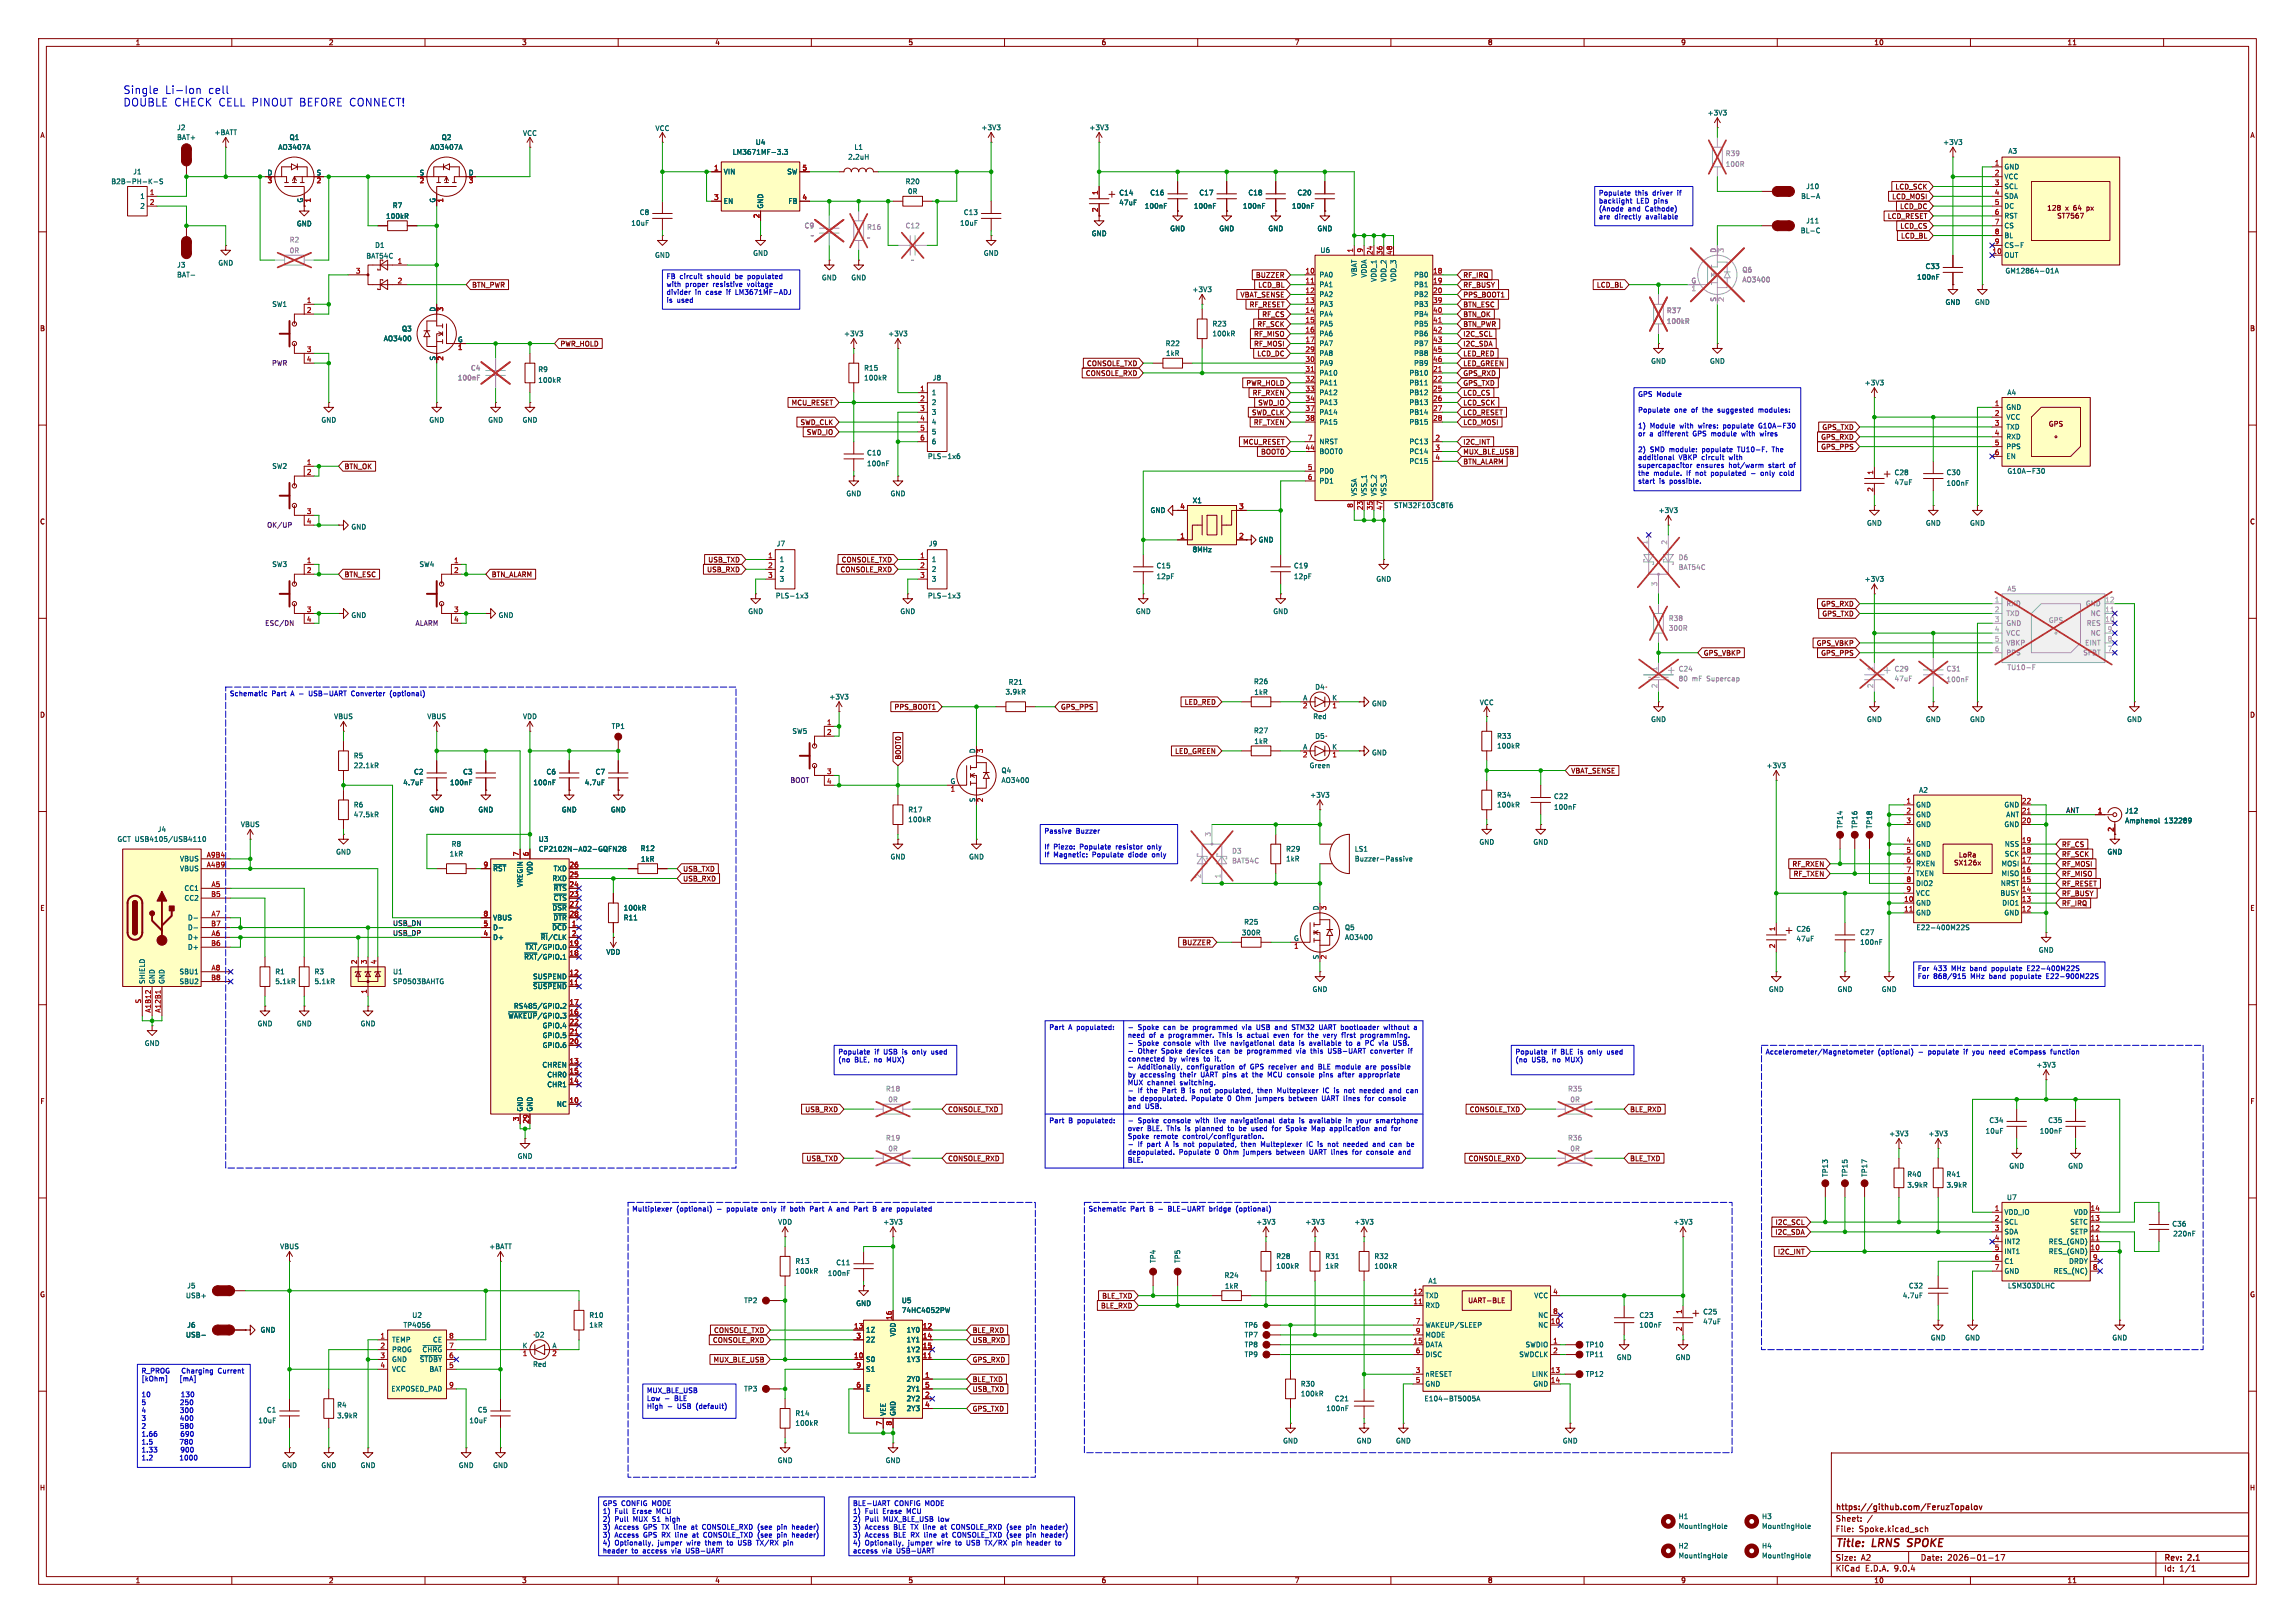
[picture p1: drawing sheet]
<svg xmlns="http://www.w3.org/2000/svg" width="594mm" height="420mm" viewBox="0 0 594 420" stroke-linecap="round" stroke-linejoin="round" font-family="sans-serif">
<defs><g id="words">
<g font-size="2.8" fill="#0000c2">
<text x="31.7" y="24.5">Single</text>
<text x="31.7" y="27.7">DOUBLE CHECK CELL PINOUT</text>
<text x="42.9" y="24.5">Li-Ion</text>
<text x="54.4" y="24.5">cell</text>
<text x="78.6" y="27.7">BEFORE CONNECT!</text>
</g>
<g font-size="2.8" fill="#840000">
<text x="475" y="400.9">Title:</text>
<text x="484.7" y="400.9">LRNS</text>
<text x="494.6" y="400.9">SPOKE</text>
</g>
<g font-size="2.1" fill="#840000">
<text x="475" y="394">Sheet:</text>
<text x="475" y="391.2">https://github.com/FeruzTopalov</text>
<text x="475" y="396.7">File:</text>
<text x="481.1" y="396.7">Spoke.kicad_sch</text>
<text x="475" y="406.9">KiCad</text>
<text x="475" y="404.1">Size:</text>
<text x="481.7" y="404.1">A2</text>
<text x="482.7" y="406.9">E.D.A.</text>
<text x="490.3" y="406.9">9.0.4</text>
<text x="497" y="404.1">Date:</text>
<text x="504" y="404.1">2026-01-17</text>
<text x="560" y="404.3">Rev:</text>
<text x="560" y="406.9">Id:</text>
<text x="564.1" y="406.9">1/1</text>
<text x="566.4" y="404.3">2.1</text>
</g>
<g font-size="1.8" fill="#840000">
<text x="35" y="11.9">1</text>
<text x="85" y="11.9">2</text>
<text x="135" y="11.9">3</text>
<text x="185" y="11.9">4</text>
<text x="235" y="11.9">5</text>
<text x="285" y="11.9">6</text>
<text x="335" y="11.9">7</text>
<text x="385" y="11.9">8</text>
<text x="435" y="11.9">9</text>
<text x="485" y="11.9">10</text>
<text x="535" y="11.9">11</text>
<text x="10.3" y="35.9">A</text>
<text x="582.3" y="35.9">A</text>
<text x="489.6" y="51.8">LCD_MOSI</text>
<text x="490.5" y="49.2">LCD_SCK</text>
<text x="488.5" y="56.8">LCD_RESET</text>
<text x="491.7" y="54.3">LCD_DC</text>
<text x="491.7" y="59.4">LCD_CS</text>
<text x="530.5" y="55.7">x</text>
<text x="532.7" y="55.7">64</text>
<text x="491.9" y="61.9">LCD_BL</text>
<text x="122.1" y="74.6">BTN_PWR</text>
<text x="320.9" y="77.2">VBAT_SENSE</text>
<text x="324.9" y="72.1">BUZZER</text>
<text x="325.5" y="74.6">LCD_BL</text>
<text x="378.6" y="74.6">RF_BUSY</text>
<text x="378.6" y="72.1">RF_IRQ</text>
<text x="378.6" y="77.2">PPS_BOOT1</text>
<text x="413.2" y="74.6">LCD_BL</text>
<text x="323.3" y="79.7">RF_RESET</text>
<text x="326.6" y="82.2">RF_CS</text>
<text x="378.6" y="82.2">BTN_OK</text>
<text x="378.6" y="79.7">BTN_ESC</text>
<text x="10.3" y="85.9">B</text>
<text x="144.9" y="89.9">PWR_HOLD</text>
<text x="324.5" y="87.3">RF_MISO</text>
<text x="324.5" y="89.9">RF_MOSI</text>
<text x="325.3" y="84.8">RF_SCK</text>
<text x="378.6" y="84.8">BTN_PWR</text>
<text x="378.6" y="89.9">I2C_SDA</text>
<text x="378.6" y="87.3">I2C_SCL</text>
<text x="582.3" y="85.9">B</text>
<text x="281.2" y="94.9">CONSOLE_TXD</text>
<text x="325.3" y="92.4">LCD_DC</text>
<text x="378.6" y="94.9">LED_GREEN</text>
<text x="378.6" y="92.4">LED_RED</text>
<text x="280.9" y="97.5">CONSOLE_RXD</text>
<text x="322.5" y="100">PWR_HOLD</text>
<text x="378.6" y="100">GPS_TXD</text>
<text x="378.6" y="97.5">GPS_RXD</text>
<text x="204.8" y="105.1">MCU_RESET</text>
<text x="323.9" y="107.6">SWD_CLK</text>
<text x="324.1" y="102.6">RF_RXEN</text>
<text x="325.5" y="105.1">SWD_IO</text>
<text x="378.6" y="107.6">LCD_RESET</text>
<text x="378.6" y="102.6">LCD_CS</text>
<text x="378.6" y="105.1">LCD_SCK</text>
<text x="207.1" y="110.2">SWD_CLK</text>
<text x="208.7" y="112.7">SWD_IO</text>
<text x="324.4" y="110.2">RF_TXEN</text>
<text x="378.6" y="110.2">LCD_MOSI</text>
<text x="471.2" y="114">GPS_RXD</text>
<text x="471.5" y="111.4">GPS_TXD</text>
<text x="530.2" y="110.6">GPS</text>
<text x="321.6" y="115.3">MCU_RESET</text>
<text x="326.3" y="117.8">BOOT0</text>
<text x="378.6" y="115.3">I2C_INT</text>
<text x="378.6" y="117.8">MUX_BLE_USB</text>
<text x="471.2" y="116.5">GPS_PPS</text>
<text x="89.1" y="121.6">BTN_OK</text>
<text x="378.6" y="120.3">BTN_ALARM</text>
<text x="305.4" y="131.8">4</text>
<text x="10.3" y="135.9">C</text>
<text x="582.3" y="135.9">C</text>
<text x="89.1" y="149.5">BTN_ESC</text>
<text x="127.2" y="149.5">BTN_ALARM</text>
<text x="182.9" y="148.3">USB_RXD</text>
<text x="183.2" y="145.7">USB_TXD</text>
<text x="217.4" y="148.3">CONSOLE_RXD</text>
<text x="217.7" y="145.7">CONSOLE_TXD</text>
<text x="471.2" y="157.2">GPS_RXD</text>
<text x="471.5" y="159.7">GPS_TXD</text>
<text x="470.1" y="167.3">GPS_VBKP</text>
<text x="440.8" y="169.9">GPS_VBKP</text>
<text x="471.2" y="169.9">GPS_PPS</text>
<text x="10.3" y="185.9">D</text>
<text x="231.4" y="183.8">PPS_BOOT1</text>
<text x="274.5" y="183.8">GPS_PPS</text>
<text x="306.5" y="182.6">LED_RED</text>
<text x="582.3" y="185.9">D</text>
<text x="233.4" y="196.7" transform="rotate(-90 233.4 196.7)">BOOT0</text>
<text x="304" y="195.3">LED_GREEN</text>
<text x="406.6" y="200.3">VBAT_SENSE</text>
<text x="547.1" y="215.3" transform="rotate(-90 547.1 215.3)">2</text>
<text x="533.6" y="219.4">RF_CS</text>
<text x="533.6" y="221.9">RF_SCK</text>
<text x="176.7" y="225.7">USB_TXD</text>
<text x="463.8" y="224.5">RF_RXEN</text>
<text x="464.1" y="227">RF_TXEN</text>
<text x="533.6" y="224.5">RF_MOSI</text>
<text x="533.6" y="227">RF_MISO</text>
<text x="176.7" y="228.3">USB_RXD</text>
<text x="533.6" y="232.1">RF_BUSY</text>
<text x="533.6" y="229.6">RF_RESET</text>
<text x="10.3" y="235.9">E</text>
<text x="533.6" y="234.6">RF_IRQ</text>
<text x="582.3" y="235.9">E</text>
<text x="305.9" y="244.8">BUZZER</text>
<text x="10.3" y="285.9">F</text>
<text x="208.3" y="288">USB_RXD</text>
<text x="245.3" y="288">CONSOLE_TXD</text>
<text x="380.3" y="288">CONSOLE_TXD</text>
<text x="421.8" y="288">BLE_RXD</text>
<text x="582.3" y="285.9">F</text>
<text x="208.6" y="300.7">USB_TXD</text>
<text x="245.3" y="300.7">CONSOLE_RXD</text>
<text x="380" y="300.7">CONSOLE_RXD</text>
<text x="421.8" y="300.7">BLE_TXD</text>
<text x="459.4" y="317.2">I2C_SCL</text>
<text x="459.4" y="319.7">I2C_SDA</text>
<text x="460" y="324.8">I2C_INT</text>
<text x="10.3" y="335.9">G</text>
<text x="582.3" y="335.9">G</text>
<text x="284.8" y="338.8">BLE_RXD</text>
<text x="285.1" y="336.2">BLE_TXD</text>
<text x="379.9" y="337.4">UART-BLE</text>
<text x="184.4" y="347.7">CONSOLE_RXD</text>
<text x="184.7" y="345.1">CONSOLE_TXD</text>
<text x="251.6" y="347.7">USB_RXD</text>
<text x="251.6" y="345.1">BLE_RXD</text>
<text x="184.6" y="352.7">MUX_BLE_USB</text>
<text x="251.6" y="352.7">GPS_RXD</text>
<text x="251.6" y="357.8">BLE_TXD</text>
<text x="251.6" y="365.4">GPS_TXD</text>
<text x="251.6" y="360.4">USB_TXD</text>
<text x="10.2" y="385.9">H</text>
<text x="582.2" y="385.9">H</text>
<text x="35" y="409.9">1</text>
<text x="85" y="409.9">2</text>
<text x="135" y="409.9">3</text>
<text x="185" y="409.9">4</text>
<text x="235" y="409.9">5</text>
<text x="285" y="409.9">6</text>
<text x="335" y="409.9">7</text>
<text x="385" y="409.9">8</text>
<text x="435" y="409.9">9</text>
<text x="485" y="409.9">10</text>
<text x="535" y="409.9">11</text>
</g>
<g font-size="1.8" fill="#006464">
<text x="45.7" y="33.9">J2</text>
<text x="55.4" y="35.2">+BATT</text>
<text x="135.2" y="35.4">VCC</text>
<text x="169.5" y="34.1">VCC</text>
<text x="253.9" y="33.9">+3V3</text>
<text x="281.8" y="33.9">+3V3</text>
<text x="441.9" y="30.1">+3V3</text>
<text x="45.7" y="36.4">BAT+</text>
<text x="71.9" y="39">AO3407A</text>
<text x="74.8" y="36.4">Q1</text>
<text x="111.3" y="39">AO3407A</text>
<text x="114.2" y="36.4">Q2</text>
<text x="189.5" y="40.2">LM3671MF-3.3</text>
<text x="195.5" y="37.7">U4</text>
<text x="219.4" y="41.5">2.2uH</text>
<text x="221" y="39">L1</text>
<text x="502.8" y="37.7">+3V3</text>
<text x="519.7" y="40">A3</text>
<text x="28.7" y="47.9">B2B-PH-K-S</text>
<text x="34.4" y="45.3">J1</text>
<text x="69.1" y="45.5">D</text>
<text x="81.8" y="45.5">S</text>
<text x="108.5" y="45.5">S</text>
<text x="121.2" y="45.5">D</text>
<text x="187.2" y="45.3">VIN</text>
<text x="203.6" y="45.3">SW</text>
<text x="234.3" y="47.9">R20</text>
<text x="518.7" y="44">GND</text>
<text x="518.7" y="46.6">VCC</text>
<text x="36.2" y="51.7">1</text>
<text x="78.5" y="52.6" transform="rotate(-90 78.5 52.6)">G</text>
<text x="112.8" y="52.6" transform="rotate(-90 112.8 52.6)">G</text>
<text x="187.2" y="52.9">EN</text>
<text x="203.9" y="52.9">FB</text>
<text x="234.9" y="50.4">0R</text>
<text x="289.6" y="50.8">C14</text>
<text x="289.6" y="53.3">47uF</text>
<text x="297.6" y="50.8">C16</text>
<text x="310.3" y="50.8">C17</text>
<text x="323" y="50.8">C18</text>
<text x="335.7" y="50.8">C20</text>
<text x="466" y="51.7">BL-A</text>
<text x="467.4" y="49.1">J10</text>
<text x="518.7" y="49.1">SCL</text>
<text x="518.7" y="51.7">SDA</text>
<text x="36.2" y="54.2">2</text>
<text x="76.7" y="58.8">GND</text>
<text x="99.8" y="56.8">100kR</text>
<text x="101.5" y="54">R7</text>
<text x="163.3" y="58.6">10uF</text>
<text x="165.5" y="55.8">C8</text>
<text x="197.7" y="54.1" transform="rotate(-90 197.7 54.1)">GND</text>
<text x="248.4" y="58.6">10uF</text>
<text x="249.3" y="55.8">C13</text>
<text x="296.2" y="54.2">100nF</text>
<text x="308.9" y="54.2">100nF</text>
<text x="321.6" y="54.2">100nF</text>
<text x="334.3" y="54.2">100nF</text>
<text x="467.4" y="58">J11</text>
<text x="518.7" y="54.2">DC</text>
<text x="518.7" y="56.7">RST</text>
<text x="518.7" y="59.3">CS</text>
<text x="97" y="64.3">D1</text>
<text x="282.4" y="61.3">GND</text>
<text x="302.8" y="60">GND</text>
<text x="315.5" y="60">GND</text>
<text x="328.2" y="60">GND</text>
<text x="340.9" y="60">GND</text>
<text x="341.6" y="65.6">U6</text>
<text x="466" y="60.6">BL-C</text>
<text x="518.7" y="61.8">BL</text>
<text x="518.7" y="64.4">CS-F</text>
<text x="45.7" y="72">BAT-</text>
<text x="45.7" y="69.4">J3</text>
<text x="56.4" y="68.9">GND</text>
<text x="94.7" y="67.1">BAT54C</text>
<text x="169.4" y="66.9">GND</text>
<text x="194.8" y="66.4">GND</text>
<text x="254.5" y="66.4">GND</text>
<text x="341.4" y="72">PA0</text>
<text x="351.4" y="71.7" transform="rotate(-90 351.4 71.7)">VBAT</text>
<text x="353.9" y="72" transform="rotate(-90 353.9 72)">VDDA</text>
<text x="365.9" y="72">PB0</text>
<text x="498.3" y="69.8">C33</text>
<text x="518.7" y="66.9">OUT</text>
<text x="518.9" y="71">GM12864-01A</text>
<text x="212.6" y="72.7">GND</text>
<text x="220.2" y="72.7">GND</text>
<text x="308.5" y="75.8">+3V3</text>
<text x="341.4" y="74.5">PA1</text>
<text x="341.4" y="77.1">PA2</text>
<text x="356.5" y="73.1" transform="rotate(-90 356.5 73.1)">VDD_1</text>
<text x="359" y="73.1" transform="rotate(-90 359 73.1)">VDD_2</text>
<text x="361.5" y="73.1" transform="rotate(-90 361.5 73.1)">VDD_3</text>
<text x="365.9" y="74.5">PB1</text>
<text x="365.9" y="77.1">PB2</text>
<text x="496.1" y="72.6">100nF</text>
<text x="70.4" y="79.6">SW1</text>
<text x="112.8" y="80.7" transform="rotate(-90 112.8 80.7)">D</text>
<text x="341.4" y="79.6">PA3</text>
<text x="341.4" y="82.1">PA4</text>
<text x="365.9" y="79.6">PB3</text>
<text x="365.9" y="82.1">PB4</text>
<text x="503.4" y="79.1">GND</text>
<text x="511" y="79.1">GND</text>
<text x="99.2" y="88.5">AO3400</text>
<text x="103.9" y="86">Q3</text>
<text x="118.4" y="88.6">G</text>
<text x="218.3" y="87.2">+3V3</text>
<text x="229.8" y="87.2">+3V3</text>
<text x="301.6" y="89.8">R22</text>
<text x="313.7" y="84.7">R23</text>
<text x="313.7" y="87.2">100kR</text>
<text x="341.4" y="84.7">PA5</text>
<text x="341.4" y="87.2">PA6</text>
<text x="341.4" y="89.8">PA7</text>
<text x="365.9" y="84.7">PB5</text>
<text x="365.9" y="87.2">PB6</text>
<text x="365.9" y="89.8">PB7</text>
<text x="112.8" y="93.4" transform="rotate(-90 112.8 93.4)">S</text>
<text x="301.7" y="92.3">1kR</text>
<text x="341.4" y="92.3">PA8</text>
<text x="341.4" y="94.8">PA9</text>
<text x="365.9" y="92.3">PB8</text>
<text x="365.9" y="94.8">PB9</text>
<text x="427.2" y="94.3">GND</text>
<text x="442.5" y="94.3">GND</text>
<text x="139.2" y="96.5">R9</text>
<text x="139.2" y="99.3">100kR</text>
<text x="223.5" y="96.1">R15</text>
<text x="223.5" y="98.7">100kR</text>
<text x="241.3" y="98.7">J8</text>
<text x="341.4" y="97.4">PA10</text>
<text x="341.4" y="99.9">PA11</text>
<text x="364.7" y="97.4">PB10</text>
<text x="364.7" y="99.9">PB11</text>
<text x="482.5" y="99.9">+3V3</text>
<text x="241" y="102.5">1</text>
<text x="241" y="105">2</text>
<text x="241" y="107.5">3</text>
<text x="341.4" y="102.5">PA12</text>
<text x="341.4" y="105">PA13</text>
<text x="341.4" y="107.5">PA14</text>
<text x="364.7" y="102.5">PB12</text>
<text x="364.7" y="105">PB13</text>
<text x="364.7" y="107.5">PB14</text>
<text x="519.2" y="106.3">GND</text>
<text x="519.4" y="102.5">A4</text>
<text x="83.1" y="109.6">GND</text>
<text x="111" y="109.6">GND</text>
<text x="126.2" y="109.6">GND</text>
<text x="135.1" y="109.6">GND</text>
<text x="241" y="110.1">4</text>
<text x="241" y="112.6">5</text>
<text x="341.4" y="110.1">PA15</text>
<text x="364.7" y="110.1">PB15</text>
<text x="519.2" y="108.8">VCC</text>
<text x="519.2" y="111.4">TXD</text>
<text x="519.2" y="113.9">RXD</text>
<text x="224.3" y="118.1">C10</text>
<text x="240" y="119">PLS-1x6</text>
<text x="241" y="115.2">6</text>
<text x="341.4" y="115.2">NRST</text>
<text x="341.4" y="117.7">BOOT0</text>
<text x="364.7" y="115.2">PC13</text>
<text x="364.7" y="117.7">PC14</text>
<text x="519.2" y="116.4">PPS</text>
<text x="519.2" y="119">EN</text>
<text x="70.4" y="121.5">SW2</text>
<text x="224.3" y="120.8">100nF</text>
<text x="341.4" y="122.8">PD0</text>
<text x="341.4" y="125.3">PD1</text>
<text x="364.7" y="120.2">PC15</text>
<text x="490.2" y="123.2">C28</text>
<text x="490.2" y="125.7">47uF</text>
<text x="503.7" y="125.9">100nF</text>
<text x="503.7" y="123.1">C30</text>
<text x="519.4" y="122.8">G10A-F30</text>
<text x="218.9" y="128.6">GND</text>
<text x="230.4" y="128.6">GND</text>
<text x="308.6" y="130.4">X1</text>
<text x="351.4" y="128.5" transform="rotate(-90 351.4 128.5)">VSSA</text>
<text x="353.9" y="128.5" transform="rotate(-90 353.9 128.5)">VSS_1</text>
<text x="356.5" y="128.5" transform="rotate(-90 356.5 128.5)">VSS_2</text>
<text x="359" y="128.5" transform="rotate(-90 359 128.5)">VSS_3</text>
<text x="360.7" y="131.7">STM32F103C8T6</text>
<text x="90.8" y="137.2">GND</text>
<text x="297.7" y="132.9">GND</text>
<text x="429.2" y="132.9">+3V3</text>
<text x="483.1" y="136.2">GND</text>
<text x="498.3" y="136.2">GND</text>
<text x="509.8" y="136.2">GND</text>
<text x="200.9" y="141.6">J7</text>
<text x="240.3" y="141.6">J9</text>
<text x="308.5" y="143.1">8MHz</text>
<text x="325.6" y="140.6">GND</text>
<text x="70.4" y="146.9">SW3</text>
<text x="108.5" y="146.9">SW4</text>
<text x="201.7" y="145.6">1</text>
<text x="201.7" y="148.2">2</text>
<text x="241" y="145.6">1</text>
<text x="241" y="148.2">2</text>
<text x="299.2" y="147.3">C15</text>
<text x="334.8" y="147.3">C19</text>
<text x="200.7" y="155">PLS-1x3</text>
<text x="201.7" y="150.7">3</text>
<text x="240" y="155">PLS-1x3</text>
<text x="241" y="150.7">3</text>
<text x="299.2" y="150.1">12pF</text>
<text x="334.8" y="150.1">12pF</text>
<text x="356.1" y="150.7">GND</text>
<text x="482.5" y="150.7">+3V3</text>
<text x="90.8" y="160.1">GND</text>
<text x="128.9" y="160.1">GND</text>
<text x="193.5" y="159.1">GND</text>
<text x="232.9" y="159.1">GND</text>
<text x="293.9" y="159.1">GND</text>
<text x="329.4" y="159.1">GND</text>
<text x="260.1" y="179.9">3.9kR</text>
<text x="260.9" y="177.4">R21</text>
<text x="324.4" y="177.2">R26</text>
<text x="340.3" y="178.7">D4</text>
<text x="214.5" y="181.2">+3V3</text>
<text x="324.5" y="180">1kR</text>
<text x="337.2" y="181.4">A</text>
<text x="344.7" y="181.4">K</text>
<text x="355" y="183">GND</text>
<text x="382.9" y="182.7">VCC</text>
<text x="86.3" y="186.3">VBUS</text>
<text x="110.5" y="186.3">VBUS</text>
<text x="135.2" y="186.3">VDD</text>
<text x="158.2" y="188.8">TP1</text>
<text x="205" y="190.1">SW5</text>
<text x="324.4" y="189.9">R27</text>
<text x="339.8" y="186.3">Red</text>
<text x="340.3" y="191.4">D5</text>
<text x="387.4" y="191.4">R33</text>
<text x="427.2" y="187">GND</text>
<text x="483.1" y="187">GND</text>
<text x="498.3" y="187">GND</text>
<text x="509.8" y="187">GND</text>
<text x="550.4" y="187">GND</text>
<text x="91.4" y="196.4">R5</text>
<text x="252.5" y="195" transform="rotate(-90 252.5 195)">D</text>
<text x="324.5" y="192.7">1kR</text>
<text x="337.2" y="194.1">A</text>
<text x="344.7" y="194.1">K</text>
<text x="355" y="195.7">GND</text>
<text x="387.4" y="193.9">100kR</text>
<text x="91.4" y="199">22.1kR</text>
<text x="104.3" y="203.4">4.7uF</text>
<text x="107" y="200.6">C2</text>
<text x="116.3" y="203.4">100nF</text>
<text x="119.7" y="200.6">C3</text>
<text x="137.9" y="203.4">100nF</text>
<text x="141.3" y="200.6">C6</text>
<text x="151.2" y="203.4">4.7uF</text>
<text x="154" y="200.6">C7</text>
<text x="245.9" y="202.9">G</text>
<text x="259.1" y="202.8">AO3400</text>
<text x="259.1" y="200.3">Q4</text>
<text x="338.8" y="199">Green</text>
<text x="457.1" y="199">+3V3</text>
<text x="91.4" y="209.1">R6</text>
<text x="252.5" y="207.7" transform="rotate(-90 252.5 207.7)">S</text>
<text x="339" y="206.6">+3V3</text>
<text x="387.4" y="206.6">R34</text>
<text x="387.4" y="209.1">100kR</text>
<text x="402.1" y="209.7">100nF</text>
<text x="402.1" y="207">C22</text>
<text x="495.8" y="209.1">GND</text>
<text x="496.6" y="205.3">A2</text>
<text x="518.7" y="209.1">GND</text>
<text x="40.7" y="215.5">J4</text>
<text x="62.2" y="214.2">VBUS</text>
<text x="91.4" y="211.7">47.5kR</text>
<text x="111" y="210.4">GND</text>
<text x="123.7" y="210.4">GND</text>
<text x="145.3" y="210.4">GND</text>
<text x="158" y="210.4">GND</text>
<text x="235" y="210.4">R17</text>
<text x="235" y="213">100kR</text>
<text x="477.1" y="214.5" transform="rotate(-90 477.1 214.5)">TP14</text>
<text x="480.9" y="214.5" transform="rotate(-90 480.9 214.5)">TP16</text>
<text x="484.7" y="214.5" transform="rotate(-90 484.7 214.5)">TP18</text>
<text x="495.8" y="211.7">GND</text>
<text x="495.8" y="214.2">GND</text>
<text x="518.7" y="214.2">GND</text>
<text x="519.1" y="211.7">ANT</text>
<text x="549.9" y="213.2">Amphenol</text>
<text x="549.9" y="210.7">J12</text>
<text x="560.2" y="213.2">132289</text>
<text x="30.3" y="218">GCT USB4105/USB4110</text>
<text x="86.9" y="221.3">GND</text>
<text x="116.3" y="221.8">1kR</text>
<text x="116.8" y="219.3">R8</text>
<text x="139.3" y="220.6">CP2102N-A02-GQFN28</text>
<text x="139.3" y="218">U3</text>
<text x="165.7" y="220.4">R12</text>
<text x="332.7" y="220.6">R29</text>
<text x="350.5" y="220.6">LS1</text>
<text x="382.8" y="218.8">GND</text>
<text x="396.7" y="218.8">GND</text>
<text x="495.8" y="219.3">GND</text>
<text x="495.8" y="221.8">GND</text>
<text x="518.8" y="219.3">NSS</text>
<text x="518.8" y="221.8">SCK</text>
<text x="545.3" y="221.3">GND</text>
<text x="46.5" y="223.1">VBUS</text>
<text x="46.5" y="225.7">VBUS</text>
<text x="127.5" y="225.7">~{RST}</text>
<text x="138" y="226.6" transform="rotate(-90 138 226.6)">VDD</text>
<text x="143.2" y="225.7">TXD</text>
<text x="165.8" y="223.2">1kR</text>
<text x="230.4" y="222.6">GND</text>
<text x="250.7" y="222.6">GND</text>
<text x="332.7" y="223.1">1kR</text>
<text x="350.5" y="223.1">Buzzer-Passive</text>
<text x="495.8" y="224.4">RXEN</text>
<text x="495.8" y="226.9">TXEN</text>
<text x="517.9" y="224.4">MOSI</text>
<text x="517.9" y="226.9">MISO</text>
<text x="47.6" y="230.7">CC1</text>
<text x="47.6" y="233.3">CC2</text>
<text x="135.5" y="229.7" transform="rotate(-90 135.5 229.7)">VREGIN</text>
<text x="142.9" y="228.2">RXD</text>
<text x="143.2" y="230.7">~{RTS}</text>
<text x="143.2" y="233.3">~{CTS}</text>
<text x="495.8" y="229.5">DIO2</text>
<text x="495.8" y="232">VCC</text>
<text x="517.6" y="232">BUSY</text>
<text x="517.8" y="229.5">NRST</text>
<text x="48.5" y="238.4">D-</text>
<text x="127.5" y="238.4">VBUS</text>
<text x="142.9" y="235.8">~{DSR}</text>
<text x="143.1" y="238.4">~{DTR}</text>
<text x="161.3" y="238.4">R11</text>
<text x="161.3" y="235.8">100kR</text>
<text x="321.9" y="239.5">R25</text>
<text x="341.4" y="235.7" transform="rotate(-90 341.4 235.7)">D</text>
<text x="495.8" y="234.5">GND</text>
<text x="495.8" y="237.1">GND</text>
<text x="518.1" y="234.5">DIO1</text>
<text x="518.7" y="237.1">GND</text>
<text x="48.5" y="240.9">D-</text>
<text x="48.5" y="243.4">D+</text>
<text x="48.5" y="246">D+</text>
<text x="127.5" y="240.9">D-</text>
<text x="127.5" y="243.4">D+</text>
<text x="135.8" y="246">~{TXT}/GPIO.0</text>
<text x="139.8" y="243.4">~{RI}/CLK</text>
<text x="142.8" y="240.9">~{DCD}</text>
<text x="321.3" y="242.2">300R</text>
<text x="334.8" y="243.6">G</text>
<text x="348" y="243.4">AO3400</text>
<text x="348" y="240.9">Q5</text>
<text x="464.8" y="241.3">C26</text>
<text x="464.8" y="243.8">47uF</text>
<text x="481.3" y="244.7">100nF</text>
<text x="481.3" y="242.2">C27</text>
<text x="495.9" y="240.9">E22-400M22S</text>
<text x="135.5" y="248.5">~{RXT}/GPIO.1</text>
<text x="156.8" y="247.2">VDD</text>
<text x="341.4" y="248.4" transform="rotate(-90 341.4 248.4)">S</text>
<text x="527.6" y="246.7">GND</text>
<text x="37.7" y="254.8" transform="rotate(-90 37.7 254.8)">SHIELD</text>
<text x="40.2" y="254.8" transform="rotate(-90 40.2 254.8)">GND</text>
<text x="42.8" y="254.8" transform="rotate(-90 42.8 254.8)">GND</text>
<text x="46.3" y="252.3">SBU1</text>
<text x="46.3" y="254.9">SBU2</text>
<text x="71.1" y="252.3">R1</text>
<text x="71.1" y="254.9">5.1kR</text>
<text x="81.3" y="252.3">R3</text>
<text x="81.3" y="254.9">5.1kR</text>
<text x="101.6" y="252.3">U1</text>
<text x="101.6" y="254.9">SP0503BAHTG</text>
<text x="137.8" y="253.6">SUSPEND</text>
<text x="137.8" y="256.1">~{SUSPEND}</text>
<text x="339.6" y="256.9">GND</text>
<text x="457.7" y="256.9">GND</text>
<text x="475.5" y="256.9">GND</text>
<text x="486.9" y="256.9">GND</text>
<text x="131.4" y="263.8">~{WAKEUP}/GPIO.3</text>
<text x="132.9" y="261.2">RS485/GPIO.2</text>
<text x="66.5" y="265.8">GND</text>
<text x="76.7" y="265.8">GND</text>
<text x="93.2" y="265.8">GND</text>
<text x="140.3" y="266.3">GPIO.4</text>
<text x="140.3" y="268.8">GPIO.5</text>
<text x="37.3" y="270.9">GND</text>
<text x="140.3" y="271.4">GPIO.6</text>
<text x="140.3" y="276.5">CHREN</text>
<text x="141.5" y="279">CHR0</text>
<text x="141.5" y="281.5">CHR1</text>
<text x="526.9" y="276.5">+3V3</text>
<text x="135.5" y="287.8" transform="rotate(-90 135.5 287.8)">GND</text>
<text x="138" y="287.8" transform="rotate(-90 138 287.8)">GND</text>
<text x="144" y="286.6">NC</text>
<text x="513.8" y="293.6">10uF</text>
<text x="514.8" y="290.8">C34</text>
<text x="527.8" y="293.6">100nF</text>
<text x="530" y="290.8">C35</text>
<text x="488.8" y="294.2">+3V3</text>
<text x="499" y="294.2">+3V3</text>
<text x="133.9" y="300.1">GND</text>
<text x="473.3" y="304.7" transform="rotate(-90 473.3 304.7)">TP13</text>
<text x="478.4" y="304.7" transform="rotate(-90 478.4 304.7)">TP15</text>
<text x="483.5" y="304.7" transform="rotate(-90 483.5 304.7)">TP17</text>
<text x="493.5" y="304.8">R40</text>
<text x="503.7" y="304.8">R41</text>
<text x="519.9" y="302.6">GND</text>
<text x="535.2" y="302.6">GND</text>
<text x="493.5" y="307.5">3.9kR</text>
<text x="503.7" y="307.5">3.9kR</text>
<text x="519.3" y="310.7">U7</text>
<text x="201.3" y="317.1">VDD</text>
<text x="228.5" y="317.1">+3V3</text>
<text x="325" y="317.1">+3V3</text>
<text x="337.7" y="317.1">+3V3</text>
<text x="350.4" y="317.1">+3V3</text>
<text x="433" y="317.1">+3V3</text>
<text x="518.7" y="314.6">VDD_IO</text>
<text x="518.7" y="317.1">SCL</text>
<text x="535.7" y="317.1">SETC</text>
<text x="536.7" y="314.6">VDD</text>
<text x="562.1" y="317.6">C36</text>
<text x="72.4" y="323.4">VBUS</text>
<text x="126.5" y="323.4">+BATT</text>
<text x="518.7" y="319.6">SDA</text>
<text x="518.7" y="322.2">INT2</text>
<text x="530.1" y="322.2">RES_(GND)</text>
<text x="535.7" y="319.6">SETP</text>
<text x="562.4" y="320.1">220nF</text>
<text x="205.7" y="327.3">R13</text>
<text x="205.7" y="329.8">100kR</text>
<text x="216.3" y="327.6">C11</text>
<text x="299.3" y="326.9" transform="rotate(-90 299.3 326.9)">TP4</text>
<text x="305.7" y="326.9" transform="rotate(-90 305.7 326.9)">TP5</text>
<text x="330.2" y="326">R28</text>
<text x="330.2" y="328.5">100kR</text>
<text x="342.9" y="326">R31</text>
<text x="342.9" y="328.5">1kR</text>
<text x="355.6" y="326">R32</text>
<text x="355.6" y="328.5">100kR</text>
<text x="518.7" y="324.7">INT1</text>
<text x="518.7" y="327.3">C1</text>
<text x="518.7" y="329.8">GND</text>
<text x="530.1" y="324.7">RES_(GND)</text>
<text x="531.4" y="329.8">RES_(NC)</text>
<text x="535.4" y="327.3">DRDY</text>
<text x="48.3" y="333.6">J5</text>
<text x="214.1" y="330.4">100nF</text>
<text x="316.8" y="330.9">R24</text>
<text x="316.9" y="333.7">1kR</text>
<text x="369.6" y="332.3">A1</text>
<text x="493.9" y="333.6">C32</text>
<text x="519.6" y="333.6">LSM303DLHC</text>
<text x="48" y="336.1">USB+</text>
<text x="106.6" y="341.2">U2</text>
<text x="152.4" y="341.2">R10</text>
<text x="192.5" y="337.4">TP2</text>
<text x="221.5" y="338.2">GND</text>
<text x="233.3" y="340">74HC4052PW</text>
<text x="233.3" y="337.4">U5</text>
<text x="368.8" y="336.1">TXD</text>
<text x="368.8" y="338.7">RXD</text>
<text x="397" y="336.1">VCC</text>
<text x="398" y="341.2">NC</text>
<text x="424.2" y="341.2">C23</text>
<text x="440.7" y="340.3">C25</text>
<text x="492.4" y="336.1">4.7uF</text>
<text x="48" y="346.3">USB-</text>
<text x="48.3" y="343.8">J6</text>
<text x="67.3" y="345">GND</text>
<text x="101.3" y="347.6">TEMP</text>
<text x="104.3" y="343.8">TP4056</text>
<text x="111.9" y="347.6">CE</text>
<text x="138.4" y="346.3">D2</text>
<text x="152.4" y="343.8">1kR</text>
<text x="224" y="345">1Z</text>
<text x="224" y="347.6">2Z</text>
<text x="232" y="346" transform="rotate(-90 232 346)">VDD</text>
<text x="234.5" y="345">1Y0</text>
<text x="234.5" y="347.6">1Y1</text>
<text x="322" y="346.3">TP7</text>
<text x="322" y="343.8">TP6</text>
<text x="368.8" y="343.8">WAKEUP/SLEEP</text>
<text x="368.8" y="346.3">MODE</text>
<text x="398" y="343.8">NC</text>
<text x="424.2" y="343.8">100nF</text>
<text x="440.7" y="342.9">47uF</text>
<text x="499.6" y="347.1">GND</text>
<text x="508.5" y="347.1">GND</text>
<text x="546.6" y="347.1">GND</text>
<text x="101.3" y="350.1">PROG</text>
<text x="101.3" y="352.7">GND</text>
<text x="108.5" y="352.7">~{STDBY}</text>
<text x="109.2" y="350.1">~{CHRG}</text>
<text x="135.2" y="349">K</text>
<text x="137.8" y="353.9">Red</text>
<text x="142.9" y="349">A</text>
<text x="224" y="352.7">S0</text>
<text x="234.5" y="350.1">1Y2</text>
<text x="234.5" y="352.7">1Y3</text>
<text x="322" y="348.8">TP8</text>
<text x="322" y="351.4">TP9</text>
<text x="368.8" y="348.8">DATA</text>
<text x="368.8" y="351.4">DISC</text>
<text x="393.1" y="351.4">SWDCLK</text>
<text x="394.7" y="348.8">SWDIO</text>
<text x="410.3" y="351.4">TP11</text>
<text x="410.3" y="348.8">TP10</text>
<text x="418.3" y="352.1">GND</text>
<text x="433.6" y="352.1">GND</text>
<text x="101.3" y="355.2">VCC</text>
<text x="111" y="355.2">BAT</text>
<text x="224" y="355.2">S1</text>
<text x="234.5" y="357.7">2Y0</text>
<text x="336.6" y="359">R30</text>
<text x="368.8" y="356.5">nRESET</text>
<text x="368.8" y="359">GND</text>
<text x="396.4" y="356.5">LINK</text>
<text x="396.7" y="359">GND</text>
<text x="410.3" y="356.5">TP12</text>
<text x="68.9" y="365.7">C1</text>
<text x="87.1" y="364.4">R4</text>
<text x="101.2" y="360.3">EXPOSED_PAD</text>
<text x="123.5" y="365.7">C5</text>
<text x="192.5" y="360.3">TP3</text>
<text x="224" y="360.3">~{E}</text>
<text x="234.5" y="360.3">2Y1</text>
<text x="234.5" y="362.8">2Y2</text>
<text x="234.5" y="365.4">2Y3</text>
<text x="336.6" y="361.5">100kR</text>
<text x="343.2" y="365.4">100nF</text>
<text x="345.3" y="362.8">C21</text>
<text x="368.6" y="362.8">E104-BT5005A</text>
<text x="66.8" y="368.5">10uF</text>
<text x="87.1" y="367.2">3.9kR</text>
<text x="121.4" y="368.5">10uF</text>
<text x="205.7" y="366.6">R14</text>
<text x="205.7" y="369.2">100kR</text>
<text x="229.5" y="366.5" transform="rotate(-90 229.5 366.5)">VEE</text>
<text x="232" y="366.5" transform="rotate(-90 232 366.5)">GND</text>
<text x="332" y="373.7">GND</text>
<text x="351" y="373.7">GND</text>
<text x="361.2" y="373.7">GND</text>
<text x="404.4" y="373.7">GND</text>
<text x="72.9" y="380.1">GND</text>
<text x="83.1" y="380.1">GND</text>
<text x="93.2" y="380.1">GND</text>
<text x="118.6" y="380.1">GND</text>
<text x="127.5" y="380.1">GND</text>
<text x="201.2" y="378.8">GND</text>
<text x="229.1" y="378.8">GND</text>
<text x="434.3" y="393.3">H1</text>
<text x="434.3" y="395.8">MountingHole</text>
<text x="455.9" y="393.3">H3</text>
<text x="455.9" y="395.8">MountingHole</text>
<text x="434.3" y="400.9">H2</text>
<text x="455.9" y="400.9">H4</text>
<text x="434.3" y="403.5">MountingHole</text>
<text x="455.9" y="403.5">MountingHole</text>
</g>
<g font-size="1.8" fill="#989898">
<text x="446.5" y="40.6">R39</text>
<text x="446.5" y="43.4">100R</text>
<text x="208.1" y="59.3">C9</text>
<text x="224.3" y="59.6">R16</text>
<text x="234.3" y="59.3">C12</text>
<text x="74.9" y="62.9">R2</text>
<text x="74.9" y="65.7">0R</text>
<text x="209.7" y="61.8">~</text>
<text x="224.3" y="62.4">~</text>
<text x="444.2" y="65.5" transform="rotate(-90 444.2 65.5)">D</text>
<text x="235.7" y="68.2">~</text>
<text x="450.9" y="70.7">Q6</text>
<text x="437.7" y="73.4">G</text>
<text x="450.9" y="73.3">AO3400</text>
<text x="431.3" y="81.2">R37</text>
<text x="444.2" y="78.2" transform="rotate(-90 444.2 78.2)">S</text>
<text x="431.3" y="84">100kR</text>
<text x="118.4" y="98.7">100nF</text>
<text x="121.8" y="96.1">C4</text>
<text x="434.3" y="145.1">D6</text>
<text x="434.3" y="147.7">BAT54C</text>
<text x="519.4" y="153.3">A5</text>
<text x="431.8" y="160.9">R38</text>
<text x="519.2" y="157.1">RXD</text>
<text x="519.2" y="159.6">TXD</text>
<text x="539.7" y="157.1">GND</text>
<text x="541" y="159.6">NC</text>
<text x="431.8" y="163.4">300R</text>
<text x="519.2" y="162.2">GND</text>
<text x="519.2" y="164.7">VCC</text>
<text x="519.2" y="167.2">VBKP</text>
<text x="539.6" y="167.2">EINT</text>
<text x="540" y="162.2">RES</text>
<text x="541" y="164.7">NC</text>
<text x="434.3" y="174">C24</text>
<text x="490.2" y="174">C29</text>
<text x="503.7" y="173.9">C31</text>
<text x="519.2" y="169.8">PPS</text>
<text x="519.4" y="173.6">TU10-F</text>
<text x="539.1" y="169.8">SFBT</text>
<text x="434.3" y="176.5">80</text>
<text x="437.9" y="176.5">mF</text>
<text x="441.9" y="176.5">Supercap</text>
<text x="490.2" y="176.5">47uF</text>
<text x="503.7" y="176.7">100nF</text>
<text x="318.8" y="221.1">D3</text>
<text x="318.8" y="223.6">BAT54C</text>
<text x="229.2" y="282.6">R18</text>
<text x="229.8" y="285.4">0R</text>
<text x="405.7" y="282.6">R35</text>
<text x="406.3" y="285.4">0R</text>
<text x="229.2" y="295.3">R19</text>
<text x="229.8" y="298.1">0R</text>
<text x="405.7" y="295.3">R36</text>
<text x="406.3" y="298.1">0R</text>
</g>
<g font-size="1.8" fill="#a90000">
<text x="69.1" y="47.7">3</text>
<text x="81.8" y="47.7">2</text>
<text x="108.5" y="47.7">2</text>
<text x="121.2" y="47.7">3</text>
<text x="184.7" y="44.2">1</text>
<text x="207.6" y="44.2">5</text>
<text x="516.2" y="42.9">1</text>
<text x="516.2" y="45.5">2</text>
<text x="38.7" y="50.5">1</text>
<text x="38.7" y="53.1">2</text>
<text x="80.7" y="52.5" transform="rotate(-90 80.7 52.5)">1</text>
<text x="115" y="52.5" transform="rotate(-90 115 52.5)">1</text>
<text x="184.7" y="51.8">3</text>
<text x="207.6" y="51.8">4</text>
<text x="284.2" y="50.6" transform="rotate(-90 284.2 50.6)">1</text>
<text x="516.2" y="48">3</text>
<text x="516.2" y="50.5">4</text>
<text x="516.2" y="53.1">5</text>
<text x="196.6" y="56.6" transform="rotate(-90 196.6 56.6)">2</text>
<text x="284.2" y="55" transform="rotate(-90 284.2 55)">2</text>
<text x="516.2" y="55.6">6</text>
<text x="516.2" y="58.2">7</text>
<text x="350.3" y="65.5" transform="rotate(-90 350.3 65.5)">1</text>
<text x="352.8" y="65.5" transform="rotate(-90 352.8 65.5)">9</text>
<text x="515.6" y="65.8">10</text>
<text x="516.2" y="60.7">8</text>
<text x="516.2" y="63.2">9</text>
<text x="92" y="70.9">3</text>
<text x="102.8" y="68.3">1</text>
<text x="337.8" y="70.9">10</text>
<text x="355.3" y="66.1" transform="rotate(-90 355.3 66.1)">24</text>
<text x="357.9" y="66.1" transform="rotate(-90 357.9 66.1)">36</text>
<text x="360.4" y="66.1" transform="rotate(-90 360.4 66.1)">48</text>
<text x="370.8" y="70.9">18</text>
<text x="102.8" y="73.4">2</text>
<text x="337.8" y="73.4">11</text>
<text x="337.8" y="75.9">12</text>
<text x="370.8" y="73.4">19</text>
<text x="370.8" y="75.9">20</text>
<text x="79.3" y="78.5">1</text>
<text x="79.3" y="81">2</text>
<text x="115" y="80.7" transform="rotate(-90 115 80.7)">3</text>
<text x="337.8" y="78.5">13</text>
<text x="337.8" y="81">14</text>
<text x="337.8" y="83.6">15</text>
<text x="370.8" y="78.5">39</text>
<text x="370.8" y="81">40</text>
<text x="370.8" y="83.6">41</text>
<text x="337.8" y="86.1">16</text>
<text x="337.8" y="88.6">17</text>
<text x="370.8" y="86.1">42</text>
<text x="370.8" y="88.6">43</text>
<text x="79.3" y="91.2">3</text>
<text x="79.3" y="93.7">4</text>
<text x="115" y="93.4" transform="rotate(-90 115 93.4)">2</text>
<text x="118.4" y="90.9">1</text>
<text x="337.8" y="91.2">29</text>
<text x="337.8" y="93.7">30</text>
<text x="370.8" y="91.2">45</text>
<text x="370.8" y="93.7">46</text>
<text x="238.1" y="101.3">1</text>
<text x="337.8" y="96.3">31</text>
<text x="337.8" y="98.8">32</text>
<text x="337.8" y="101.3">33</text>
<text x="370.8" y="96.3">21</text>
<text x="370.8" y="98.8">22</text>
<text x="370.8" y="101.3">25</text>
<text x="238.1" y="103.9">2</text>
<text x="238.1" y="106.4">3</text>
<text x="337.8" y="103.9">34</text>
<text x="337.8" y="106.4">37</text>
<text x="370.8" y="103.9">26</text>
<text x="370.8" y="106.4">27</text>
<text x="516.2" y="105.2">1</text>
<text x="516.2" y="107.7">2</text>
<text x="238.1" y="109">4</text>
<text x="238.1" y="111.5">5</text>
<text x="337.8" y="109">38</text>
<text x="370.8" y="109">28</text>
<text x="516.2" y="110.2">3</text>
<text x="516.2" y="112.8">4</text>
<text x="238.1" y="114">6</text>
<text x="337.8" y="116.6">44</text>
<text x="338.4" y="114">7</text>
<text x="371.4" y="114">2</text>
<text x="371.4" y="116.6">3</text>
<text x="371.4" y="119.1">4</text>
<text x="516.2" y="115.3">5</text>
<text x="516.2" y="117.9">6</text>
<text x="79.3" y="120.4">1</text>
<text x="79.3" y="122.9">2</text>
<text x="338.4" y="121.7">5</text>
<text x="338.4" y="124.2">6</text>
<text x="484.9" y="122.9" transform="rotate(-90 484.9 122.9)">1</text>
<text x="320.6" y="131.8">3</text>
<text x="350.3" y="131.5" transform="rotate(-90 350.3 131.5)">8</text>
<text x="484.9" y="127.4" transform="rotate(-90 484.9 127.4)">2</text>
<text x="79.3" y="133.1">3</text>
<text x="79.3" y="135.6">4</text>
<text x="352.8" y="132.1" transform="rotate(-90 352.8 132.1)">23</text>
<text x="355.3" y="132.1" transform="rotate(-90 355.3 132.1)">35</text>
<text x="357.9" y="132.1" transform="rotate(-90 357.9 132.1)">47</text>
<text x="305.4" y="139.4">1</text>
<text x="320.6" y="139.4">2</text>
<text x="79.3" y="145.8">1</text>
<text x="79.3" y="148.3">2</text>
<text x="117.4" y="145.8">1</text>
<text x="117.4" y="148.3">2</text>
<text x="198.7" y="144.5">1</text>
<text x="198.7" y="147.1">2</text>
<text x="198.7" y="149.6">3</text>
<text x="238.1" y="144.5">1</text>
<text x="238.1" y="147.1">2</text>
<text x="238.1" y="149.6">3</text>
<text x="79.3" y="158.5">3</text>
<text x="79.3" y="161">4</text>
<text x="117.4" y="158.5">3</text>
<text x="117.4" y="161">4</text>
<text x="337.1" y="183.6">2</text>
<text x="344.7" y="183.6">1</text>
<text x="213.9" y="187.7">1</text>
<text x="213.9" y="190.2">2</text>
<text x="254.7" y="195" transform="rotate(-90 254.7 195)">3</text>
<text x="337.1" y="196.3">2</text>
<text x="344.7" y="196.3">1</text>
<text x="213.9" y="200.4">3</text>
<text x="213.9" y="202.9">4</text>
<text x="245.9" y="205.2">1</text>
<text x="254.7" y="207.7" transform="rotate(-90 254.7 207.7)">2</text>
<text x="493.3" y="208">1</text>
<text x="523.2" y="208">22</text>
<text x="493.3" y="210.6">2</text>
<text x="493.3" y="213.1">3</text>
<text x="523.2" y="210.6">21</text>
<text x="523.2" y="213.1">20</text>
<text x="542.9" y="210.6">1</text>
<text x="53.4" y="222">A9B4</text>
<text x="134.4" y="221.7" transform="rotate(-90 134.4 221.7)">7</text>
<text x="136.9" y="221.7" transform="rotate(-90 136.9 221.7)">6</text>
<text x="493.3" y="218.2">4</text>
<text x="493.3" y="220.7">5</text>
<text x="523.2" y="218.2">19</text>
<text x="523.2" y="220.7">18</text>
<text x="53.4" y="224.5">A4B9</text>
<text x="125" y="224.5">9</text>
<text x="147.3" y="224.5">26</text>
<text x="147.3" y="227.1">25</text>
<text x="493.3" y="223.3">6</text>
<text x="493.3" y="225.8">7</text>
<text x="523.2" y="223.3">17</text>
<text x="523.2" y="225.8">16</text>
<text x="54.5" y="232.2">B5</text>
<text x="54.6" y="229.6">A5</text>
<text x="147.3" y="229.6">24</text>
<text x="147.3" y="232.2">23</text>
<text x="492.7" y="233.4">10</text>
<text x="493.3" y="228.3">8</text>
<text x="493.3" y="230.9">9</text>
<text x="523.2" y="228.3">15</text>
<text x="523.2" y="230.9">14</text>
<text x="523.2" y="233.4">13</text>
<text x="54.5" y="239.8">B7</text>
<text x="54.6" y="237.2">A7</text>
<text x="125" y="237.2">8</text>
<text x="125" y="239.8">5</text>
<text x="147.3" y="234.7">27</text>
<text x="147.3" y="237.2">28</text>
<text x="147.9" y="239.8">1</text>
<text x="343.6" y="235.7" transform="rotate(-90 343.6 235.7)">3</text>
<text x="492.7" y="236">11</text>
<text x="523.2" y="236">12</text>
<text x="54.5" y="244.9">B6</text>
<text x="54.6" y="242.3">A6</text>
<text x="125" y="242.3">4</text>
<text x="147.3" y="244.9">19</text>
<text x="147.9" y="242.3">2</text>
<text x="334.8" y="245.8">1</text>
<text x="459.5" y="245.5" transform="rotate(-90 459.5 245.5)">2</text>
<text x="459.5" y="241.1" transform="rotate(-90 459.5 241.1)">1</text>
<text x="54.6" y="251.2">A8</text>
<text x="92.5" y="249.6" transform="rotate(-90 92.5 249.6)">2</text>
<text x="95" y="249.6" transform="rotate(-90 95 249.6)">3</text>
<text x="97.5" y="249.6" transform="rotate(-90 97.5 249.6)">4</text>
<text x="147.3" y="247.4">18</text>
<text x="343.6" y="248.4" transform="rotate(-90 343.6 248.4)">2</text>
<text x="54.5" y="253.7">B8</text>
<text x="95" y="257.2" transform="rotate(-90 95 257.2)">1</text>
<text x="147.3" y="252.5">12</text>
<text x="147.3" y="255">11</text>
<text x="36.6" y="259.8" transform="rotate(-90 36.6 259.8)">S</text>
<text x="39.1" y="262.2" transform="rotate(-90 39.1 262.2)">A1B12</text>
<text x="41.7" y="262.2" transform="rotate(-90 41.7 262.2)">A12B1</text>
<text x="147.3" y="260.1">17</text>
<text x="147.3" y="262.6">16</text>
<text x="147.3" y="265.2">22</text>
<text x="147.3" y="267.7">21</text>
<text x="147.3" y="270.3">20</text>
<text x="147.3" y="275.3">13</text>
<text x="147.3" y="277.9">15</text>
<text x="147.3" y="280.4">14</text>
<text x="147.3" y="285.5">10</text>
<text x="134.4" y="290.3" transform="rotate(-90 134.4 290.3)">3</text>
<text x="136.9" y="290.9" transform="rotate(-90 136.9 290.9)">29</text>
<text x="516.2" y="313.4">1</text>
<text x="516.2" y="316">2</text>
<text x="541" y="313.4">14</text>
<text x="541" y="316">13</text>
<text x="516.2" y="318.5">3</text>
<text x="516.2" y="321.1">4</text>
<text x="516.2" y="323.6">5</text>
<text x="541" y="318.5">12</text>
<text x="541" y="321.1">11</text>
<text x="541" y="323.6">10</text>
<text x="516.2" y="326.1">6</text>
<text x="516.2" y="328.7">7</text>
<text x="541.6" y="326.1">9</text>
<text x="541.6" y="328.7">8</text>
<text x="365.7" y="335">12</text>
<text x="401.9" y="335">4</text>
<text x="230.9" y="341.7" transform="rotate(-90 230.9 341.7)">16</text>
<text x="365.7" y="337.6">11</text>
<text x="401.9" y="340.1">8</text>
<text x="435.4" y="340.1" transform="rotate(-90 435.4 340.1)">1</text>
<text x="98.4" y="346.5">1</text>
<text x="116.1" y="346.5">8</text>
<text x="220.9" y="343.9">13</text>
<text x="221.5" y="346.5">3</text>
<text x="238.7" y="343.9">12</text>
<text x="238.7" y="346.5">14</text>
<text x="365.7" y="347.7">15</text>
<text x="366.3" y="342.6">7</text>
<text x="366.3" y="345.2">9</text>
<text x="401.3" y="342.6">10</text>
<text x="401.9" y="347.7">1</text>
<text x="435.4" y="344.6" transform="rotate(-90 435.4 344.6)">2</text>
<text x="98.4" y="349">2</text>
<text x="98.4" y="351.5">3</text>
<text x="116.1" y="349">7</text>
<text x="116.1" y="351.5">6</text>
<text x="135.2" y="351.2">1</text>
<text x="142.8" y="351.2">2</text>
<text x="220.9" y="351.5">10</text>
<text x="238.7" y="349">15</text>
<text x="238.7" y="351.5">11</text>
<text x="366.3" y="350.3">6</text>
<text x="401.9" y="350.3">2</text>
<text x="98.4" y="354.1">4</text>
<text x="116.1" y="354.1">5</text>
<text x="116.1" y="359.2">9</text>
<text x="221.5" y="354.1">9</text>
<text x="221.5" y="359.2">6</text>
<text x="239.3" y="356.6">1</text>
<text x="239.3" y="359.2">5</text>
<text x="366.3" y="355.3">3</text>
<text x="366.3" y="357.9">5</text>
<text x="401.3" y="355.3">13</text>
<text x="401.3" y="357.9">14</text>
<text x="239.3" y="361.7">2</text>
<text x="239.3" y="364.2">4</text>
<text x="228.3" y="369" transform="rotate(-90 228.3 369)">7</text>
<text x="230.9" y="369" transform="rotate(-90 230.9 369)">8</text>
</g>
<g font-size="1.8" fill="#0000c2">
<text x="413.7" y="50.9">Populate</text>
<text x="413.7" y="53">backlight</text>
<text x="423.2" y="50.9">this</text>
<text x="423.6" y="53">LED pins</text>
<text x="427.9" y="50.9">driver</text>
<text x="434.5" y="50.9">if</text>
<text x="413.7" y="55">(Anode</text>
<text x="413.7" y="57.1">are</text>
<text x="417.9" y="57.1">directly</text>
<text x="421.3" y="55">and</text>
<text x="426" y="55">Cathode)</text>
<text x="426.1" y="57.1">available</text>
<text x="172.4" y="72.5">FB</text>
<text x="172.4" y="74.6">with</text>
<text x="172.4" y="76.6">divider</text>
<text x="175.9" y="72.5">circuit</text>
<text x="177.4" y="74.6">proper</text>
<text x="179.9" y="76.6">in</text>
<text x="182.8" y="76.6">case</text>
<text x="183.2" y="72.5">should</text>
<text x="184.7" y="74.6">resistive</text>
<text x="188.4" y="76.6">if</text>
<text x="190.6" y="72.5">be</text>
<text x="190.9" y="76.6">LM3671MF-ADJ</text>
<text x="193.8" y="74.6">voltage</text>
<text x="194" y="72.5">populated</text>
<text x="172.4" y="78.7">is</text>
<text x="175.2" y="78.7">used</text>
<text x="423.9" y="103">GPS Module</text>
<text x="423.9" y="107.1">Populate</text>
<text x="433.4" y="107.1">one</text>
<text x="437.9" y="107.1">of</text>
<text x="441" y="107.1">the</text>
<text x="445.1" y="107.1">suggested</text>
<text x="455.8" y="107.1">modules:</text>
<text x="423.9" y="111.2">1)</text>
<text x="423.9" y="113.2">or</text>
<text x="427" y="113.2">a</text>
<text x="427.1" y="111.2">Module</text>
<text x="429.3" y="113.2">different</text>
<text x="434.9" y="111.2">with</text>
<text x="438.5" y="113.2">GPS module</text>
<text x="439.9" y="111.2">wires:</text>
<text x="446.5" y="111.2">populate</text>
<text x="451.5" y="113.2">with</text>
<text x="455.9" y="111.2">G10A-F30</text>
<text x="456.5" y="113.2">wires</text>
<text x="423.9" y="117.3">2)</text>
<text x="423.9" y="119.4">additional</text>
<text x="427.1" y="117.3">SMD module:</text>
<text x="434.5" y="119.4">VBKP</text>
<text x="440.6" y="119.4">circuit</text>
<text x="440.9" y="117.3">populate</text>
<text x="447.8" y="119.4">with</text>
<text x="450.3" y="117.3">TU10-F.</text>
<text x="459.4" y="117.3">The</text>
<text x="423.9" y="121.4">supercapacitor</text>
<text x="423.9" y="123.5">the</text>
<text x="423.9" y="125.5">start</text>
<text x="428" y="123.5">module.</text>
<text x="429.4" y="125.5">is</text>
<text x="432.3" y="125.5">possible.</text>
<text x="436.7" y="123.5">If</text>
<text x="439.1" y="121.4">ensures</text>
<text x="439.2" y="123.5">not</text>
<text x="443.4" y="123.5">populated</text>
<text x="447.6" y="121.4">hot/warm</text>
<text x="456.6" y="123.5">only</text>
<text x="458.1" y="121.4">start</text>
<text x="461.8" y="123.5">cold</text>
<text x="463.7" y="121.4">of</text>
<text x="59.4" y="180.5">Schematic</text>
<text x="70.3" y="180.5">Part</text>
<text x="75.4" y="180.5">A -</text>
<text x="80.4" y="180.5">USB-UART</text>
<text x="91.7" y="180.5">Converter</text>
<text x="101.8" y="180.5">(optional)</text>
<text x="270.2" y="216">Passive</text>
<text x="270.2" y="220.1">If</text>
<text x="272.7" y="220.1">Piezo:</text>
<text x="278.5" y="216">Buzzer</text>
<text x="279.6" y="220.1">Populate</text>
<text x="289.1" y="220.1">resistor</text>
<text x="297.5" y="220.1">only</text>
<text x="270.2" y="222.2">If</text>
<text x="272.7" y="222.2">Magnetic:</text>
<text x="282.9" y="222.2">Populate</text>
<text x="292.4" y="222.2">diode</text>
<text x="298.7" y="222.2">only</text>
<text x="496.3" y="251.6">For</text>
<text x="500.4" y="251.6">433</text>
<text x="505.2" y="251.6">MHz</text>
<text x="510.2" y="251.6">band</text>
<text x="516" y="251.6">populate</text>
<text x="525.4" y="251.6">E22-400M22S</text>
<text x="496.3" y="253.6">For</text>
<text x="500.4" y="253.6">868/915</text>
<text x="510.2" y="253.6">MHz</text>
<text x="515.2" y="253.6">band</text>
<text x="521" y="253.6">populate</text>
<text x="530.3" y="253.6">E22-900M22S</text>
<text x="271.5" y="266.8">Part</text>
<text x="276.6" y="266.8">A populated:</text>
<text x="291.8" y="268.9">need</text>
<text x="294.5" y="266.8">Spoke</text>
<text x="297.4" y="268.9">of</text>
<text x="300.5" y="268.9">a</text>
<text x="301.3" y="266.8">can</text>
<text x="302.8" y="268.9">programmer.</text>
<text x="305.9" y="266.8">be</text>
<text x="309.3" y="266.8">programmed</text>
<text x="316" y="268.9">This</text>
<text x="320.9" y="268.9">is</text>
<text x="322.2" y="266.8">via</text>
<text x="323.7" y="268.9">actual</text>
<text x="326.1" y="266.8">USB</text>
<text x="330.8" y="268.9">even</text>
<text x="331.1" y="266.8">and</text>
<text x="335.7" y="266.8">STM32</text>
<text x="336.3" y="268.9">for</text>
<text x="340.1" y="268.9">the</text>
<text x="343" y="266.8">UART bootloader</text>
<text x="344.3" y="268.9">very</text>
<text x="349.2" y="268.9">first</text>
<text x="354.3" y="268.9">programming.</text>
<text x="360.1" y="266.8">without</text>
<text x="216.9" y="273.2">Populate</text>
<text x="216.9" y="275.2">(no</text>
<text x="221.2" y="275.2">BLE,</text>
<text x="226.4" y="273.2">if</text>
<text x="226.4" y="275.2">no</text>
<text x="228.9" y="273.2">USB</text>
<text x="229.9" y="275.2">MUX)</text>
<text x="233.9" y="273.2">is</text>
<text x="236.7" y="273.2">only</text>
<text x="241.8" y="273.2">used</text>
<text x="291.8" y="275">connected</text>
<text x="294.5" y="270.9">Spoke</text>
<text x="294.5" y="273">Other</text>
<text x="300.8" y="273">Spoke</text>
<text x="301.3" y="270.9">console</text>
<text x="302.6" y="275">by</text>
<text x="305.9" y="275">wires</text>
<text x="307.6" y="273">devices</text>
<text x="309.8" y="270.9">with</text>
<text x="311.9" y="275">to</text>
<text x="314.8" y="270.9">live</text>
<text x="315" y="275">it.</text>
<text x="315.8" y="273">can</text>
<text x="319.3" y="270.9">navigational</text>
<text x="320.3" y="273">be</text>
<text x="323.7" y="273">programmed</text>
<text x="332.1" y="270.9">data</text>
<text x="336.7" y="273">via</text>
<text x="337.4" y="270.9">is</text>
<text x="340.2" y="270.9">available</text>
<text x="340.6" y="273">this</text>
<text x="345.3" y="273">USB-UART</text>
<text x="350" y="270.9">to</text>
<text x="353" y="270.9">a</text>
<text x="355.3" y="270.9">PC</text>
<text x="356.5" y="273">converter</text>
<text x="359.1" y="270.9">via</text>
<text x="362.9" y="270.9">USB.</text>
<text x="392.1" y="273.2">Populate</text>
<text x="392.1" y="275.2">(no</text>
<text x="396.4" y="275.2">USB,</text>
<text x="401.6" y="273.2">if</text>
<text x="402" y="275.2">no</text>
<text x="404.1" y="273.2">BLE</text>
<text x="405.5" y="275.2">MUX)</text>
<text x="408.7" y="273.2">is</text>
<text x="411.6" y="273.2">only</text>
<text x="416.7" y="273.2">used</text>
<text x="456.9" y="273.2">Accelerometer/Magnetometer</text>
<text x="486.1" y="273.2">(optional)</text>
<text x="496.7" y="273.2">-</text>
<text x="499.4" y="273.2">populate</text>
<text x="508.8" y="273.2">if</text>
<text x="511.3" y="273.2">you</text>
<text x="515.7" y="273.2">need</text>
<text x="521.4" y="273.2">eCompass</text>
<text x="532.1" y="273.2">function</text>
<text x="291.8" y="279.1">by</text>
<text x="291.8" y="281.2">MUX channel</text>
<text x="294.5" y="277.1">Additionally,</text>
<text x="295.1" y="279.1">accessing</text>
<text x="305.6" y="281.2">switching.</text>
<text x="305.6" y="279.1">their</text>
<text x="307.4" y="277.1">configuration</text>
<text x="311.1" y="279.1">UART pins</text>
<text x="321.1" y="277.1">of</text>
<text x="322.1" y="279.1">at</text>
<text x="324.2" y="277.1">GPS receiver</text>
<text x="325.1" y="279.1">the</text>
<text x="329.2" y="279.1">MCU console</text>
<text x="337.8" y="277.1">and</text>
<text x="342.4" y="277.1">BLE</text>
<text x="343" y="279.1">pins</text>
<text x="347" y="277.1">module</text>
<text x="348.1" y="279.1">after</text>
<text x="353.7" y="279.1">appropriate</text>
<text x="355.1" y="277.1">are</text>
<text x="359.2" y="277.1">possible</text>
<text x="291.8" y="285.2">be</text>
<text x="291.8" y="287.3">and</text>
<text x="294.5" y="283.2">If</text>
<text x="295.2" y="285.2">depopulated.</text>
<text x="296.4" y="287.3">USB.</text>
<text x="297" y="283.2">the</text>
<text x="301.2" y="283.2">Part</text>
<text x="306.3" y="283.2">B</text>
<text x="308.6" y="285.2">Populate</text>
<text x="308.7" y="283.2">is</text>
<text x="311.5" y="283.2">not</text>
<text x="315.7" y="283.2">populated,</text>
<text x="318.1" y="285.2">0</text>
<text x="320.5" y="285.2">Ohm</text>
<text x="325.8" y="285.2">jumpers</text>
<text x="326.9" y="283.2">then</text>
<text x="332.1" y="283.2">Multeplexer</text>
<text x="334.5" y="285.2">between</text>
<text x="343.3" y="285.2">UART lines</text>
<text x="344.2" y="283.2">IC</text>
<text x="347.2" y="283.2">is</text>
<text x="350" y="283.2">not</text>
<text x="354.2" y="283.2">needed</text>
<text x="354.8" y="285.2">for</text>
<text x="358.6" y="285.2">console</text>
<text x="362.1" y="283.2">and</text>
<text x="366.7" y="283.2">can</text>
<text x="271.5" y="291">Part</text>
<text x="276.6" y="291">B</text>
<text x="279" y="291">populated:</text>
<text x="291.8" y="293">over</text>
<text x="294.5" y="291">Spoke</text>
<text x="296.9" y="293">BLE.</text>
<text x="301.3" y="291">console</text>
<text x="302.2" y="293">This</text>
<text x="307.1" y="293">is</text>
<text x="309.8" y="291">with</text>
<text x="309.9" y="293">planned</text>
<text x="314.8" y="291">live</text>
<text x="318.6" y="293">to</text>
<text x="319.3" y="291">navigational</text>
<text x="321.6" y="293">be</text>
<text x="325" y="293">used</text>
<text x="330.6" y="293">for</text>
<text x="332.1" y="291">data</text>
<text x="334.4" y="293">Spoke</text>
<text x="337.4" y="291">is</text>
<text x="340.2" y="291">available</text>
<text x="341.2" y="293">Map</text>
<text x="346.1" y="293">application</text>
<text x="350" y="291">in</text>
<text x="352.9" y="291">your</text>
<text x="357.9" y="293">and</text>
<text x="358.1" y="291">smartphone</text>
<text x="362.5" y="293">for</text>
<text x="291.8" y="295.1">Spoke</text>
<text x="291.8" y="299.1">depopulated.</text>
<text x="294.5" y="297.1">If</text>
<text x="297" y="297.1">part</text>
<text x="298.6" y="295.1">remote</text>
<text x="302" y="297.1">A is</text>
<text x="305.2" y="299.1">Populate</text>
<text x="306.3" y="295.1">control/configuration.</text>
<text x="307.1" y="297.1">not</text>
<text x="311.3" y="297.1">populated,</text>
<text x="314.7" y="299.1">0</text>
<text x="317.1" y="299.1">Ohm</text>
<text x="322.4" y="299.1">jumpers</text>
<text x="322.4" y="297.1">then</text>
<text x="327.7" y="297.1">Multeplexer</text>
<text x="331.1" y="299.1">between</text>
<text x="339.8" y="297.1">IC</text>
<text x="339.9" y="299.1">UART lines</text>
<text x="342.8" y="297.1">is</text>
<text x="345.6" y="297.1">not</text>
<text x="349.8" y="297.1">needed</text>
<text x="351.4" y="299.1">for</text>
<text x="355.2" y="299.1">console</text>
<text x="357.7" y="297.1">and</text>
<text x="362.3" y="297.1">can</text>
<text x="363.7" y="299.1">and</text>
<text x="291.8" y="301.2">BLE.</text>
<text x="163.5" y="313.8">Multiplexer</text>
<text x="175.1" y="313.8">(optional)</text>
<text x="185.7" y="313.8">-</text>
<text x="188.4" y="313.8">populate</text>
<text x="197.8" y="313.8">only</text>
<text x="202.9" y="313.8">if</text>
<text x="205.4" y="313.8">both</text>
<text x="210.8" y="313.8">Part</text>
<text x="215.9" y="313.8">A and</text>
<text x="222.8" y="313.8">Part</text>
<text x="227.9" y="313.8">B</text>
<text x="230.3" y="313.8">are</text>
<text x="234.5" y="313.8">populated</text>
<text x="281.6" y="313.8">Schematic</text>
<text x="292.6" y="313.8">Part</text>
<text x="297.7" y="313.8">B</text>
<text x="300.1" y="313.8">-</text>
<text x="302.9" y="313.8">BLE-UART</text>
<text x="313.7" y="313.8">bridge</text>
<text x="320.8" y="313.8">(optional)</text>
<text x="36.5" y="355.7">R_PROG</text>
<text x="36.5" y="357.8">[kOhm]</text>
<text x="46.9" y="357.8">[mA]</text>
<text x="47.4" y="355.7">Charging</text>
<text x="57" y="355.7">Current</text>
<text x="36.5" y="361.9">10</text>
<text x="36.5" y="363.9">5</text>
<text x="36.5" y="366">4</text>
<text x="48.3" y="363.9">250</text>
<text x="48.3" y="366">300</text>
<text x="48.3" y="361.9">130</text>
<text x="167.3" y="360.8">MUX_BLE_USB</text>
<text x="167.3" y="362.9">Low</text>
<text x="167.3" y="364.9">High</text>
<text x="174.7" y="362.9">BLE</text>
<text x="175.5" y="364.9">USB</text>
<text x="180.5" y="364.9">(default)</text>
<text x="36.5" y="368">3</text>
<text x="36.5" y="370.1">2</text>
<text x="48.3" y="368">400</text>
<text x="48.3" y="370.1">580</text>
<text x="36.5" y="372.1">1.66</text>
<text x="36.5" y="374.1">1.5</text>
<text x="36.5" y="376.2">1.33</text>
<text x="47.7" y="374.1">780</text>
<text x="47.8" y="372.1">690</text>
<text x="47.8" y="376.2">900</text>
<text x="36.5" y="378.2">1.2</text>
<text x="47.7" y="378.2">1000</text>
<text x="155.9" y="390">GPS CONFIG MODE</text>
<text x="155.9" y="392.1">1)</text>
<text x="155.9" y="394.1">2)</text>
<text x="159.1" y="392.1">Full</text>
<text x="159.1" y="394.1">Pull</text>
<text x="163.9" y="392.1">Erase</text>
<text x="164" y="394.1">MUX S1</text>
<text x="170.2" y="392.1">MCU</text>
<text x="172.8" y="394.1">high</text>
<text x="220.7" y="390">BLE-UART</text>
<text x="220.7" y="392.1">1)</text>
<text x="220.7" y="394.1">2)</text>
<text x="223.9" y="392.1">Full</text>
<text x="223.9" y="394.1">Pull</text>
<text x="228.6" y="392.1">Erase</text>
<text x="228.8" y="394.1">MUX_BLE_USB</text>
<text x="231.5" y="390">CONFIG MODE</text>
<text x="235" y="392.1">MCU</text>
<text x="243.2" y="394.1">low</text>
<text x="155.9" y="396.2">3)</text>
<text x="155.9" y="398.2">3)</text>
<text x="155.9" y="400.3">4)</text>
<text x="159.1" y="396.2">Access</text>
<text x="159.1" y="398.2">Access</text>
<text x="159.1" y="400.3">Optionally,</text>
<text x="166.7" y="396.2">GPS TX line</text>
<text x="166.7" y="398.2">GPS RX line</text>
<text x="170.5" y="400.3">jumper</text>
<text x="178.1" y="400.3">wire</text>
<text x="179.6" y="396.2">at</text>
<text x="179.9" y="398.2">at</text>
<text x="182.7" y="396.2">CONSOLE_RXD (see</text>
<text x="183" y="398.2">CONSOLE_TXD (see</text>
<text x="183.1" y="400.3">them</text>
<text x="188.9" y="400.3">to</text>
<text x="191.9" y="400.3">USB</text>
<text x="196.9" y="400.3">TX/RX</text>
<text x="202.5" y="396.2">pin</text>
<text x="202.5" y="398.2">pin</text>
<text x="204.1" y="400.3">pin</text>
<text x="206.5" y="396.2">header)</text>
<text x="206.5" y="398.2">header)</text>
<text x="220.7" y="396.2">3)</text>
<text x="220.7" y="398.2">3)</text>
<text x="220.7" y="400.3">4)</text>
<text x="223.9" y="396.2">Access</text>
<text x="223.9" y="398.2">Access</text>
<text x="223.9" y="400.3">Optionally,</text>
<text x="231.5" y="396.2">BLE</text>
<text x="231.5" y="398.2">BLE</text>
<text x="235.2" y="400.3">jumper</text>
<text x="236.1" y="396.2">TX line</text>
<text x="236.1" y="398.2">RX line</text>
<text x="242.9" y="400.3">wire</text>
<text x="244.1" y="396.2">at</text>
<text x="244.4" y="398.2">at</text>
<text x="247.2" y="396.2">CONSOLE_RXD (see</text>
<text x="247.5" y="398.2">CONSOLE_TXD (see</text>
<text x="247.8" y="400.3">to</text>
<text x="250.9" y="400.3">USB</text>
<text x="255.9" y="400.3">TX/RX</text>
<text x="263" y="400.3">pin</text>
<text x="266.9" y="396.2">pin</text>
<text x="266.9" y="398.2">pin</text>
<text x="267.1" y="400.3">header</text>
<text x="271" y="396.2">header)</text>
<text x="271" y="398.2">header)</text>
<text x="274.7" y="400.3">to</text>
<text x="155.9" y="402.3">header</text>
<text x="163.5" y="402.3">to</text>
<text x="166.5" y="402.3">access</text>
<text x="174.2" y="402.3">via</text>
<text x="178.1" y="402.3">USB-UART</text>
<text x="220.7" y="402.3">access</text>
<text x="228.3" y="402.3">via</text>
<text x="232.2" y="402.3">USB-UART</text>
</g>
<g font-size="1.8" fill="#aaa">
<text x="446.5" y="65.5" transform="rotate(-90 446.5 65.5)">3</text>
<text x="437.7" y="75.6">1</text>
<text x="446.5" y="78.2" transform="rotate(-90 446.5 78.2)">2</text>
<text x="426.5" y="141" transform="rotate(-90 426.5 141)">1</text>
<text x="431.5" y="141" transform="rotate(-90 431.5 141)">2</text>
<text x="429" y="151.8" transform="rotate(-90 429 151.8)">3</text>
<text x="516.2" y="156">1</text>
<text x="544.8" y="156">12</text>
<text x="516.2" y="158.5">2</text>
<text x="516.2" y="161">3</text>
<text x="544.8" y="158.5">11</text>
<text x="544.8" y="161">10</text>
<text x="516.2" y="163.6">4</text>
<text x="516.2" y="166.1">5</text>
<text x="545.4" y="163.6">9</text>
<text x="545.4" y="166.1">8</text>
<text x="429" y="173.7" transform="rotate(-90 429 173.7)">1</text>
<text x="484.9" y="173.7" transform="rotate(-90 484.9 173.7)">1</text>
<text x="516.2" y="168.7">6</text>
<text x="545.4" y="168.7">7</text>
<text x="429" y="178.2" transform="rotate(-90 429 178.2)">2</text>
<text x="484.9" y="178.2" transform="rotate(-90 484.9 178.2)">2</text>
<text x="313.4" y="216.6" transform="rotate(-90 313.4 216.6)">3</text>
<text x="310.9" y="227.4" transform="rotate(-90 310.9 227.4)">2</text>
<text x="316" y="227.4" transform="rotate(-90 316 227.4)">1</text>
</g>
<g font-size="1.8" fill="#840084">
<text x="70.3" y="94.8">PWR</text>
<text x="69" y="136.8">OK/UP</text>
<text x="68.5" y="162.2">ESC/DN</text>
<text x="107.4" y="162.2">ALARM</text>
<text x="204.5" y="202.8">BOOT</text>
</g>
<text font-size="1.8" fill="#a1a1a1" x="530.2" y="161.4">GPS</text>
<g font-size="1.8" fill="#0f0f0f">
<text x="534.7" y="210.5">ANT</text>
<text x="101.6" y="239.7">USB_DN</text>
<text x="101.6" y="242.2">USB_DP</text>
</g>
</g></defs>
<g fill="none" stroke="#840000" stroke-width=".26">
<path d="M10 10h574v400h-574zM12 12h570v396h-570zM60 10v2M110 10v2M160 10v2M210 10v2M260 10v2M310 10v2M360 10v2M410 10v2M460 10v2M510 10v2"/>
<path d="M536.6 11.6h.7M560 10v2M58.4 38.1h.1M58.4 35.6l-.7 1.2M58.4 35.6l.8 1.2M58.4 35.6v2.5M444.5 33h.1M444.5 30.5l-.8 1.3M444.5 30.5l.8 1.3M444.5 30.5v2.5M33 48.3h5.1v7.6h-5.1zM38.1 50.8h2.5"/>
<path d="M38.1 53.3h2.5M48.3 42.9v2.8M48.3 58.4v2.8M68.6 45.7h5.6v1.5M73.7 48.3h5v1.7M73.7 47.2h1M75.4 42.4l1.6 .8-1.6 .7zM75.4 43.2h-2.5v2.5M75.7 47.2h1M75.7 46.7l.5-1 .5 1M77 43.2h2.5v2.5M77 42.4v1.5"/>
<path d="M77.7 47.2h1M78.2 45.7v1.5M78.7 53.3v1.3h1.3l-1.3 1.3-1.2-1.3h1.2M78.7 53.3h.1M78.7 50.3v3M83.8 45.7h-7.6v1.5M281.9 51.4h5.1M281.9 52.7h5.1M284.5 55.9v1.3h1.2l-1.2 1.2-1.3-1.2h1.3M284.5 55.9h.1M284.5 48.3v3.1M284.5 52.7v3.2"/>
<path d="M287 50.3h1.5M287.8 49.5v1.6M455.9 49.5h2.8M10 60h2M58.4 63.5v1.3h1.3l-1.3 1.2-1.3-1.2h1.3M58.4 63.5h.1M171.4 61v1.2h1.3l-1.3 1.3-1.2-1.3h1.2M171.4 61h.1M196.8 61v1.2h1.3l-1.3 1.3-1.2-1.3h1.2M196.8 61h.1M582 60h2M10 110h2"/>
<path d="M113 104.1v1.3h1.3l-1.3 1.3-1.2-1.3h1.2M113 104.1h.1M128.3 104.1v1.3h1.2l-1.2 1.3-1.3-1.3h1.3M128.3 104.1h.1M582 110h2M10 160h2M582 160h2M147.3 196.9v3.1M160 196.9v3.1M217.2 184.2h.1M217.2 181.6l-.8 1.3M217.2 181.6l.7 1.3"/>
<path d="M217.2 181.6v2.6M321.3 194.3h2.5M323.8 193h5.1v2.6h-5.1zM328.9 194.3h2.6M10 210h2M144.8 201.3h5.1M144.8 200h5.1M147.3 204.5v1.2h1.3l-1.3 1.3-1.3-1.3h1.3M147.3 204.5h.1M147.3 201.3v3.2M157.5 201.3h5.1M157.5 200h5.1"/>
<path d="M160 204.5v1.2h1.3l-1.3 1.3-1.3-1.3h1.3M160 204.5h.1M160 201.3v3.2M231.1 208.3h2.6v5.1h-2.6zM232.4 217.2v1.2h1.3l-1.3 1.3-1.3-1.3h1.3M232.4 217.2h.1M232.4 205.7v2.6M232.4 213.4v2.5M252.7 217.2v1.2h1.3l-1.3 1.3-1.2-1.3h1.2M252.7 217.2h.1M328.9 218.4h2.6v5.1h-2.6zM330.2 215.9v2.5"/>
<path d="M341.6 209.6h.1M341.6 207l-.7 1.3M341.6 207l.8 1.3M341.6 207v2.6M582 210h2M330.2 223.5v2.6M10 260h2M582 260h2M10 310h2M340.4 317.5l-.8 1.3M340.4 317.5l.7 1.3M340.4 317.5v2.5"/>
<path d="M353.1 317.5l-.8 1.3M353.1 317.5l.7 1.3M353.1 317.5v2.5M582 310h2M340.4 320h.1M351.8 323.9h2.5v5h-2.5zM353.1 320h.1M353.1 321.3v2.6M353.1 328.9v2.6M328.7 345.4h2.8M328.7 348h2.8M328.7 342.9h2.8"/>
<path d="M10 360h2M334 368.3v1.3h1.3l-1.3 1.2-1.3-1.2h1.3M334 368.3h.1M474 376h108v32h-108zM582 360h2M474 397.5h108M474 391.5h108M479.5 396.2v.2M479.5 395.4v.2M481.7 393.5v.2M481.7 392.7v.2M484.6 392.1l-1.3 1.9"/>
<path d="M497.2 395.4h.5M497.7 396.3l-.5 .1M498.3 395.5l.6-.1 .1 1M498.3 394.9v1.5M60 408v2M110 408v2M160 408v2M210 408v2M260 408v2M310 408v2M360 408v2M410 408v2"/>
<path d="M460 408v2M474 404.5h108M474 401.5h108M494 401.5v3M510 408v2M514.7 403.2h1.2M516.5 403.8h.9M516.5 402.7l.5-.4v1.5M517.9 402.3h1l-.7 1.5M536.6 409.6h.7M558 401.5v6.5M560 408v2"/>
<path d="M567.3 406.6h.9M567.3 405.5l.4-.4v1.5"/>
<circle cx="76.2" cy="45.7" r="5.1"/>
</g>
<path d="M494 398.4l-.1 .6M493.6 400.1l.3 .1" fill="none" stroke="#840000" stroke-width=".4"/>
<path d="M508 389.7l.3 .3v.4l-.3 .3M508.9 389.7h.6l.1 1M509.6 390l-.8 .3 .3 .4 .5-.1M510.3 389.2v1.3l.2 .2M511.1 389.7h.4l.3 .3v.4l-.3 .3-.5-.3zM512.3 389.7l.3 1 .4-1" fill="none" stroke="#840000" stroke-width=".3"/>
<g fill="none" stroke="#006464" stroke-width=".26">
<path d="M79.8 37.4l.5 1.3M446 28.5h.8l-.4 .5M446.6 29l.2 .2-.2 .6M38.8 46.8l.5 .8M39.3 46.3l-.7 .7M39.9 47.1h.9M42.1 46.4h-.7a.53 .53 0 0 0 .6 .7v.4h-.6M470.3 51h.6M470.6 50.1l.4 1.3M49.4 71.2h1M218.7 179.6h.8l-.5 .5M219.2 180.1l.3 .3-.3 .5"/>
<path d="M143.1 202.4h.4M143.1 201.8h.6M155.8 201.8h.6M240.3 212.1l.4 .6M240.5 211.4l.2 .2-.2 .5M343.1 205h.8l-.4 .5M343.7 205.5l.2 .3-.2 .5M341.9 315.5h.8l-.5 .5M342.4 316l.3 .3-.3 .5M354.6 315.5h.8l-.5 .5M355.1 316l.3 .3-.3 .5M361 327.6l.4 .6"/>
<path d="M361.2 327l.2 .2-.2 .4"/>
</g>
<path d="M71.1 67.3h2.6M73.7 66h5v2.6h-5zM78.7 67.3h2.6M125.7 95.9h5.1M125.7 97.2h5.1M128.3 92.7v3.2M128.3 97.2v3.1" fill="none" stroke="#a1a1a1" stroke-width=".26"/>
<path d="M123.6 97.7h.4M123.6 97.1h.6" fill="none" stroke="#989898" stroke-width=".26"/>
<path d="M71.9 65.4l8.6 3.8M80.5 65.4l-8.6 3.8M124.6 93.7l7.4 5.6M132 93.7l-7.4 5.6" fill="none" stroke="#e12e31" stroke-width=".46"/>
<g fill="#840000" stroke="#840000" stroke-width=".26">
<path d="M460 48.3h3.2v2.5h-3.2z"/>
<path d="M47 62.5h2.5v3.2h-2.5z"/>
<path d="M47 38.5h2.5v3.2h-2.5z"/>
<circle cx="460" cy="49.5" r="1.27"/>
<circle cx="463.2" cy="49.5" r="1.27"/>
<circle cx="327.8" cy="345.4" r=".89"/>
<circle cx="327.8" cy="348" r=".89"/>
<circle cx="327.8" cy="342.9" r=".89"/>
<circle cx="48.3" cy="62.5" r="1.27"/>
<circle cx="48.3" cy="65.7" r="1.27"/>
<circle cx="48.3" cy="41.7" r="1.27"/>
<circle cx="48.3" cy="38.5" r="1.27"/>
</g>
<path d="M368.3 332.7h33v27.3h-33z" fill="#ffffc2"/>
<g fill="none" stroke="#840000" stroke-width=".26">
<path d="M217.2 44.5h1.2a.95 .95 0 0 1 1-1 .95 .95 0 0 1 .9 1 .95 .95 0 0 1 1-1 .95 .95 0 0 1 .9 1 .95 .95 0 0 1 1-1 .95 .95 0 0 1 1 1 .95 .95 0 0 1 .9-1 .95 .95 0 0 1 1 1h1.2M455.9 58.4h2.8M365.8 335.3h2.5M365.8 337.8h2.5M368.3 332.7h33v27.3h-33zM378.5 334h12.7v5.1h-12.7zM388.8 336.5h.4M388.8 337.1h.6M388.8 335.9h.6M401.3 335.3h2.6M328.7 350.5h2.8M332.7 356.9h2.6v5.1h-2.6z"/>
<path d="M334 354.3v2.6M353.1 359.4v3.2M365.8 342.9h2.5M365.8 345.4h2.5M365.8 348h2.5M365.8 350.5h2.5M365.8 355.6h2.5M365.8 358.1h2.5M401.3 342.9h2.6M401.3 348h2.6M401.3 350.5h2.6M401.3 355.6h2.6"/>
<path d="M401.3 358.1h2.6M401.3 340.4h2.6M334 362v2.5M350.5 362.6h5.1M350.5 363.9h5.1M353.1 363.9v3.1"/>
</g>
<path d="M367.3 337.4h.7" fill="none" stroke="#a90000" stroke-width=".26"/>
<g fill="none" stroke="#006464" stroke-width=".26">
<path d="M224.7 39.9v1.3M224 40.6h.7M469.9 57.7h.7M470.4 59.1h.6M471 60.1l-.6 .1M342.1 360l.2 .2-.2 .5M383.1 342.2l.3 .3-.3 .4M341.9 360.7l.4 .6M348.2 362.5h.7M348.4 364.4h.4M348.4 363.8h.6M381.2 361.3h.6"/>
<path d="M381.2 361.8l.4-.1 .2 .3-.1 .5h-.5M382.2 362.5l.4-1.2 .5 1.2M382.3 362.2h.6"/>
</g>
<path d="M221 57.2h2.5v5h-2.5zM222.2 54.6v2.6M222.2 62.2v2.6" fill="none" stroke="#a1a1a1" stroke-width=".26"/>
<path d="M220 55.3l4.5 8.7M224.5 55.3l-4.5 8.7" fill="none" stroke="#e12e31" stroke-width=".46"/>
<g fill="#840000" stroke="#840000" stroke-width=".26">
<path d="M460 57.2h3.2v2.5h-3.2z"/>
<circle cx="460" cy="58.4" r="1.27"/>
<circle cx="463.2" cy="58.4" r="1.27"/>
<circle cx="327.8" cy="350.5" r=".89"/>
</g>
<path d="M186.7 41.9h20.3v12.7h-20.3z" fill="#ffffc2"/>
<g fill="none" stroke="#840000" stroke-width=".26">
<path d="M171.4 36.8h.1M171.4 34.3l-.7 1.3M171.4 34.3l.8 1.3M171.4 34.3v2.5M256.5 36.8h.1M256.5 34.3l-.7 1.3M256.5 34.3l.8 1.3M256.5 34.3v2.5M284.5 36.8h.1M284.5 34.3l-.8 1.3M284.5 34.3l.7 1.3M284.5 34.3v2.5"/>
<path d="M505.5 38.1l-.8 1.3M505.5 38.1l.7 1.3M505.5 38.1v2.5M168.9 56.5h5.1M168.9 55.2h5.1M171.4 52.1v3.1M171.4 56.5v3.2M184.1 44.5h2.6M184.1 52.1h2.6M186.7 41.9h20.3v12.7h-20.3zM196.8 54.6v2.6M207 44.5h2.5"/>
<path d="M207 52.1h2.5M231.1 52.1h2.6M233.7 50.8h5.1v2.5h-5.1zM238.8 52.1h2.5M254 56.5h5.1M254 55.2h5.1M256.5 52.1v3.1M256.5 56.5v3.2M505.5 40.6h.1M214.6 67.3v1.3h1.3l-1.3 1.3-1.2-1.3h1.2M214.6 67.3h.1M222.2 67.3v1.3h1.3l-1.3 1.3-1.2-1.3h1.2"/>
<path d="M222.2 67.3h.1M256.5 61v1.2h1.3l-1.3 1.3-1.2-1.3h1.2M256.5 61h.1M219.7 94h2.5v5.1h-2.5zM221 90.2h.1M221 87.6l-.8 1.3M221 87.6l.7 1.3M221 87.6v2.6M221 91.4v2.6M221 99.1v2.5M232.4 90.2h.1M232.4 87.6l-.8 1.3"/>
<path d="M232.4 87.6l.8 1.3M232.4 87.6v2.6M298.4 94h2.6M301 92.7h5.1v2.6h-5.1zM306.1 94h2.5M218.4 117.5h5.1M218.4 118.7h5.1M221 114.3v3.2M221 118.7v3.2M500.4 119.4v3.2M221 123.2v1.3h1.2l-1.2 1.2-1.3-1.2h1.3M221 123.2h.1"/>
<path d="M232.4 123.2v1.3h1.3l-1.3 1.2-1.3-1.2h1.3M232.4 123.2h.1M431.8 135.9h.1M431.8 133.4l-.8 1.2M431.8 133.4l.8 1.2M431.8 133.4v2.5M485.1 130.8v1.3h1.3l-1.3 1.3-1.2-1.3h1.2M485.1 130.8h.1M497.8 122.6h5.1M497.8 123.8h5.1M500.4 130.8v1.3h1.2l-1.2 1.3-1.3-1.3h1.3M500.4 130.8h.1"/>
<path d="M500.4 123.8v3.2M511.8 130.8v1.3h1.3l-1.3 1.3-1.3-1.3h1.3M511.8 130.8h.1M234.9 153.7v1.2h1.3l-1.3 1.3-1.2-1.3h1.2M234.9 153.7h.1M237.5 144.8h2.5M237.5 147.3h2.5M237.5 149.9h2.5M240 142.2h5.1v10.2h-5.1zM295.9 153.7v1.2h1.3l-1.3 1.3-1.3-1.3h1.3M295.9 153.7h.1M328.9 146.7h5.1"/>
<path d="M328.9 148h5.1M331.5 153.7v1.2h1.2l-1.2 1.3-1.3-1.3h1.3M331.5 153.7h.1M331.5 143.5v3.2M331.5 148v3.1M358.1 144.8v1.3h1.3l-1.3 1.2-1.2-1.2h1.2M358.1 144.8h.1M87.6 194.3h2.6v5.1h-2.6zM88.9 189.2h.1M88.9 186.7l-.8 1.3M88.9 186.7l.8 1.3M88.9 186.7v2.5"/>
<path d="M88.9 191.8v2.5M88.9 199.4v2.5M113 189.2h.1M113 186.7l-.7 1.3M113 186.7l.8 1.3M113 186.7v2.5M113 196.9v3.1M125.7 196.9v3.1M137.2 189.2h.1M137.2 186.7l-.8 1.3M137.2 186.7l.7 1.3M137.2 186.7v2.5"/>
<path d="M160 191.5v2.8M210.8 198.1v2.6h5.1M215.9 190.5h-5.1v2.5M215.9 188h-2.5v2.5M250.2 198.1v5.1h-1.8M251.2 198.1v1M252.7 193v5.6h-1.5M252.7 197.4h2.6v2.5M254.5 199.9h1.5M255.3 199.9l.7 1.5h-1.5zM257.8 182.9h2.5M260.3 181.6h5.1v2.6h-5.1z"/>
<path d="M265.4 182.9h2.6M321.3 181.6h2.5M323.8 180.3h5.1v2.6h-5.1zM328.9 181.6h2.6M64.8 217.2h.1M64.8 214.6l-.8 1.3M64.8 214.6l.7 1.3M64.8 214.6v2.6M87.6 207h2.6v5.1h-2.6zM88.9 215.9v1.3h1.3l-1.3 1.2-1.3-1.2h1.3M88.9 215.9h.1M88.9 204.5v2.5"/>
<path d="M88.9 212.1v2.5M110.5 201.3h5.1M110.5 200h5.1M113 204.5v1.2h1.3l-1.3 1.3-1.2-1.3h1.2M113 204.5h.1M113 201.3v3.2M123.2 201.3h5.1M123.2 200h5.1M125.7 204.5v1.2h1.3l-1.3 1.3-1.2-1.3h1.2M125.7 204.5h.1M125.7 201.3v3.2M213.4 200.7v2.5h2.5"/>
<path d="M245.1 203.2h3.1M251.2 200.7h1.5v7.6M251.2 200.2v1M251.2 202.2v1M251.2 200.7l1 .5M251.2 202.7h1.5M252.2 200.2l-1 .5M255.3 201.4v2.6h-2.6M341.6 218.4h3.2M345.7 217.4a5.1 5.1 0 0 1 3.5-1.5v10.2a5.1 5.1 0 0 1-4.6-3.2 5.1 5.1 0 0 1 1.1-5.5zM383.5 204.5h2.6v5.1h-2.6zM384.8 213.4v1.2h1.3l-1.3 1.3-1.3-1.3h1.3"/>
<path d="M384.8 213.4h.1M384.8 201.9v2.6M384.8 209.6v2.5M396.2 206.4h5.1M396.2 207.6h5.1M398.8 213.4v1.2h1.2l-1.2 1.3-1.3-1.3h1.3M398.8 213.4h.1M398.8 203.2v3.2M398.8 207.6v3.2M542.3 210.8h4.6M545.6 210.3a1.81 1.81 0 0 1 2.8-1 1.81 1.81 0 0 1 0 3 1.81 1.81 0 0 1-2.8-1M547.4 212.6v3.3"/>
<path d="M339.1 238.8v5h-1.8M340.1 238.8v1M341.6 233.7v5.6h-1.5M341.6 238h2.6v2.5M341.6 223.5h3.2M459.7 238.8v3.1M318.8 243.8h2.5M321.3 242.6h5.1v2.5h-5.1zM326.4 243.8h2.5M334 243.8h3.1M340.1 241.3h1.5v7.6M340.1 240.8v1"/>
<path d="M340.1 242.8v1M340.1 241.3l1 .5M340.1 243.3h1.5M341.1 240.8l-1 .5M341.6 251.5v1.2h1.3l-1.3 1.3-1.2-1.3h1.2M341.6 251.5h.1M343.4 240.5h1.5M344.2 240.5l.7 1.6h-1.5zM344.2 242.1v2.5h-2.6M457.2 241.9h5.1M457.2 243.2h5.1M459.7 251.5v1.2h1.3l-1.3 1.3-1.2-1.3h1.2"/>
<path d="M459.7 251.5h.1M459.7 243.2v3.2M462.3 240.8h1.5M463 240v1.6M529.6 241.3v1.3h1.3l-1.3 1.2-1.3-1.2h1.3M529.6 241.3h.1M304.8 329.9v2.8M353.1 368.3v1.3h1.2l-1.2 1.2-1.3-1.2h1.3M353.1 368.3h.1M363.2 368.3v1.3h1.3l-1.3 1.2-1.3-1.2h1.3M363.2 368.3h.1"/>
<circle cx="210.8" cy="193" r=".56"/>
<circle cx="210.8" cy="198.1" r=".56"/>
<circle cx="252.7" cy="200.7" r="5.1"/>
<circle cx="547.4" cy="210.8" r=".51"/>
<circle cx="341.6" cy="241.3" r="5.1"/>
</g>
<g fill="none" stroke="#006464" stroke-width=".26">
<path d="M202.6 39.9h.1M202.6 39.8v.1M203 38.7h.8l-.4 .5 .4 .1v.5h-.8M258.1 32.3h.7l-.4 .5M258.6 32.8l.2 .3-.2 .5M286 32.3h.8l-.4 .5M286.5 32.8l.3 .3-.3 .5M507 36.1h.8l-.5 .5M507.5 36.6l.3 .3-.3 .5M222.5 85.7h.8l-.4 .5M223 86.2l.3 .2-.3 .5M228.9 97.8l.4 .6"/>
<path d="M229.1 97.1l.2 .2-.2 .5M233.9 85.7h.8l-.4 .5M234.5 86.2l.2 .2-.2 .5M229.5 119.9h.4M229.5 119.3h.6M433.3 131.4h.8l-.4 .5M433.9 131.9l.2 .2-.2 .6M508.9 125h.4M508.9 124.4h.6M247.6 153.5h.8l-.4 .5 .4 .1v.5h-.8M263.8 177.1h.7M264.9 179l.4 .6"/>
<path d="M265.2 178.5v.4M97.4 198.1l.4 .6M97.6 197.4l.2 .3-.2 .4M97.4 210.8l.4 .6M97.6 210.1l.2 .3-.2 .4M108.8 201.8h.6M121.5 202.4h.5M121.5 201.8h.6M266.1 201.4v1M392.7 208.3l.4 .6M392.9 207.6l.2 .2-.2 .5M407.3 208.8h.4"/>
<path d="M407.3 208.2h.6M558.8 211.7v1.1l.2 .2M566.7 211.7l.4 .1v.6l-.2 .5-.4 .1M567.1 212.2l-.4 .3M363.3 221.6v.1M363.8 222l.3 .8 .3-.8M364.8 222.4l.6-.1v-.3h-.4l-.2 .2 .1 .6h.5M355 242v1"/>
</g>
<g fill="#840000" stroke="#840000" stroke-width=".26">
<circle cx="160" cy="190.6" r=".89"/>
<circle cx="304.8" cy="329.1" r=".89"/>
</g>
<path d="M207 195.6h2.5M209.5 192.3v6.6" fill="none" stroke="#840000" stroke-width=".51"/>
<g fill="none" stroke="#a1a1a1" stroke-width=".26">
<path d="M212.1 59.1h5.1M214.6 55.9v3.2M212.1 60.3h5.1M214.6 60.3v3.2M232.4 63.5h3.2M235.6 61v5M236.9 61v5M236.9 63.5h3.1M426.7 138.4v10.2h5.1v-10.2M425.4 143.5h2.6l-1.3 1.9zM425.7 144.8h-.3v.6h2.6v.7h-.3M428 158.8h2.5v5h-2.5z"/>
<path d="M429.3 148.6v5.1M429.3 156.2v2.6M430.5 143.5h2.6l-1.3 1.9zM430.8 144.8h-.3v.6h2.6v.7h-.3M426.7 175.9h5.1M429.3 163.8v2.6M429.3 171.5v3.1M429.3 175.9v3.2M431.8 173.5h1.5M432.6 172.7v1.5M313.7 213.4v5M310.1 221h-.2v.6h2.5v.7h-.2"/>
<path d="M311.1 228.6v-10.2h5.1v10.2M311.1 221.6l1.3 1.9h-2.5zM315.2 221h-.2v.6h2.5v.7h-.3M316.2 221.6l1.3 1.9h-2.5z"/>
</g>
<path d="M210.9 56.9l7.4 5.6M218.3 56.9l-7.4 5.6M233.4 60.2l5.6 6.6M239 60.2l-5.6 6.6M423.9 139.1l10.7 12.9M434.6 139.1l-10.7 12.9M427 156.9l4.5 8.7M431.5 156.9l-4.5 8.7M424.2 170.7l10.2 7.4M434.4 170.7l-10.2 7.4M308.3 215.1l10.8 12.8M319.1 215.1l-10.8 12.8" fill="none" stroke="#e12e31" stroke-width=".46"/>
<g fill="#a1a1a1" stroke="#a1a1a1" stroke-width=".26">
<circle cx="429.3" cy="148.6" r=".25"/>
<circle cx="313.7" cy="218.4" r=".25"/>
</g>
<path d="M425.4 174.6h7.7" fill="none" stroke="#a1a1a1" stroke-width=".38"/>
<path d="M431.8 175.3h-5.1" fill="none" stroke="#a1a1a1" stroke-width=".26" stroke-dasharray="1.7 .6"/>
<path d="M450 175.4v.8" fill="none" stroke="#989898" stroke-width=".26"/>
<path d="M495.3 205.7h27.9v33.1h-27.9z" fill="#ffffc2"/>
<g fill="none" stroke="#840000" stroke-width=".26">
<path d="M240 99.1h5.1v17.7h-5.1zM237.5 101.6h2.5M237.5 104.1h2.5M237.5 106.7h2.5M237.5 109.2h2.5M237.5 111.8h2.5M237.5 114.3h2.5M195.6 153.7v1.2h1.2l-1.2 1.3-1.3-1.3h1.3M195.6 153.7h.1M198.1 144.8h2.6M198.1 147.3h2.6M198.1 149.9h2.6"/>
<path d="M200.7 142.2h5v10.2h-5zM485.1 153.7h.1M485.1 151.1l-.7 1.3M485.1 151.1l.8 1.3M485.1 151.1v2.6M429.3 181.6v1.3h1.2l-1.2 1.3-1.3-1.3h1.3M429.3 181.6h.1M459.7 199.4l-.7 1.3M459.7 199.4l.8 1.3M459.7 199.4v2.5M459.7 201.9h.1M476.2 216.9v2.8"/>
<path d="M480.1 216.9v2.8M483.9 216.9v2.8M492.8 208.3h2.5M492.8 210.8h2.5M492.8 213.4h2.5M492.8 218.4h2.5M495.3 205.7h27.9v33.1h-27.9zM502.9 218.4h12.7v7.7h-12.7zM523.2 208.3h2.6M523.2 210.8h2.6M523.2 213.4h2.6M523.2 218.4h2.6"/>
<path d="M547.4 215.9v1.3h1.2l-1.2 1.2-1.3-1.2h1.3M477.5 238.8v3.1M492.8 221h2.5M492.8 223.5h2.5M492.8 226.1h2.5M492.8 228.6h2.5M492.8 231.1h2.5M492.8 233.7h2.5M492.8 236.2h2.5M506.7 222.6l-.7 .1a.53 .53 0 0 0 .6 .7v.4h-.6M507.1 222.6l.9 1.3M507.3 220.5v1.3h.6"/>
<path d="M508 222.6l-.9 1.3M508.4 221h.3l.2 .2v.4l-.2 .2-.5-.2zM508.4 223.9h.7M508.4 222.9l.4-.3v1.3M509.5 221.2l.6-.1v-.4l-.6-.2v1.3M509.6 222.7l.5-.1 .2 .3-.8 1h.8M509.8 221.2l.4 .6M510.7 221h.5l.1 .8M511.3 221.3l-.6 .2 .1 .3 .5-.1M511.4 222.6l-.5 .3-.1 .7 .3 .3 .4-.2-.1-.6h-.3l-.3 .2M512 223l.6 .9M512.6 223l-.6 .9"/>
<path d="M523.2 221h2.6M523.2 223.5h2.6M523.2 226.1h2.6M523.2 228.6h2.6M523.2 231.1h2.6M523.2 233.7h2.6M523.2 236.2h2.6M475 241.9h5.1M475 243.2h5.1M477.5 251.5v1.2h1.3l-1.3 1.3-1.3-1.3h1.3M477.5 251.5h.1M477.5 243.2v3.2"/>
<path d="M488.9 251.5v1.2h1.3l-1.3 1.3-1.2-1.3h1.2M488.9 251.5h.1M534.7 290.2h5M534.7 291.5h5M537.2 287v3.2M537.2 291.5v3.1M482.6 307.1v2.8M298.4 329.9v2.8M313.7 335.3h2.5M316.2 334h5.1v2.6h-5.1zM321.3 335.3h2.5M339.1 323.9h2.5v5h-2.5z"/>
<path d="M340.4 321.3v2.6M340.4 328.9v2.6"/>
</g>
<path d="M524.8 210.4h.7M494.3 235.8h.7" fill="none" stroke="#a90000" stroke-width=".26"/>
<g fill="none" stroke="#006464" stroke-width=".26">
<path d="M248.3 117.4l-.5 .3-.1 .7 .2 .3 .5-.1-.1-.6-.4-.1-.2 .2M208.3 153.5h.8l-.5 .5 .4 .1v.5h-.7M486.7 149.2h.7l-.4 .5M487.2 149.7l.2 .2-.2 .5M461.3 197.4h.7l-.4 .5M461.8 197.9l.2 .3-.2 .5M507.7 239.4l.5-.1 .2 .4-.8 .9h.8M509.6 239.4l-.7 .1a.53 .53 0 0 0 .6 .6v.4h-.6M486.5 243.8h.4M486.5 243.1h.6M533 292.6h.4M533 292h.6"/>
<path d="M345.7 325.7h.8"/>
</g>
<g fill="#840000" stroke="#840000" stroke-width=".26">
<circle cx="298.4" cy="329.1" r=".89"/>
<circle cx="480.1" cy="216" r=".89"/>
<circle cx="483.9" cy="216" r=".89"/>
<circle cx="476.2" cy="216" r=".89"/>
<circle cx="482.6" cy="306.2" r=".89"/>
</g>
<path d="M518.2 40.6h30.4v28h-30.4z" fill="#ffffc2"/>
<g fill="none" stroke="#840000" stroke-width=".26">
<path d="M515.6 43.2h2.6M515.6 45.7h2.6M515.6 48.3h2.6M515.6 50.8h2.6M515.6 53.3h2.6M515.6 55.9h2.6M515.6 58.4h2.6M518.2 40.6h30.4v28h-30.4zM525.8 47h20.3v15.2h-20.3zM530.1 53.5l.4-.3v1.2M531.3 53.3l.5-.1 .2 .3-.7 .9h.7M532.8 53.7l-.3-.2 .3-.3 .4 .2-.2 .3"/>
<path d="M532.8 53.7h.2M532.8 53.7l-.3 .2M533 53.7l.2 .2M533.3 56.3l-.6 .1M534.1 55.2v1.3M534.6 53.6l.7 .8M534.8 55.2h.8l-.5 1.3M535.3 53.6l-.7 .8M536.7 55.2h-.6v.6l.6-.1v.6h-.6M537.3 53.2l-.5 .3-.1 .7 .2 .2 .5-.1-.1-.6-.4-.1-.2 .3M537.9 55.2l-.6 .3v.7l.2 .3 .4-.2v-.6h-.4l-.2 .2M538.2 53.1l-.3 .9h.8"/>
<path d="M538.4 55.2h.9l-.6 1.3M538.5 53.6v.8M540.1 53.6h.4l.2 .2-.1 .6h-.5M540.1 53.6v1.2M541.2 53.6l.6 .8M541.8 53.6l-.6 .8M515.6 61h2.6M515.6 63.5h2.6M515.6 66h2.6M135.9 94h2.5v5.1h-2.5zM137.2 91.4v2.6M137.2 99.1v2.5"/>
<path d="M336.5 194.3h3.9M340.4 193l2.5 1.3-2.5 1.3zM342.9 194.3h3.8M342.9 193v2.6M343.2 190.5h.1M529.6 279.4h.1M529.6 276.9l-.8 1.2M529.6 276.9l.8 1.2M529.6 276.9v2.5M491.5 297.2h.1M491.5 294.6l-.8 1.3M491.5 294.6l.8 1.3"/>
<path d="M491.5 294.6v2.6M519.4 291.5h5.1M519.4 290.2h5.1M522 287v3.2M522 291.5v3.1"/>
<circle cx="341.6" cy="194.3" r="2.54"/>
</g>
<path d="M523.1 63.4h.4M523.1 62.8h.6M530.8 70.7h.8M530.9 69.7l.3-.3v1.3M531.9 70.7l.4-1.3 .5 1.3M532 70.3h.6M144.6 98.4l.4 .6M144.7 97.7l.3 .2-.3 .5M531.1 274.9h.8l-.4 .5M531.6 275.4l.3 .2-.3 .6M493 292.7h.8l-.4 .5M493.5 293.2l.3 .2-.3 .5" fill="none" stroke="#006464" stroke-width=".26"/>
<path d="M518.2 102.9h22.8v17.8h-22.8z" fill="#ffffc2"/>
<g fill="none" stroke="#840000" stroke-width=".26">
<path d="M502.9 69.2h5.1M502.9 70.5h5.1M505.5 73.7v1.2h1.2l-1.2 1.3-1.3-1.3h1.3M505.5 73.7h.1M505.5 66v3.2M505.5 70.5v3.2M513.1 73.7v1.2h1.2l-1.2 1.3-1.3-1.3h1.3M513.1 73.7h.1M485.1 102.9h.1M485.1 100.3l-.7 1.3M485.1 100.3l.8 1.3M485.1 100.3v2.6"/>
<path d="M515.6 105.4h2.6M515.6 108h2.6M515.6 110.5h2.6M515.6 113h2.6M515.6 115.6h2.6M515.6 118.1h2.6M518.2 102.9h22.8v17.8h-22.8zM525.8 108l2.5-2.6h10.2v10.2l-2.6 2.5h-10.1zM76.2 130.8v2.6h5.1M78.7 133.4v2.5h2.6M81.3 123.2h-5.1v2.5M81.3 120.7h-2.6v2.5"/>
<path d="M76.2 156.2v2.6h5.1M78.7 158.8v2.5h2.6M81.3 148.6h-5.1v2.5M81.3 146.1h-2.6v2.5M114.3 156.2v2.6h5.1M116.8 158.8v2.5h2.6M119.4 148.6h-5.1v2.5M119.4 146.1h-2.6v2.5M125.7 158.8h1.3v-1.3l1.3 1.3-1.3 1.2v-1.2M125.7 158.8h.1M351.8 194.3h1.3v-1.3l1.2 1.3-1.2 1.3v-1.3M351.8 194.3h.1"/>
<path d="M384.8 185.4h.1M384.8 182.9l-.8 1.3M384.8 182.9l.8 1.3M384.8 182.9v2.5M511.8 181.6v1.3h1.3l-1.3 1.3-1.3-1.3h1.3M511.8 181.6h.1M472.4 307.1v2.8M477.5 307.1v2.8M405.1 350.5h2.8M405.1 348h2.8M405.1 355.6h2.8"/>
<circle cx="532.1" cy="113" r=".25"/>
<circle cx="76.2" cy="125.7" r=".56"/>
<circle cx="76.2" cy="130.8" r=".56"/>
<circle cx="76.2" cy="151.1" r=".56"/>
<circle cx="76.2" cy="156.2" r=".56"/>
<circle cx="114.3" cy="151.1" r=".56"/>
<circle cx="114.3" cy="156.2" r=".56"/>
</g>
<path d="M501.3 71.6h.4M501.3 71h.6M486.7 98.4h.7l-.4 .5M487.2 98.9l.2 .2-.2 .5M528.6 121.4l.1-.2a.62 .62 0 0 1 .5 .7 .62 .62 0 0 1-.6 .5l-.2-.4zM414.1 351.1h.7" fill="none" stroke="#006464" stroke-width=".26"/>
<g fill="#840000" stroke="#840000" stroke-width=".26">
<circle cx="477.5" cy="306.2" r=".89"/>
<circle cx="472.4" cy="306.2" r=".89"/>
<circle cx="408.8" cy="350.5" r=".89"/>
<circle cx="408.8" cy="348" r=".89"/>
<circle cx="408.8" cy="355.6" r=".89"/>
</g>
<path d="M72.4 128.3h2.5M74.9 125v6.6M72.4 153.7h2.5M74.9 150.4v6.6M110.5 153.7h2.5M113 150.4v6.6" fill="none" stroke="#840000" stroke-width=".51"/>
<path d="M74.7 135.2h.5l.2 .2-.1 .4-.6 .1M75.1 160.6l.8 1.3v-1.3" fill="none" stroke="#840084" stroke-width=".26"/>
<path d="M402.6 287h2.5M402.6 299.7h2.5M405.1 285.8h5.1v2.5h-5.1zM405.1 298.5h5.1v2.5h-5.1zM410.2 287h2.5M410.2 299.7h2.5" fill="none" stroke="#a1a1a1" stroke-width=".26"/>
<path d="M403.3 285.1l8.7 3.8M403.3 297.8l8.7 3.8M412 285.1l-8.7 3.8M412 297.8l-8.7 3.8" fill="none" stroke="#e12e31" stroke-width=".46"/>
<path d="M518.2 311.2h22.8v20.3h-22.8z" fill="#ffffc2"/>
<g fill="none" stroke="#840000" stroke-width=".26">
<path d="M137.2 38.1h.1M137.2 35.6l-.8 1.2M137.2 35.6l.7 1.2M137.2 35.6v2.5M97.8 58.4h2.5M100.3 57.2h5.1v2.5h-5.1zM105.4 58.4h2.5M107.9 45.7h7.7v1.5M113 50.3v3M113 47.2h1M113.5 45.7v1.5M114.8 43.2l1.5-.8v1.5z"/>
<path d="M114.8 43.2h-2.5v2.5M114.8 42.4v1.5M115.1 47.2h1M115.1 46.7l.5-1 .5 1M116.3 43.2h2.6v2.5M117.1 47.2h1M118.1 48.3h-5.1v1.7M123.2 45.7h-5.6v1.5M302.3 50.2h5M302.3 51.4h5M304.8 54.6v1.3h1.3l-1.3 1.3-1.3-1.3h1.3M304.8 54.6h.1"/>
<path d="M304.8 47v3.2M304.8 51.4v3.2M315 50.2h5M315 51.4h5M317.5 54.6v1.3h1.3l-1.3 1.3-1.3-1.3h1.3M317.5 54.6h.1M317.5 47v3.2M317.5 51.4v3.2M327.7 50.2h5M327.7 51.4h5M330.2 54.6v1.3h1.3l-1.3 1.3-1.3-1.3h1.3M330.2 54.6h.1"/>
<path d="M330.2 47v3.2M330.2 51.4v3.2M340.4 50.2h5M340.4 51.4h5M342.9 54.6v1.3h1.3l-1.3 1.3-1.3-1.3h1.3M342.9 54.6h.1M342.9 47v3.2M342.9 51.4v3.2M81.3 78.7h-2.6v2.6M90.2 71.1h5M98.4 68.6l1.9-1.3v2.6zM98.4 73.7l1.9-1.3v2.5z"/>
<path d="M98.4 67.3v2.6h-.6v-.3M99.1 72.6v-.2h-.7v2.5h-.6v-.2M105.4 68.6h-10.2v5.1h10.2M113 78.7v5.6h1.6M311.1 78.7h.1M311.1 76.2v2.5M311.1 76.2l-.7 1.3M311.1 76.2l.8 1.3M76.2 88.9v2.5h5.1M78.7 91.4v2.6h2.6M81.3 81.3h-5.1v2.5M109.7 85.6h1.6"/>
<path d="M110.5 85.6l.8 1.5h-1.6zM110.5 87.1v2.6h2.5M113 88.4h1.6M113 83.1h-2.5v2.5M113.5 85.9l1.1 .5M114.6 86.4h-1.6v7.6M114.6 83.8v1M114.6 85.9v1M114.6 87.9v1M114.6 86.4l-1.1 .5M115.6 83.8v5.1h1.7M117.6 88.9h3"/>
<path d="M309.9 82.6h2.5v5h-2.5zM311.1 80v2.6M311.1 87.6v2.6M85.1 104.1v1.3h1.3l-1.3 1.3-1.3-1.3h1.3M85.1 104.1h.1M137.2 104.1v1.3h1.2l-1.2 1.3-1.3-1.3h1.3M137.2 104.1h.1M87.6 135.9h1.3v-1.3l1.3 1.3-1.3 1.3v-1.3M87.6 135.9h.1M87.6 158.8h1.3v-1.3l1.3 1.3-1.3 1.2v-1.2M87.6 158.8h.1M343.2 177.8h.1"/>
<path d="M336.5 181.6h3.9M340.4 180.3l2.5 1.3-2.5 1.3zM342.9 181.6h3.8M342.9 180.3v2.6M351.8 181.6h1.3v-1.3l1.2 1.3-1.2 1.3v-1.3M351.8 181.6h.1M383.5 189.2h2.6v5.1h-2.6zM384.8 186.7v2.5M384.8 194.3v2.6M485.1 181.6v1.3h1.3l-1.3 1.3-1.2-1.3h1.2M485.1 181.6h.1M500.4 181.6v1.3h1.2l-1.2 1.3-1.3-1.3h1.3"/>
<path d="M500.4 181.6h.1M552.4 181.6v1.3h1.3l-1.3 1.3-1.2-1.3h1.2M552.4 181.6h.1M491.5 299.7v2.6M501.6 297.2h.1M501.6 294.6l-.7 1.3M501.6 294.6l.8 1.3M501.6 294.6v2.6M501.6 299.7v2.6M522 297.2v1.3h1.2l-1.2 1.2-1.3-1.2h1.3M522 297.2h.1M537.2 297.2v1.3h1.3l-1.3 1.2-1.3-1.2h1.3"/>
<path d="M537.2 297.2h.1M327.7 317.5l-.8 1.3M327.7 317.5l.7 1.3M327.7 317.5v2.5M435.6 317.5v2.5M435.6 317.5l-.8 1.3M435.6 317.5l.8 1.3M490.2 302.3h2.6v5h-2.6zM491.5 307.3v2.6M500.4 302.3h2.5v5h-2.5zM501.6 307.3v2.6M515.6 313.7h2.6"/>
<path d="M515.6 316.2h2.6M515.6 318.8h2.6M518.2 311.2h22.8v20.3h-22.8zM541 313.7h2.6M541 316.2h2.6M541 318.8h2.6M556.3 316.9h5M556.3 318.1h5M558.8 313.7v3.2M558.8 318.1v3.2M326.4 323.9h2.5v5h-2.5zM327.7 320h.1"/>
<path d="M327.7 321.3v2.6M327.7 328.9v2.6M420.4 337.8v3.2M435.6 320h.1M435.6 337.8v3.2M438.1 339.9h1.6M438.9 339.1v1.5M499.1 334.6h5.1M499.1 333.4h5.1M501.6 330.2v3.2M501.6 334.6v3.2M515.6 321.3h2.6"/>
<path d="M515.6 323.9h2.6M515.6 326.4h2.6M515.6 328.9h2.6M541 321.3h2.6M541 323.9h2.6M541 326.4h2.6M541 328.9h2.6M417.8 341h5.1M417.8 342.3h5.1M420.4 346.7v1.3h1.2l-1.2 1.3-1.3-1.3h1.3M420.4 346.7h.1M420.4 342.3v3.1"/>
<path d="M433.1 341h5M433.1 342.3h5M435.6 346.7v1.3h1.3l-1.3 1.3-1.3-1.3h1.3M435.6 346.7h.1M435.6 342.3v3.1M501.6 341.6v1.3h1.3l-1.3 1.3-1.2-1.3h1.2M501.6 341.6h.1M510.5 341.6v1.3h1.3l-1.3 1.3-1.2-1.3h1.2M510.5 341.6h.1M548.6 341.6v1.3h1.3l-1.3 1.3-1.2-1.3h1.2M548.6 341.6h.1M406.4 368.3v1.3h1.3l-1.3 1.2-1.3-1.2h1.3"/>
<path d="M406.4 368.3h.1"/>
<circle cx="115.6" cy="45.7" r="5.1"/>
<circle cx="76.2" cy="88.9" r=".56"/>
<circle cx="76.2" cy="83.8" r=".56"/>
<circle cx="113" cy="86.4" r="5.1"/>
<circle cx="341.6" cy="181.6" r="2.54"/>
</g>
<path d="M542.5 320.9h.8" fill="none" stroke="#a90000" stroke-width=".26"/>
<g fill="none" stroke="#006464" stroke-width=".26">
<path d="M119.2 37.4l.4 1.3M105.2 55.9l.4 .6M105.3 55.3l.3 .2-.3 .4M301.4 53.3h.4M301.4 52.6h.6M314.1 53.3h.4M314.1 52.6h.6M326.8 53.3h.4M326.8 52.6h.6M339.5 53.3h.4M339.5 52.6h.6M312.7 74.2h.7l-.4 .5"/>
<path d="M313.2 74.7l.2 .3-.2 .5M106.2 87.1v1M319.1 86.3l.4 .6M319.2 85.7l.3 .2-.3 .4M392.7 193l.4 .6M392.9 192.3l.2 .3-.2 .4M503.2 292.7h.7l-.4 .5M503.7 293.2l.2 .2-.2 .5M329.2 315.5h.8l-.5 .5M329.7 316l.3 .3-.3 .5M437.1 315.5h.8l-.4 .5M437.7 316l.2 .3-.2 .5"/>
<path d="M498.3 306.6l.4 .6M498.7 306.1v.4M506.5 304.5h.7M508.4 306.6l.5 .6M508.8 306.1v.4M567.5 319.2h.5M567.5 318.6h.7M335.6 327.6l.4 .6M335.8 327l.2 .2-.2 .4M496.9 334.6h.6M531.4 332l.2 .2M531.6 333.2l-.2 .1"/>
<path d="M429.4 342.8h.4M429.4 342.2h.6M445.8 395.4l.1 .1M446.4 395.1l.6-.1-.1-.2-.4-.1-.1 .2v.6h.5M467.3 395.4l.2 .1M468 395.1l.6-.1-.1-.2-.4-.1-.1 .2v.6h.5M445.8 403l.1 .2M446.4 402.7l.6-.1-.1-.2-.4-.1-.1 .2v.6h.5M467.3 403l.2 .2M468 402.7l.6-.1-.1-.2-.4-.1-.1 .2v.6h.5"/>
</g>
<path d="M482.6 174.6h5.1M482.6 175.9h5.1M485.1 171.5v3.1M485.1 175.9v3.2M487.7 173.5h1.5M488.4 172.7v1.5M497.8 173.4h5.1M497.8 174.6h5.1M500.4 170.2v3.2M500.4 174.6v3.2" fill="none" stroke="#a1a1a1" stroke-width=".26"/>
<path d="M506.5 173.7h.7M508.9 175.8h.4M508.9 175.2h.6" fill="none" stroke="#989898" stroke-width=".26"/>
<path d="M481.4 170.7l8.8 7.4M490.2 170.7l-8.8 7.4M496.7 171.2l7.4 5.6M504.1 171.2l-7.4 5.6" fill="none" stroke="#e12e31" stroke-width=".46"/>
<circle cx="95.2" cy="71.1" r=".25" fill="#840000" stroke="#840000" stroke-width=".26"/>
<path d="M72.4 86.4h2.5M74.9 83.1v6.6" fill="none" stroke="#840000" stroke-width=".51"/>
<g fill="none" stroke="#840000" stroke-width="1.3">
<circle cx="431.8" cy="393.7" r="1.27"/>
<circle cx="453.4" cy="393.7" r="1.27"/>
<circle cx="431.8" cy="401.3" r="1.27"/>
<circle cx="453.4" cy="401.3" r="1.27"/>
</g>
<path d="M340.4 66h30.4v63.5h-30.4z" fill="#ffffc2"/>
<g fill="none" stroke="#840000" stroke-width=".26">
<path d="M337.8 71.1h2.6M337.8 73.7h2.6M337.8 76.2h2.6M337.8 78.7h2.6M340.4 66h30.4v63.5h-30.4zM350.5 63.5v2.5M353.1 63.5v2.5M355.6 63.5v2.5M358.1 63.5v2.5M360.7 63.5v2.5M370.8 71.1h2.6M370.8 73.7h2.6"/>
<path d="M370.8 76.2h2.6M370.8 78.7h2.6M337.8 81.3h2.6M337.8 83.8h2.6M337.8 86.4h2.6M337.8 88.9h2.6M337.8 91.4h2.6M337.8 94h2.6M337.8 96.5h2.6M337.8 99.1h2.6M370.8 81.3h2.6M370.8 83.8h2.6"/>
<path d="M370.8 86.4h2.6M370.8 88.9h2.6M370.8 91.4h2.6M370.8 94h2.6M370.8 96.5h2.6M370.8 99.1h2.6M337.8 101.6h2.6M337.8 104.1h2.6M337.8 106.7h2.6M337.8 109.2h2.6M337.8 114.3h2.6M337.8 116.8h2.6"/>
<path d="M370.8 101.6h2.6M370.8 104.1h2.6M370.8 106.7h2.6M370.8 109.2h2.6M370.8 114.3h2.6M370.8 116.8h2.6M370.8 119.4h2.6M337.8 121.9h2.6M337.8 124.5h2.6M350.5 129.5v2.6M353.1 129.5v2.6M355.6 129.5v2.6"/>
<path d="M358.1 129.5v2.6"/>
</g>
<path d="M339.3 73.2h.8M339.3 96.1h.8M372.4 96.1h.7M372.4 83.4h.7" fill="none" stroke="#a90000" stroke-width=".26"/>
<path d="M345.3 99.6h.7M368.8 99.6h.7M375.2 130.8l.3-.2 .5 .2-.3 .6-.5-.3M375.8 130.1l-.3 .1-.3 .5" fill="none" stroke="#006464" stroke-width=".26"/>
<path d="M307.3 130.8h12.7v10.2h-12.7z" fill="#ffffc2"/>
<g fill="none" stroke="#840000" stroke-width=".26">
<path d="M303.5 132.1v-1.3l-1.2 1.3 1.2 1.3v-1.3h3.8M307.3 130.8h12.7v10.2h-12.7zM311.1 135.9h-2.5v3.8h-3.8M311.1 133.4v5M312.4 133.4h2.6v5h-2.6zM316.2 133.4v5M320 139.7h2.6M322.6 132.1h-3.8v3.8h-2.6M322.6 139.7h1.2v-1.3l1.3 1.3-1.3 1.3v-1.3M322.6 139.7h.1M293.4 146.7h5M293.4 148h5"/>
<path d="M295.9 143.5v3.2M295.9 148v3.1M135.9 294.6v1.3h1.3l-1.3 1.3-1.3-1.3h1.3M135.9 294.6h.1M60.7 334h2.8M74.9 326.4h.1M74.9 323.9v2.5M74.9 323.9l-.7 1.2M74.9 323.9l.8 1.2M129.5 326.4h.1M129.5 323.9l-.7 1.2M129.5 323.9l.8 1.2"/>
<path d="M129.5 323.9v2.5M148.6 339.1h2.5v5.1h-2.5zM149.9 336.6v2.5M60.7 344.2h2.8M63.5 344.2h1.3v-1.3l1.2 1.3-1.2 1.2v-1.2M63.5 344.2h.1M149.9 344.2v2.5M72.4 366.4h5.1M72.4 365.1h5.1M74.9 374.7v1.2h1.3l-1.3 1.3-1.2-1.3h1.2M74.9 374.7h.1M74.9 362v3.1"/>
<path d="M74.9 366.4v3.2"/>
</g>
<path d="M226.1 299.7h2.5M226.1 287h2.5M228.6 298.5h5.1v2.5h-5.1zM228.6 285.8h5.1v2.5h-5.1zM233.7 299.7h2.5M233.7 287h2.5" fill="none" stroke="#a1a1a1" stroke-width=".26"/>
<path d="M226.8 297.8l8.7 3.8M226.8 285.1l8.7 3.8M235.5 297.8l-8.7 3.8M235.5 285.1l-8.7 3.8" fill="none" stroke="#e12e31" stroke-width=".46"/>
<g fill="#840000" stroke="#840000" stroke-width=".26">
<path d="M56.3 342.9h3.1v2.5h-3.1z"/>
<path d="M56.3 332.7h3.1v2.6h-3.1z"/>
<circle cx="59.4" cy="344.2" r="1.27"/>
<circle cx="56.3" cy="344.2" r="1.27"/>
<circle cx="59.4" cy="334" r="1.27"/>
<circle cx="56.3" cy="334" r="1.27"/>
</g>
<path d="M52.2 345.5h1" fill="none" stroke="#006464" stroke-width=".26"/>
<path d="M100.3 344.2h15.3v17.8h-15.3z" fill="#ffffc2"/>
<g fill="none" stroke="#840000" stroke-width=".26">
<path d="M85.1 359.4v2.6M97.8 346.7h2.5M97.8 349.3h2.5M97.8 351.8h2.5M97.8 354.3h2.5M100.3 344.2h15.3v17.8h-15.3zM115.6 346.7h2.5M115.6 349.3h2.5M115.6 351.8h2.5M115.6 354.3h2.5M115.6 359.4h2.5M134.6 349.3h3.8"/>
<path d="M138.4 349.3l2.6-1.3v2.5zM138.4 348v2.5M141 349.3h3.8M83.8 362h2.6v5h-2.6zM85.1 374.7v1.2h1.3l-1.3 1.3-1.3-1.3h1.3M85.1 374.7h.1M85.1 367v2.6M95.2 374.7v1.2h1.3l-1.3 1.3-1.2-1.3h1.2M95.2 374.7h.1M120.6 374.7v1.2h1.3l-1.3 1.3-1.2-1.3h1.2M120.6 374.7h.1M127 366.4h5.1"/>
<path d="M127 365.1h5.1M129.5 374.7v1.2h1.3l-1.3 1.3-1.2-1.3h1.2M129.5 374.7h.1M129.5 362v3.1M129.5 366.4v3.2"/>
<circle cx="139.7" cy="349.2" r="2.54"/>
</g>
<path d="M108.8 350.7h5.5M109.4 348.2h4.9M110.9 342.2h.2M111 342.7l.2 .2-.2 .6M91.9 366.3l.4 .6M92.3 365.8v.4" fill="none" stroke="#006464" stroke-width=".26"/>
<path d="M518.2 153.7h26.6v17.8h-26.6z" fill="#f0f0f0"/>
<g fill="none" stroke="#a1a1a1" stroke-width=".26">
<path d="M515.6 156.2h2.6M515.6 158.8h2.6M518.2 153.7h26.6v17.8h-26.6zM525.8 158.8l2.5-2.6h10.2v10.2l-2.6 2.5h-10.1zM544.8 156.2h2.6M544.8 158.8h2.6M515.6 161.3h2.6M515.6 163.8h2.6M515.6 166.4h2.6M515.6 168.9h2.6M544.8 161.3h2.6M544.8 163.8h2.6"/>
<path d="M544.8 166.4h2.6M544.8 168.9h2.6"/>
<circle cx="532.1" cy="163.8" r=".25"/>
</g>
<path d="M546.3 158.3h.8" fill="none" stroke="#aaa" stroke-width=".26"/>
<path d="M526.1 172.6h.5M526.7 172h-.6v1.3" fill="none" stroke="#989898" stroke-width=".26"/>
<path d="M516.4 153.1l30.2 18.9M546.6 153.1l-30.2 18.9" fill="none" stroke="#e12e31" stroke-width=".46"/>
<path d="M127 222.3h20.3v66h-20.3z" fill="#ffffc2"/>
<g fill="none" stroke="#840000" stroke-width=".26">
<path d="M482.6 123.8h5.1M482.6 125.1h5.1M485.1 120.7v3.1M485.1 125.1v3.2M487.7 122.7h1.5M488.4 121.9v1.5M134.6 219.7v2.6M137.2 219.7v2.6M124.5 224.8h2.5M124.5 237.5h2.5M127 222.3h20.3v66h-20.3zM147.3 224.8h2.6"/>
<path d="M147.3 237.5h2.6M147.3 227.3h2.6M147.3 229.9h2.6M147.3 232.4h2.6M147.3 235h2.6M157.5 233.7h2.5v5.1h-2.5zM158.7 231.1v2.6M158.7 238.8v2.5M162.6 224.8h2.5M165.1 223.5h5.1v2.6h-5.1zM170.2 224.8h2.5M124.5 240h2.5"/>
<path d="M124.5 242.6h2.5M147.3 240h2.6M147.3 242.6h2.6M147.3 245.1h2.6M147.3 247.7h2.6M147.3 252.7h2.6M147.3 255.3h2.6M158 243.8l.7 1.3M158.7 242.6h.1M158.7 242.6v2.5M159.5 243.8l-.8 1.3M147.3 260.4h2.6"/>
<path d="M147.3 262.9h2.6M147.3 265.4h2.6M147.3 268h2.6M147.3 270.5h2.6M147.3 275.6h2.6M147.3 278.1h2.6M134.6 288.3v2.5M137.2 288.3v2.5M147.3 280.7h2.6M147.3 285.8h2.6M201.9 364.5h2.6v5.1h-2.6zM203.2 362v2.5"/>
<path d="M203.2 369.6v2.5M231.1 373.4v1.3h1.3l-1.3 1.2-1.2-1.2h1.2M231.1 373.4h.1"/>
</g>
<g fill="none" stroke="#006464" stroke-width=".26">
<path d="M158.8 219l.7 1.3v-1.3M160 219.1l.5-.1 .3 .4-.8 .9h.8M161.2 219.3l.3-.3 .5 .3M161.2 219.3l.3 .3M161.2 219.3h.1M161.5 219.6l-.3 .2 .3 .5 .5-.3-.3-.4M161.5 219.6h.2M162 219.3h.1M162 219.3l-.3 .3M127.7 223.7h3.2M143 239h3.6M143.1 233.9h3.5"/>
<path d="M143.3 236.4h3.3M143.4 228.8h3.2M143.4 231.4h3.2M164.1 238.1h.7M166.7 234.9l.4 .6M166.8 234.3l.3 .2-.3 .4M129.2 240.1h.9M135.8 246.6h3.2M136.1 244.1h2.9M138.1 254.2h8.5M145.7 259.8l.5-.1 .3 .3-.8 .9h.8M131.7 261.8h7.3"/>
<path d="M145.2 260.8v.1M211.1 368.3l.4 .6M211.3 367.6l.2 .3-.2 .4"/>
</g>
<path d="M148.8 254.9h.8M148.8 267.6h.8" fill="none" stroke="#a90000" stroke-width=".26"/>
<path d="M223.5 341.6h15.3v25.4h-15.3z" fill="#ffffc2"/>
<g fill="none" stroke="#840000" stroke-width=".26">
<path d="M201.9 325.1h2.6v5.1h-2.6zM203.2 322.6v2.5M203.2 330.2v2.5M221 327h5.1M221 328.3h5.1M223.5 332.7v1.3h1.3l-1.3 1.3-1.3-1.3h1.3M223.5 332.7h.1M223.5 323.9v3.1M223.5 328.3v3.2M231.1 339.1v2.5M221 344.2h2.5M221 346.7h2.5"/>
<path d="M221 351.8h2.5M221 354.3h2.5M221 359.4h2.5M223.5 341.6h15.3v25.4h-15.3zM238.8 344.2h2.5M238.8 346.7h2.5M238.8 351.8h2.5M238.8 359.4h2.5M238.8 349.3h2.5M238.8 356.9h2.5M228.6 367v2.6M231.1 367v2.6"/>
<path d="M238.8 362h2.5M238.8 364.5h2.5"/>
</g>
<path d="M211.1 328.9l.4 .6M211.3 328.2l.2 .3-.2 .4M219.1 327.3h.8M219.3 329.4h.4M219.3 328.8h.6M245.8 338.4l-.3 1.3-.3-.9-.2 .9M224.3 358.4h.9" fill="none" stroke="#006464" stroke-width=".26"/>
<path d="M240.3 351.4h.7" fill="none" stroke="#a90000" stroke-width=".26"/>
<path d="M31.7 219.7h20.4v35.6h-20.4z" fill="#ffffc2"/>
<g fill="none" stroke="#840000" stroke-width=".26">
<path d="M31.7 219.7h20.4v35.6h-20.4zM34.3 233.7l.2-.5 .4-.2 .5 .2 .2 .5M52.1 222.3h7.6M52.1 224.8h7.6M52.1 229.9h7.6M52.1 232.4h7.6M52.1 237.5h7.6M113 224.8h2.6M115.6 223.5h5v2.6h-5zM120.6 224.8h2.6M34.3 241.3l.2 .4 .4 .2 .5-.2 .2-.4M36.8 255.3v7.6"/>
<path d="M39.4 255.3v7.6M41.9 255.3v7.6M52.1 240h7.6M52.1 242.6h7.6M52.1 245.1h7.6M52.1 251.5h7.6M52.1 254h7.6M77.5 250.2h2.5v5.1h-2.5zM78.7 247.7v2.5M78.7 255.3v2.5M39.4 265.4v1.3h1.2l-1.2 1.3-1.3-1.3h1.3M39.4 265.4h.1"/>
<path d="M78.7 260.4v1.2h1.3l-1.3 1.3-1.2-1.3h1.2M78.7 260.4h.1M95.2 260.4v1.2h1.3l-1.3 1.3-1.2-1.3h1.2M95.2 260.4h.1"/>
</g>
<path d="M33.6 232.3a1.9 1.9 0 0 1 2-.4 1.9 1.9 0 0 1 1.2 1.8v7.6a1.91 1.91 0 0 1-1.9 1.9 1.91 1.91 0 0 1-1.9-1.9v-7.8zM39.4 237v1.3l2.5 2.5M41.9 233.2v10.1M44.4 235.7v1.3l-2.5 2.5" fill="none" stroke="#840000" stroke-width=".51"/>
<g fill="#840000" stroke="#840000" stroke-width=".26">
<path d="M34.3 233.7h1.3v7.6h-1.3z"/>
<path d="M34.5 233.2l.6-.1 .5 .6h-1.3z"/>
<path d="M34.3 241.3h1.3l-.2 .4-.5 .2-.4-.2z"/>
<path d="M41.9 230.6l1.3 2.6h-2.6z"/>
<path d="M43.8 234.4h1.3v1.3h-1.3z"/>
<circle cx="39.4" cy="236.3" r=".63"/>
<circle cx="41.9" cy="243.3" r="1.27"/>
</g>
<path d="M37.8 256.4h.4M39 256.3v.8M41.5 256.3v.8" fill="none" stroke="#a90000" stroke-width=".26"/>
<path d="M51.3 217.7h.7M51.3 216.8l.3-.3v1.2M52.7 216.5h.1a.62 .62 0 0 1 .4 .6 .62 .62 0 0 1-.5 .6l-.2-.4zM50.2 237.6h1M50.2 240.1h1M86 254l.5 .6M86.4 253.4v.5" fill="none" stroke="#006464" stroke-width=".26"/>
<path d="M90.8 250.2h8.9v5.1h-8.9z" fill="#ffffc2"/>
<g fill="none" stroke="#840000" stroke-width=".26">
<path d="M68.6 45.7h2.5M78.7 53.3h.1M78.7 50.3v3M81.3 45.7h2.5M97.8 58.4h2.5M105.4 58.4h2.5M107.9 45.7h2.6M113 50.3v3M120.6 45.7h2.6M184.1 44.5h2.6M184.1 52.1h2.6M196.8 54.6v2.6"/>
<path d="M207 44.5h2.5M207 52.1h2.5M284.5 55.9h.1M284.5 48.3v3.1M284.5 52.7v3.2M304.8 54.6h.1M304.8 47v3.2M304.8 51.4v3.2M317.5 54.6h.1M317.5 47v3.2M317.5 51.4v3.2M330.2 54.6h.1"/>
<path d="M330.2 47v3.2M330.2 51.4v3.2M342.9 54.6h.1M342.9 47v3.2M342.9 51.4v3.2M487.7 54.6h11.6l1.1 1.3-1.1 1.3h-11.6zM488.8 49.5h10.5l1.1 1.3-1.1 1.3h-10.5zM489.6 47h9.7l1.1 1.3-1.1 1.2h-9.7zM490.9 52.1h8.4l1.1 1.2-1.1 1.3h-8.4zM490.9 57.1h8.4l1.1 1.3-1.1 1.3h-8.4zM491.1 59.7h8.2l1.1 1.3-1.1 1.2h-8.2zM113 78.7v2.6"/>
<path d="M121.8 72.4h9.8v2.5h-9.8l-1.2-1.2zM320.1 74.9h12.8l1.1 1.3-1.1 1.3h-12.8zM322.5 77.5h10.4l1.1 1.2-1.1 1.3h-10.4zM324.1 69.8h8.8l1.1 1.3-1.1 1.3h-8.8zM324.7 72.4h8.2l1.1 1.3-1.1 1.2h-8.2zM378.3 72.4h9.6v2.5h-9.6l-1.1-1.2zM378.3 69.8h7.9v2.6h-7.9l-1.1-1.3zM378.3 77.5h9.5v2.5h-9.5l-1.1-1.3zM378.3 74.9h12.2v2.6h-12.2l-1.1-1.3zM412.4 72.4h8.1l1.1 1.3-1.1 1.2h-8.1zM505.5 73.7h.1M505.5 66v3.2"/>
<path d="M505.5 70.5v3.2M113 91.4v2.6M117.6 88.9h3M144.6 87.6h11.3v2.6h-11.3l-1.1-1.3zM280.1 95.2h14.7l1.1 1.3-1.1 1.3h-14.7zM280.4 92.7h14.4l1.1 1.3-1.1 1.3h-14.4zM321.6 97.8h11.3l1.1 1.3-1.1 1.2h-11.3zM323.6 85.1h9.3l1.1 1.3-1.1 1.2h-9.3zM323.6 87.6h9.3l1.1 1.3-1.1 1.3h-9.3zM324.5 82.5h8.4l1.1 1.3-1.1 1.3h-8.4zM324.5 90.2h8.4l1.1 1.2-1.1 1.3h-8.4zM325.8 80h7.1l1.1 1.3-1.1 1.3h-7.1z"/>
<path d="M378.3 82.5h9.9v2.6h-9.9l-1.1-1.3zM378.3 80h8.5v2.6h-8.5l-1.1-1.3zM378.3 97.8h9.5v2.5h-9.5l-1.1-1.2zM378.3 95.2h9.8v2.6h-9.8l-1.1-1.3zM378.3 87.6h9v2.6h-9l-1.1-1.3zM378.3 92.7h11.9v2.6h-11.9l-1.1-1.3zM378.3 90.2h9.4v2.5h-9.4l-1.1-1.3zM378.3 85.1h8.9v2.5h-8.9l-1.1-1.2zM429.3 88.9v1.3h1.2l-1.2 1.2-1.3-1.2h1.3M429.3 88.9h.1M444.5 88.9v1.3h1.3l-1.3 1.2-1.3-1.2h1.3M444.5 88.9h.1"/>
<path d="M88.7 119.4h8.5v2.5h-8.5l-1.1-1.2zM204 102.9h12.1l1.1 1.2-1.1 1.3h-12.1zM206.3 107.9h9.8l1.1 1.3-1.1 1.3h-9.8zM207.9 110.5h8.2l1.1 1.3-1.1 1.2h-8.2zM320.8 113h12.1l1.1 1.3-1.1 1.3h-12.1zM323.1 105.4h9.8l1.1 1.3-1.1 1.3h-9.8zM323.3 100.3h9.6l1.1 1.3-1.1 1.3h-9.6zM323.6 107.9h9.3l1.1 1.3-1.1 1.3h-9.3zM324.7 102.9h8.2l1.1 1.2-1.1 1.3h-8.2zM325.5 115.6h7.4l1.1 1.2-1.1 1.3h-7.4zM378.3 113h8.3v2.6h-8.3l-1.1-1.3zM378.3 105.4h11.6v2.6h-11.6l-1.1-1.3z"/>
<path d="M378.3 107.9h10.5v2.6h-10.5l-1.1-1.3zM378.3 115.6h14.5v2.5h-14.5l-1.1-1.3zM378.3 118.1h11.8v2.6h-11.8l-1.1-1.3zM378.3 100.3h8.4v2.6h-8.4l-1.1-1.3zM378.3 102.9h9.6v2.5h-9.6l-1.1-1.3zM470.4 111.8h9.8l1.1 1.2-1.1 1.3h-9.8zM470.4 114.3h9.8l1.1 1.3-1.1 1.2h-9.8zM470.7 109.2h9.5l1.1 1.3-1.1 1.3h-9.5zM304.8 132.1h2.5M304.8 139.7h2.5M320 132.1h2.6M320 139.7h2.6"/>
<path d="M322.6 139.7h.1M88.7 147.3h9.5v2.6h-9.5l-1.1-1.3zM126.8 147.3h11.8v2.6h-11.8l-1.1-1.3zM182.1 146h9.8l1.1 1.3-1.1 1.3h-9.8zM182.4 143.5h9.5l1.1 1.3-1.1 1.3h-9.5zM216.6 146h14.7l1.1 1.3-1.1 1.3h-14.7zM216.9 143.5h14.4l1.1 1.3-1.1 1.3h-14.4zM470.4 154.9h9.8l1.1 1.3-1.1 1.3h-9.8zM470.7 157.5h9.5l1.1 1.3-1.1 1.2h-9.5zM440.5 167.6h11v2.6h-11l-1.1-1.3zM469.3 165.1h10.9l1.1 1.3-1.1 1.2h-10.9zM470.4 167.6h9.8l1.1 1.3-1.1 1.3h-9.8z"/>
<path d="M113 196.9v3.1M125.7 196.9v3.1M147.3 196.9v3.1M160 196.9v3.1M230.6 181.6h12.1l1.1 1.3-1.1 1.3h-12.1zM231.1 189.6h2.6v7.4l-1.3 1.1-1.3-1.1zM274.2 181.6h9.8v2.6h-9.8l-1.2-1.3zM303.2 193h11.9l1.1 1.3-1.1 1.3h-11.9zM305.7 180.3h9.4l1.1 1.3-1.1 1.3h-9.4zM406.2 198.1h12.8v2.6h-12.8l-1.1-1.3zM113 204.5h.1M113 201.3v3.2"/>
<path d="M125.7 204.5h.1M125.7 201.3v3.2M134.6 219.7v2.6M137.2 219.7v2.6M147.3 204.5h.1M147.3 201.3v3.2M160 204.5h.1M160 201.3v3.2M533.2 217.2h7.2v2.5h-7.2l-1.1-1.3zM533.2 219.7h8.5v2.6h-8.5l-1.1-1.3zM542.3 210.8h2.5M547.4 213.4v2.5"/>
<path d="M124.5 224.8h2.5M124.5 237.5h2.5M147.3 224.8h2.6M147.3 237.5h2.6M147.3 227.3h2.6M147.3 229.9h2.6M147.3 232.4h2.6M147.3 235h2.6M158.7 231.1v2.6M158.7 238.8v2.5M162.6 224.8h2.5M170.2 224.8h2.5"/>
<path d="M176.4 223.5h9.5v2.6h-9.5l-1.1-1.3zM176.4 226.1h9.8v2.5h-9.8l-1.1-1.3zM463 222.2h9.6l1.1 1.3-1.1 1.3h-9.6zM463.3 224.8h9.3l1.1 1.3-1.1 1.2h-9.3zM533.2 232.4h7.9v2.6h-7.9l-1.1-1.3zM533.2 229.9h9.6v2.5h-9.6l-1.1-1.3zM533.2 222.2h9.3v2.6h-9.3l-1.1-1.3zM533.2 227.3h10.4v2.6h-10.4l-1.1-1.3zM533.2 224.8h9.3v2.5h-9.3l-1.1-1.2zM67.3 250.2h2.5v5.1h-2.5zM68.6 247.7v2.5M68.6 255.3v2.5"/>
<path d="M90.8 250.2h8.9v5.1h-8.9zM92.7 251.5v2.5h5.1v-2.5M92.7 251.5l.6 1.2h-1.2zM92.7 247.7v3.8M93.5 251.5h-1.6v.2M95.2 251.5l.7 1.2h-1.3zM95.2 247.7v10.1M96 251.5h-1.5v.2M97.8 251.5l.6 1.2h-1.2zM97.8 247.7v3.8M98.6 251.5h-1.6v.2M124.5 240h2.5"/>
<path d="M124.5 242.6h2.5M147.3 240h2.6M147.3 242.6h2.6M147.3 245.1h2.6M147.3 247.7h2.6M147.3 252.7h2.6M147.3 255.3h2.6M158.7 242.6h.1M305.1 242.6h8.7l1.2 1.2-1.2 1.3h-8.7zM68.6 260.4v1.2h1.2l-1.2 1.3-1.3-1.3h1.3M68.6 260.4h.1M147.3 260.4h2.6"/>
<path d="M147.3 262.9h2.6M147.3 265.4h2.6M147.3 268h2.6M147.3 270.5h2.6M147.3 275.6h2.6M147.3 278.1h2.6M134.6 288.3v2.5M137.2 288.3v2.5M147.3 280.7h2.6M147.3 285.8h2.6M207.5 285.7h9.8l1.1 1.3-1.1 1.3h-9.8zM207.8 298.4h9.5l1.1 1.3-1.1 1.3h-9.5z"/>
<path d="M245 298.4h14.7v2.6h-14.7l-1.2-1.3zM245 285.7h14.3v2.6h-14.3l-1.2-1.3zM379.2 298.4h14.7l1.1 1.3-1.1 1.3h-14.7zM379.5 285.7h14.4l1.1 1.3-1.1 1.3h-14.4zM421.5 298.4h9.2v2.6h-9.2l-1.1-1.3zM421.5 285.7h9.5v2.6h-9.5l-1.1-1.3zM203.2 317.5l-.8 1.3M203.2 317.5l.8 1.3M203.2 317.5v2.5M231.1 317.5l-.7 1.3M231.1 317.5l.8 1.3M231.1 317.5v2.5"/>
<path d="M458.6 317.5h8.9l1.1 1.3-1.1 1.2h-8.9zM458.6 315h8.9l1.1 1.2-1.1 1.3h-8.9zM199.1 336.6h2.8M203.2 320h.1M223.5 332.7h.1M231.1 320h.1M231.1 339.1v2.5M284 336.5h9.5l1.1 1.3-1.1 1.3h-9.5zM284.3 334h9.2l1.1 1.3-1.1 1.3h-9.2zM459.2 322.6h8.3l1.1 1.3-1.1 1.2h-8.3zM60.7 344.2h2.8M63.5 344.2h.1"/>
<path d="M183.6 345.4h14.7l1.1 1.3-1.1 1.3h-14.7zM183.8 350.5h14.5l1.1 1.3-1.1 1.3h-14.5zM183.9 342.9h14.4l1.1 1.3-1.1 1.2h-14.4zM199.1 359.4h2.8M221 359.4h2.5M221 344.2h2.5M221 346.7h2.5M221 351.8h2.5M221 354.3h2.5M238.8 359.4h2.5M238.8 344.2h2.5M238.8 346.7h2.5"/>
<path d="M238.8 351.8h2.5M238.8 349.3h2.5M238.8 356.9h2.5M251.3 355.6h9.2v2.5h-9.2l-1.1-1.2zM251.3 345.4h9.9v2.6h-9.9l-1.1-1.3zM251.3 358.1h9.6v2.6h-9.6l-1.1-1.3zM251.3 350.5h9.8v2.6h-9.8l-1.1-1.3zM251.3 342.9h9.5v2.5h-9.5l-1.1-1.2zM203.2 373.4v1.3h1.3l-1.3 1.2-1.3-1.2h1.3M203.2 373.4h.1M228.6 367v2.6M231.1 367v2.6"/>
<path d="M238.8 362h2.5M238.8 364.5h2.5M251.3 363.2h9.5v2.6h-9.5l-1.1-1.3z"/>
</g>
<g fill="#840000" stroke="#840000" stroke-width=".26">
<circle cx="95.2" cy="254" r=".25"/>
<circle cx="198.2" cy="359.4" r=".89"/>
<circle cx="198.2" cy="336.5" r=".89"/>
</g>
<g fill="none" stroke="#006464" stroke-width=".26">
<path d="M79.8 37.4l.5 1.3M119.2 37.4l.4 1.3M202.6 39.9h.1M202.6 39.8v.1M203 38.7h.8l-.4 .5 .4 .1v.5h-.8M105.2 55.9l.4 .6M105.3 55.3l.3 .2-.3 .4M301.4 53.3h.4M301.4 52.6h.6M314.1 53.3h.4M314.1 52.6h.6M326.8 53.3h.4"/>
<path d="M326.8 52.6h.6M339.5 53.3h.4M339.5 52.6h.6M501.3 71.6h.4M501.3 71h.6M106.2 87.1v1M108.8 201.8h.6M121.5 202.4h.5M121.5 201.8h.6M143.1 202.4h.4M143.1 201.8h.6M155.8 201.8h.6"/>
<path d="M158.8 219l.7 1.3v-1.3M160 219.1l.5-.1 .3 .4-.8 .9h.8M161.2 219.3l.3-.3 .5 .3M161.2 219.3l.3 .3M161.2 219.3h.1M161.5 219.6l-.3 .2 .3 .5 .5-.3-.3-.4M161.5 219.6h.2M162 219.3h.1M162 219.3l-.3 .3M558.8 211.7v1.1l.2 .2M566.7 211.7l.4 .1v.6l-.2 .5-.4 .1M567.1 212.2l-.4 .3"/>
<path d="M127.7 223.7h3.2M143 239h3.6M143.1 233.9h3.5M143.3 236.4h3.3M143.4 228.8h3.2M143.4 231.4h3.2M164.1 238.1h.7M166.7 234.9l.4 .6M166.8 234.3l.3 .2-.3 .4M75.9 254l.4 .6M76.3 253.4v.5M114.4 253.3l.3 .1"/>
<path d="M114.5 254h.2v.5l-.2 .1M129.2 240.1h.9M135.8 246.6h3.2M136.1 244.1h2.9M138.1 254.2h8.5M145.7 259.8l.5-.1 .3 .3-.8 .9h.8M131.7 261.8h7.3M145.2 260.8v.1M232.7 315.5h.7l-.4 .5M233.2 316l.2 .3-.2 .5M245.8 338.4l-.3 1.3-.3-.9-.2 .9M52.2 345.5h1"/>
<path d="M224.3 358.4h.9"/>
</g>
<g fill="none" stroke="#a1a1a1" stroke-width=".26">
<path d="M443.2 38.1h2.6v5.1h-2.6zM444.5 35.6v2.5M214.6 55.9v3.2M444.5 43.2v2.5M214.6 60.3v3.2M428 78.7h2.5v5.1h-2.5zM429.3 76.2v2.5M436.9 73.7h3M442 68.6v5.1h-1.8M443 71.1h1.5v7.6M443 68.6v1M443 70.6v1"/>
<path d="M443 72.6v1.1M443 71.1l1 .5M443 73.2h1.5M444 70.6l-1 .5M444.5 63.5v5.6h-1.5M444.5 67.8h2.5v2.6M446.3 70.4h1.5M447 70.4l.8 1.5h-1.5zM447 71.9v2.5h-2.5M128.3 92.7v3.2M128.3 97.2v3.1M429.3 83.8v2.6"/>
<circle cx="444.5" cy="71.1" r="5.1"/>
</g>
<path d="M457.9 71.8v1M123.6 97.7h.4M123.6 97.1h.6M436.7 83.1l.4 .6M436.8 82.5l.3 .2-.3 .4" fill="none" stroke="#989898" stroke-width=".26"/>
<path d="M442.3 36.3l4.4 8.7M446.7 36.3l-4.4 8.7M210.9 56.9l7.4 5.6M218.3 56.9l-7.4 5.6M427 76.9l4.5 8.7M431.5 76.9l-4.5 8.7M437.6 64.2l13.8 13.8M451.4 64.2l-13.8 13.8M124.6 93.7l7.4 5.6M132 93.7l-7.4 5.6" fill="none" stroke="#e12e31" stroke-width=".46"/>
<g fill="none" stroke="#0000c2" stroke-width=".26">
<path d="M51.1 23h.6l.1 1.2M77.8 26.4h.7M78.5 25.4h-.7v2h.8M412.7 48.3h25.4v10.1h-25.4zM420 54.6h-.1M420 54l-.6 .2M421.1 51.7l.4 .2v.7M421.3 50.1l.6-.1-.1-.3h-.3l-.2 .2 .1 .6h.4M421.9 51.7h.5M422.1 51.3v1.1l.3 .2M424.1 55.8l.3 .9M424.4 56.7l-.3 .4"/>
<path d="M424.7 55.8l-.3 .9M433.6 56.6h.5M433.6 55.9l.4-.1 .2 .3-.6 .1M433.7 53.4l.2 .6-.2 .9M171.4 69.9h35.6v10.1h-35.6zM178.4 75.4v.8M178.4 75.5v.1M181.3 71.3h.5M181.5 70.9v1l.3 .2M183.3 73.3l-.3 .1M191.6 73.3l.4 .1v.2l-.6 .1M192 74.1l-.4 .1"/>
<path d="M202.3 71.3h.1M202.4 70.9v1.2M202.4 72.1h-.1M204.6 74.9v1.1l-.5 .2M422.9 100.3h43.2v26.7h-43.2zM431.5 106.3l.6-.2-.1-.2-.4-.1-.1 .2v.6h.5M431.9 118.2h.5l.1 .8-.6-.2M432.5 118.4l-.6 .3M433.1 117.7v1.1l.2 .2M436.4 112h.5M436.6 111.6v1l.3 .2M439.1 116.8v.1"/>
<path d="M439.1 116.1v.2M445.9 117.7v1.1l.3 .2M448.2 116.1l.1 .3-.6 .1M448.3 116.9h-.1M450.8 112l.2 .8M455.2 105.8v.9M455.4 105.8l-.2 .2M455.5 109.6l-.3 .5 .3 .6M455.5 112l.3 .8 .2-.6M457.2 116.8v.1M458.6 115.6h.7M427.8 124.2h.5"/>
<path d="M428 123.8v1.1l.3 .2M435.1 122.9v.2M436.5 120.2h.3l.2 .2v.4l-.2 .2-.4-.2zM437.6 120.2v.8M437.9 120.2l-.3 .2M440.1 125v.1M445.9 120.6l.2 .2-.2 .2M445.9 120.2h.1M451.6 122.2l.1 .1M451.7 121.8v1.3M451.7 123l-.1 .1M453.3 122.6h1"/>
<path d="M455.3 120.2h.3l.2 .1M455.8 120.3l.2-.1h.3v.8M455.8 120.3v.7M456.2 122.2l-.4 .2v.5l.4 .2M461.3 122.3l-.4-.1-.2 .2 .1 .6h.5M69 179.3l-.3-.1-.3 .3 .1 .5h.5M91.2 178.9l-.2 .4 .2 .7M101.4 178.6a1.46 1.46 0 0 0 0 2M109.7 178.9l.1 .6-.1 .8M269.2 213.4h35.6v10.1h-35.6zM276.8 214.8h.3l.1 .3-.6 .1M277.1 215.6h-.3"/>
<path d="M278 218.9v.2M278 219.6v.1M284.5 214.8h.1M287 218.9h.3l.1 .3-.6 .1M287.3 219.7h-.3M295.7 218.9h-.2M281.3 221.6v.2M290.2 220.9l.4 .1 .1 .2-.6 .1M290.6 221.7l-.4 .1M495.3 248.9h49.5v6.4h-49.5zM506.8 253.2h.7M508 252v.6l.6-.1 .1 .5-.3 .2-.4-.1"/>
<path d="M524.8 250.5h.4M525.4 249.9h-.6v1.3h.6M529.7 252v1.2h.6M529.7 252.6h.5M538.1 250h-.7a.53 .53 0 0 0 .6 .7v.4h-.6M543 252l-.6 .1a.53 .53 0 0 0 .6 .7l-.1 .4h-.6M215.9 270.5h31.7v7.6h-31.7zM224.5 272.4l.6-.2-.1-.2-.4-.1-.1 .2v.6h.5M241.1 271.9v.7l.2 .2M270.5 264.2h97.8v38.1h-97.8zM274.9 265.6h.5M275.3 266.4h.1"/>
<path d="M287.5 265.6h.1M287.6 265.2v1.2M287.6 266.4h-.1M288.2 266.3v.1M288.2 265.6v.2M290.8 264.2v38.1M292.2 266h1M292.2 270h1M292.2 272.1h1M292.2 276.2h1M300.7 273.9v.6l.6 .1M301.3 273.3v1.3"/>
<path d="M303.4 278.5l.3 .2 .3-.1M303.5 278l-.1 .1M303.9 279.5v1.1l.2 .1M304 277.9v1l-.2 .2h-.3M304.7 275.8l.3 .9M305 276.7l-.3 .4M305.3 275.8l-.3 .9M305.9 276.6l-.2 .2M308 270.5h-.1M308.1 269.9l-.6 .2M314 268.4v.1M317.8 275.8l.4 .3v.4l-.4 .2"/>
<path d="M318.7 269.7v.8M318.8 275.9h.5v.8M318.8 275.8v.9M318.9 269.7l-.2 .1M319.7 265.6h.4M319.7 271.3v1.3M319.7 272.5l.1 .1M320.1 266.4h-.4M320.1 265.2v1.2M320.3 267.2v.1M320.3 267.6v.9M321.5 265.6l.3 .8"/>
<path d="M321.6 277.9h-.1M321.6 278.2l-.2 .2 .2 .3M322.9 271.7v1.3M322.9 272.5l.4 .1M323.3 267.6l-.4 .1M323.3 268l-.5 .2 .1 .2 .4 .1M324.1 277.9h.5M324.3 277.4v1.1l.3 .2M325.3 265.2v1l.5 .2M329.1 277.4l-.4 .9-.5-.9v1.3M329.6 269.3v1l.2 .2M330.2 265.6h.4"/>
<path d="M330.3 267.7l-.4-.1-.2 .2 .1 .6h.5M330.3 267.9l-.6 .2M330.6 266.4h-.4M330.6 265.9l-.4 .1M331.7 269.7l-.5 .2 .1 .5 .4 .1M334.6 265.7l.5 .2 .1 .3-.3 .2h-.4M334.6 265.2h.6M334.9 267.6h.5M335.2 267.2l-.1 .2M335.5 271.7l.3 .9 .4-.9M336.4 269.7v.8M337.3 275.8l-.4 .1"/>
<path d="M337.4 276.2l-.5 .2v.2l.5 .1M338.5 267.6h.5M338.9 268.5h.1M339.1 269.7l.4 .2v.6M339.2 271.7h.5M339.4 267.2v1.3M339.4 272.5l.3 .1M339.5 270h-.4M339.5 270.5h-.4M339.6 267.6l-.2 .2M341.4 276h.4M341.5 277.9h.4l.2 .2-.1 .5h-.5"/>
<path d="M341.5 277.9v1.2M341.8 276l.2 .1M341.9 275.4h-.5v1.3l.6-.1M341.9 275.9l-.1 .1M342.3 265.2v1l-.5 .2M343.7 267.6l-.2 .2 .2 .7M344.1 267.9l-.6 .2M344.6 271.3l-.1 1.1-.4 .2-.3-.3M346.1 275.8l.2 .2M346.3 276v.7M346.5 275.8l-.2 .2M346.6 277.9l.4 .1v.7"/>
<path d="M347 278.6l-.4 .1M347 278.2h-.4M347.4 277.9h.5M348.4 269.7h.5M348.5 269.3v1l.4 .2M349.5 269.7l-.3 .2v.4l.3 .2M352 277.9h.4v.8M352.4 278.6l-.4 .1M352.4 278.2h-.4M352.6 267.6l.2 .3v.3l-.2 .3M353 278.6l.4 .1M353 277.9v1.2"/>
<path d="M353.4 267.6v.9M353.4 277.9h-.4M353.6 275.9h.5l.1 .8M353.7 267.6l-.3 .3M354 269.3h-.5v1.2M354.2 276.1l-.6 .3 .1 .3 .5-.1M354.7 269.8l.3 .7M354.8 272.4l.6 .1M355.4 271.8h-.6M355.9 271.8v.6M358.1 275.9v.7M358.2 265.6l.2 .8 .2-.6 .3 .6 .2-.8"/>
<path d="M358.8 275.9v.6M362 270.5h.6M362.2 269.9l.4 .1M364.6 271.7v.9M365.1 271.7h.4M365.2 271.5v1.1M366.2 265.6l.4 .2v.6M366.6 266.4h-.4M366.6 265.9l-.4 .1M391.2 270.5h31.7v7.6h-31.7zM399.7 272.4l.6-.2v-.2l-.4-.1-.2 .2 .1 .6h.5M416 271.9v.7l.2 .2"/>
<path d="M480.6 271.9l.4 .2v.7M481.5 272.4l.6-.2v-.2l-.4-.1-.2 .2 .1 .6h.5M482.5 271.9h.5M482.7 271.5v1.1l.3 .2M483.4 272.4l.6-.2-.1-.2-.4-.1-.1 .2v.6h.5M484.5 271.9v.9M484.9 271.9l-.4 .3M494.2 271.5v1.1l.2 .2M494.7 271.3a1.46 1.46 0 0 1 0 2M506.7 271.9l.2 .3-.6 .2M506.8 272.7l-.1 .1M510.6 271.9l.3 .9"/>
<path d="M510.7 273.1l-.1 .1M514.9 271.9v.9M515.3 271.9l-.4 .2M520.8 272l-.3-.1-.2 .2 .1 .6h.4M520.9 272.2l-.6 .2M530.7 271.9h.5M531.2 271.5l-.3 .2v1.1M270.5 288.3h97.8M274.9 289.7h.5M275.3 290.6h.1M287.6 289.7l.2 .1M287.8 289.3v1.3"/>
<path d="M287.8 290.5l-.2 .1M288.4 290.4v.2M288.4 289.8v.1M292.2 282.3h1M292.2 290.1h1M292.2 296.2h1M303.2 297.5v1.2M303.2 298l-.4-.1-.2 .2 .1 .6h.5M303.8 298.6v.1M304.6 293.8l.2 .3-.6 .1M304.7 294.6l-.1 .1M305.9 284.7l.5 .1"/>
<path d="M306.4 283.6v1.2M306.4 284.1h-.5M306.5 295.9v.8M307 284.7v.1M307.9 289.7l.2 .3-.6 .1M308 290.5l-.1 .1M308.1 281.9v.9M310.4 295.9v1.2M310.4 296.6l.4 .1M310.7 281.9v.9M312.6 298.7h.5M313.2 298.1l-.6 .2"/>
<path d="M314.4 280.6v.1M314.7 281.9v1.3M314.7 282l.5 .1M315.2 282.7h-.5M316.3 284.8h-.3M316.4 284.2l-.6 .2M317.8 291.8h.4M317.9 291.3l.1 1.2M318.7 289.7v.9M318.9 289.7l-.2 .1M320.8 291.3v1.3M320.8 292.5l.4 .1"/>
<path d="M321.4 295.4v1.1l.3 .2M321.8 299.2h.1M323.1 293.8h.5M323.3 293.4v1.1l.3 .2M324 293.8v.9M324.5 292.5h-.4M324.7 293.9l.3-.1 .2 .2v.4l-.2 .3-.5-.3zM325.2 285.1l-.2 .2M325.2 283.6v.1M325.4 281.9h.5M325.6 281.5v1.1l.3 .2M325.7 293.9h.5l.1 .8"/>
<path d="M325.7 293.8v.9M326.9 294.5v.2M327.3 295.4l-.4 .9-.4-.9v1.3M329.2 291.8h.5M329.6 289.3v1.1l.2 .2M329.7 291.3l-.3 .2v1.1M330.5 297.5v1.2M330.5 298.7h.1M330.7 281.5l.4 .9 .5-.9v1.3M331.7 289.7l-.5 .3 .1 .4 .4 .2M333.2 291.9l.4 .2 .1 .3-.6 .2M333.7 284.8h.3"/>
<path d="M333.7 283.6v1.2M336.4 289.3v.1M336.4 289.7v.9M338.3 295.4v1.3M339.1 297.5v1l.4 .2M339.1 289.7l.4 .2v.7M339.4 295.4a.64 .64 0 0 0-.5 .7 .64 .64 0 0 0 .5 .6M339.5 290.5l-.4 .1M339.5 290l-.4 .1M339.6 291.3l.4 .9 .4-.9v1.3M341.9 296.3l.4 .2-.5 .2M341.9 295.9h.3"/>
<path d="M342.3 283.6v1l.2 .2h.4M342.6 281.5v1.3M343.8 281.6a.59 .59 0 0 0-.7 .6 .59 .59 0 0 0 .7 .5M345.1 295.9l-.2 .2v.4l.2 .2M345.5 292.5l.3 .1M345.5 291.8v1.2M345.8 291.8h-.3M348.5 289.3v.1M348.5 289.7v.9M349.2 289.7v.9M349.4 295.9h-.4l-.1 .1v.6h.5M349.5 296.2l-.6 .1"/>
<path d="M349.5 289.7l-.3 .1M349.6 282l-.3-.1-.2 .3 .1 .5h.4M350 297.9h.5M350.2 297.7v1M352.4 289.7l-.2 .3v.3l.2 .3M353.1 282.4l.6-.2-.1-.2-.3-.1-.2 .2v.6h.5M353.2 284h.5M353.7 283.6l-.3 .1v1.1M354 297.9l.4 .1M354.3 284l-.2 .2v.4l.2 .2M354.4 298.7h-.4M356.4 292.1l-.6 .2 .2 .3 .4-.1"/>
<path d="M356.4 291.9v.7M356.6 296l.4-.1 .1 .1M356.6 295.9v.8M357 291.8v.8M357.3 289.7v.9M357.4 291.8l-.4 .1M357.4 284l.2 .1M357.6 284.8h-.2M357.7 289.7l-.4 .1M358.1 284.1v.6M360.8 282.1l.5-.1 .1 .8M360.8 281.9v.9"/>
<path d="M361.1 295.9l.4 .1v.7M361.5 296.2h-.4M361.5 296.6l-.4 .1M361.5 291.9l.1 .5-.2 .2M362.1 298h.5v.7M362.6 298.2l-.6 .2 .2 .3h.4M364.2 295.4v1.3M365.5 295.9h.3l.1 .3-.6 .1M365.5 281.9l.2 .2v.7M365.7 282.2l-.4 .1M365.7 282.7l-.4 .1M365.8 296.6l-.3 .1"/>
<path d="M172.6 312.6h.3l.1 .3-.6 .1M172.9 313.4h-.3M173.5 312.6v.8M173.9 312.6l-.4 .2M183.2 312.2v1l.2 .2M183.8 312a1.46 1.46 0 0 1 0 1.9M195.7 312.6l.2 .3-.6 .1M195.8 313.4h-.1M202.3 312.2v.1M202.3 312.6v.8M204.6 313.4h.4M204.6 312.2v1.2"/>
<path d="M205 312.6h-.4M210.4 312.2h-.6v1.2M210.4 312.8h-.6M214.5 313.4l.4-1.2 .4 1.2M214.6 313.1h.6M221.1 312.2h.5l.3 .2-.2 .4h-.6M226.4 312.8l.3 .2-.2 .4M226.6 312.2v.5M229.8 312.6h-.3M233.3 313.2l.3 .2 .4-.2M233.3 312.8l.3-.2 .4 .2M291.3 312.6h-.4l-.2 .2 .1 .6h.5"/>
<path d="M313.1 312.2v1.2M313.1 313.4h.1M313.2 312.6h-.1M320.4 312a1.46 1.46 0 0 0 0 1.9M328.7 312.2l.1 .6-.1 .9M35.6 353.1h29.2v26.6h-29.2zM43.1 356v1.8h-.3M166.4 358.1h24.1v8.9h-24.1zM39.8 374.5h.8l-.4 .5M40.5 371v.6M40.5 375.1v.6M46.6 372.5h.8l-.5 1.2"/>
<path d="M46.7 377.8h.7M46.7 376.9l.3-.3v1.2M46.7 364.3h.8l-.4 .5 .3 .1v.5h-.7M46.8 362.4l.5-.2 .2 .4-.8 .9h.8M47 361.5h.7M47 360.6l.4-.4v1.3M47 375.8h.3M47.1 366.3l-.3 .9h.8M47.3 370.4l-.3 .3-.1 .7 .5 .3M47.4 366.8v.8M47.4 374.5l-.5 .3 .1 .4 .4 .1M47.4 370.9l-.5 .2"/>
<path d="M47.4 368.4h-.6v.6l.6-.1v.6h-.6M172.2 362h1M172.9 364h1M187.6 363.1a1.46 1.46 0 0 1 0 1.9M154.9 387.4h58.5v15.2h-58.5zM162.5 393.7h.1M167.8 399l.3 .8M168.1 399.8l-.2 .4M168.4 399l-.3 .8M168.9 399.8l-.1 .2M176.4 399h.1M179.2 394.9l-.2 .1"/>
<path d="M179.2 395.3l-.2 .2 .2 .3M179.5 397h-.2M179.5 397.3l-.2 .2 .2 .3M182.2 396.8v.7l.3 .3M182.2 394.5a.68 .68 0 0 0-.4 .6 .68 .68 0 0 0 .4 .7M188.3 398.6v1.2M191.1 398.6v1l.5 .2M201.2 394.9v1.3M201.2 397v1.2M201.2 395l.4-.1 .2 .3-.1 .5h-.5M201.2 397h.4l.2 .2-.1 .5h-.5M202.9 399v1.3"/>
<path d="M203.4 399.1v.6l-.5 .1M205.3 394.9l.3 .2v.7M205.3 397l.3 .1v.7M219.7 387.4h58.4v15.2h-58.4zM227.2 393.7h.2M229.6 388.4h.7M232.6 399l.3 .8M232.9 399.8l-.2 .4M233.2 399l-.3 .8M233.7 399.8l-.1 .2M241.1 399h.2M243.6 394.9l-.1 .1"/>
<path d="M243.6 395.3l-.2 .2 .2 .3M243.9 397h-.1M243.9 397.3l-.2 .2 .2 .3M246.6 396.8v.7l.4 .3M246.7 394.5a.68 .68 0 0 0-.4 .6 .68 .68 0 0 0 .4 .7M250.3 398.6v1l.2 .2M255.2 398.6v1.2M262 399v1.3M262.6 399.7l-.6 .1M265.7 395l.4-.1 .2 .3-.1 .5h-.5M265.7 397h.4l.2 .2-.1 .5h-.5M265.7 394.9v1.3"/>
<path d="M265.7 397v1.2M265.9 399.1h.5v.7M269.7 394.9l.4 .2v.7M269.7 397l.4 .1v.7M273.3 398.6v1.1l.3 .1M274 399.1l-.1 .5 .3 .2M226.6 401.5l.4 .2-.4 .2"/>
</g>
<g fill="none" stroke="#009600" stroke-width=".26">
<path d="M58.4 38.1v7.6M137.2 38.1v7.6h-14M171.4 36.8v15.3M256.5 36.8v15.3M284.5 36.8v11.5M444.5 33v2.6M40.6 53.3h7.7v5.1h10.1v5.1M67.3 45.7v21.6h3.8M68.6 45.7h-20.3v5.1h-7.7M83.8 45.7h24.1M85.1 45.7v21.6h-3.8M95.2 45.7v12.7h2.6"/>
<path d="M107.9 58.4h5.1M113 53.3v25.4M171.4 44.5h12.7M171.4 59.7v1.3M182.9 44.5v7.6h1.2M196.8 57.2v3.8M209.5 44.5h7.7M209.5 52.1h21.6M214.6 52.1v3.8M222.2 52.1v2.5M227.3 44.5h29.2M229.9 52.1v11.4h2.5"/>
<path d="M242.6 52.1v11.4h-2.6M247.6 44.5v7.6h-6.3M256.5 59.7v1.3M284.5 44.5h66v19M304.8 44.5v2.5M317.5 44.5v2.5M330.2 44.5v2.5M342.9 44.5v2.5M444.5 45.7v3.8h11.4M455.9 58.4h-11.4v5.1M500.4 58.4h15.2M500.4 53.3h15.2"/>
<path d="M500.4 50.8h15.2M500.4 55.9h15.2M500.4 48.3h15.2M505.5 45.7h10.1M505.5 40.6v25.4M515.6 43.2h-2.5v30.5M81.3 78.7h3.8M90.2 71.1h-5.1v10.2h-3.8M105.4 73.7h15.2M105.4 68.6h7.6M214.6 63.5v3.8M222.2 64.8v2.5"/>
<path d="M311.1 78.7v1.3M334 78.7h3.8M334 76.2h3.8M334 73.7h3.8M334 71.1h3.8M350.5 61h10.2v2.5M353.1 61v2.5M355.6 61v2.5M358.1 61v2.5M373.4 78.7h3.8M373.4 76.2h3.8M373.4 73.7h3.8"/>
<path d="M373.4 71.1h3.8M421.6 73.7h15.3M429.3 73.7v2.5M444.5 78.7v10.2M500.4 61h15.2M81.3 91.4h3.8v12.7M81.3 94h3.8M113 94v10.1M120.6 88.9h22.9M128.3 88.9v3.8M137.2 88.9v2.5M221 90.2v1.2"/>
<path d="M232.4 90.2v11.4h5.1M295.9 94h2.5M295.9 96.5h41.9M308.6 94h29.2M311.1 90.2v6.3M334 99.1h3.8M334 88.9h3.8M334 91.4h3.8M334 81.3h3.8M334 83.8h3.8M334 86.4h3.8M373.4 99.1h3.8"/>
<path d="M373.4 88.9h3.8M373.4 91.4h3.8M373.4 94h3.8M373.4 96.5h3.8M373.4 81.3h3.8M373.4 83.8h3.8M373.4 86.4h3.8M429.3 86.4v2.5M128.3 100.3v3.8M137.2 101.6v2.5M217.2 109.2h20.3M217.2 104.1h20.3"/>
<path d="M217.2 111.8h20.3M221 101.6v12.7M232.4 114.3h5.1M237.5 106.7h-5.1v16.5M334 106.7h3.8M334 116.8h3.8M334 114.3h3.8M334 109.2h3.8M334 104.1h3.8M334 101.6h3.8M373.4 106.7h3.8M373.4 116.8h3.8"/>
<path d="M373.4 114.3h3.8M373.4 109.2h3.8M373.4 104.1h3.8M373.4 119.4h3.8M373.4 101.6h3.8M481.3 113h34.3M481.3 115.6h34.3M481.3 110.5h34.3M485.1 108h30.5M485.1 102.9v17.8M500.4 108v11.4M515.6 105.4h-3.8v25.4"/>
<path d="M81.3 135.9h6.3M81.3 133.4h1.2v2.5M81.3 120.7h6.3M82.5 120.7v2.5h-1.2M221 121.9v1.3M295.9 139.7h8.9M322.6 132.1h8.9M337.8 121.9h-41.9v21.6M337.8 124.5h-6.3v19M350.5 132.1v2.5h7.6M353.1 132.1v2.5M355.6 132.1v2.5"/>
<path d="M358.1 132.1v12.7M431.8 135.9v2.5M485.1 128.3v2.5M500.4 127v3.8M81.3 146.1h1.2v2.5M81.3 148.6h6.3M81.3 158.8h6.3M82.5 158.8v2.5h-1.2M119.4 146.1h1.2v2.5M119.4 148.6h6.3M119.4 158.8h6.3M120.6 158.8v2.5h-1.2"/>
<path d="M193 147.3h5.1M193 144.8h5.1M198.1 149.9h-2.5v3.8M232.4 147.3h5.1M232.4 144.8h5.1M237.5 149.9h-2.6v3.8M295.9 151.1v2.6M331.5 151.1v2.6M429.3 153.7v2.5M481.3 158.8h34.3M481.3 156.2h34.3M485.1 153.7v17.8"/>
<path d="M547.4 156.2h5v25.4M429.3 166.4v5.1M429.3 179.1v2.5M429.3 168.9h10.1M481.3 168.9h34.3M481.3 166.4h34.3M485.1 179.1v2.5M485.1 163.8h30.5M500.4 163.8v6.4M500.4 177.8v3.8M515.6 161.3h-3.8v20.3M88.9 189.2v2.6"/>
<path d="M113 194.3h21.6v25.4M113 189.2v7.7M125.7 194.3v2.6M137.2 194.3h22.8v2.6M137.2 189.2v30.5M147.3 194.3v2.6M215.9 188h1.3M217.2 184.2v6.3h-1.3M232.4 198.1v7.6M243.8 182.9h14M252.7 182.9v10.1M268 182.9h5"/>
<path d="M316.2 181.6h5.1M316.2 194.3h5.1M331.5 181.6h5M331.5 194.3h5M346.7 181.6h5.1M346.7 194.3h5.1M384.8 199.4h20.3M384.8 185.4v1.3M384.8 196.9v5M398.8 199.4v3.8M64.8 217.2v7.6M88.9 201.9v2.6"/>
<path d="M88.9 214.6v1.3M88.9 203.2h12.7v34.3h22.9M137.2 215.9h-26.7v8.9h2.5M215.9 203.2h29.2M215.9 200.7h1.3v2.5M232.4 215.9v1.3M252.7 208.3v8.9M313.7 213.4h27.9M330.2 213.4v2.5M341.6 209.6v8.8M384.8 212.1v1.3M398.8 210.8v2.6"/>
<path d="M459.7 201.9v36.9M476.2 219.7v3.8M480.1 219.7v6.4M483.9 219.7v8.9h8.9M488.9 213.4h3.9M488.9 218.4h3.9M488.9 210.8h3.9M492.8 208.3h-3.9v43.2M525.8 213.4h3.8M525.8 218.4h6.3M525.8 208.3h3.8v33M525.8 210.8h16.5"/>
<path d="M59.7 224.8h38.1v22.9M59.7 232.4h8.9v15.3M59.7 229.9h19v17.8M59.7 237.5h2.5v2.5M59.7 222.3h5.1M123.2 224.8h1.3M149.9 224.8h12.7M149.9 227.3h25.4M158.7 227.3v3.8M172.7 224.8h2.6M311.1 228.6h30.5M330.2 226.1v2.5"/>
<path d="M341.6 223.5v10.2M459.7 231.1h33.1M473.7 226.1h19.1M473.7 223.5h19.1M477.5 231.1v7.7M488.9 221h3.9M488.9 233.7h3.9M488.9 236.2h3.9M525.8 221h6.3M525.8 231.1h6.3M525.8 226.1h6.3M525.8 228.6h6.3"/>
<path d="M525.8 223.5h6.3M525.8 233.7h6.3M525.8 236.2h3.8M59.7 242.6h64.8M59.7 240h64.8M62.2 242.6v2.5h-2.5M68.6 257.8v2.6M78.7 257.8v2.6M92.7 242.6v5.1M95.2 240v7.7M95.2 257.8v2.6M158.7 241.3v1.3"/>
<path d="M315 243.8h3.8M328.9 243.8h5.1M341.6 248.9v2.6M459.7 246.4v5.1M477.5 246.4v5.1M36.8 262.9v1.3h5.1v-1.3M39.4 262.9v2.5M529.6 279.4v5.1M134.6 290.8v1.3h2.6v-1.3M135.9 292.1v2.5M218.4 287h7.7M218.4 299.7h7.7"/>
<path d="M236.2 287h7.6M236.2 299.7h7.6M395 287h7.6M395 299.7h7.6M412.7 287h7.7M412.7 299.7h7.7M491.5 297.2v2.5M501.6 297.2v2.5M522 284.5v2.5M522 294.6v2.6M537.2 284.5v2.5M537.2 294.6v2.6"/>
<path d="M468.6 316.2h47M468.6 318.8h47M472.4 309.9v6.3M477.5 309.9v8.9M482.6 309.9v14M491.5 309.9v6.3M501.6 309.9v8.9M515.6 313.7h-5.1v-29.2h38.1v29.2h-5M543.6 318.8h8.8v5.1h6.4v-2.6M558.8 313.7v-2.5h-6.4v5h-8.8M63.5 334h86.4v2.6M74.9 326.4v35.6"/>
<path d="M125.7 334v12.7h-7.6M129.5 326.4v35.6M201.9 336.6h1.3M203.2 320v2.6M203.2 332.7v19.1M223.5 331.5v1.2M231.1 322.6h-7.6v1.3M231.1 320v19.1M294.6 335.3h19.1M294.6 337.8h71.2M298.4 332.7v2.6M304.8 332.7v5.1"/>
<path d="M323.8 335.3h42M327.7 320v1.3M327.7 331.5v6.3M340.4 320v1.3M340.4 331.5v13.9M353.1 320v1.3M353.1 331.5v27.9M403.9 335.3h31.7M420.4 335.3v2.5M435.6 320v17.8M468.6 323.9h47M501.6 337.8v3.8"/>
<path d="M515.6 328.9h-5.1v12.7M515.6 326.4h-14v3.8M543.6 321.3h5v20.3M543.6 323.9h5M74.9 354.3h22.9M95.2 351.8h2.6M97.8 349.3h-12.7v10.1M97.8 346.7h-2.6v28M118.1 349.3h16.5M118.1 359.4h2.5v15.3M118.1 354.3h11.4M149.9 346.7v2.6h-5.1"/>
<path d="M199.4 344.2h21.6M199.4 346.7h21.6M199.4 351.8h21.6M201.9 359.4h1.3M221 354.3h-17.8v7.7M221 359.4h-1.3v11.4h11.4M241.3 344.2h8.9M241.3 359.4h8.9M241.3 346.7h8.9M241.3 351.8h8.9M241.3 356.9h8.9M331.5 348h34.3"/>
<path d="M331.5 350.5h34.3M331.5 342.9h34.3M331.5 345.4h34.3M334 342.9v11.4M353.1 355.6h12.7M365.8 358.1h-2.6v10.2M403.9 358.1h2.5v10.2M403.9 348h1.2M403.9 355.6h1.2M403.9 350.5h1.2M420.4 345.4v1.3M435.6 345.4v1.3"/>
<path d="M74.9 369.6v5.1M85.1 369.6v5.1M129.5 369.6v5.1M203.2 372.1v1.3M228.6 369.6v1.2M231.1 369.6v3.8M241.3 364.5h8.9M334 364.5v3.8M353.1 367v1.3"/>
</g>
<g fill="none" stroke="#000084" stroke-width=".26">
<path d="M515 65.4l1.2 1.2M515 62.9l1.2 1.2M516.2 65.4l-1.2 1.2M516.2 62.9l-1.2 1.2M515 117.5l1.2 1.2M516.2 117.5l-1.2 1.2M426.1 137.8l1.2 1.2M427.3 137.8l-1.2 1.2M546.8 158.1l1.2 1.3M548 158.1l-1.2 1.3M546.8 160.7l1.2 1.2M546.8 163.2l1.2 1.2"/>
<path d="M546.8 168.3l1.2 1.2M546.8 165.8l1.2 1.2M548 160.7l-1.2 1.2M548 163.2l-1.2 1.2M548 168.3l-1.2 1.2M548 165.8l-1.2 1.2M149.3 229.3l1.2 1.2M149.3 236.9l1.2 1.2M149.3 231.8l1.2 1.2M149.3 234.3l1.2 1.3M149.3 239.4l1.2 1.2M150.5 229.3l-1.2 1.2"/>
<path d="M150.5 236.9l-1.2 1.2M150.5 231.8l-1.2 1.2M150.5 234.3l-1.2 1.3M150.5 239.4l-1.2 1.2M59.1 253.4l1.2 1.2M59.1 250.9l1.2 1.2M60.3 253.4l-1.2 1.2M60.3 250.9l-1.2 1.2M149.3 244.5l1.2 1.2M149.3 254.7l1.2 1.2M149.3 259.7l1.2 1.3M149.3 252.1l1.2 1.2"/>
<path d="M149.3 242l1.2 1.2M149.3 247l1.2 1.3M150.5 244.5l-1.2 1.2M150.5 254.7l-1.2 1.2M150.5 259.7l-1.2 1.3M150.5 252.1l-1.2 1.2M150.5 242l-1.2 1.2M150.5 247l-1.2 1.3M149.3 277.5l1.2 1.2M149.3 262.3l1.2 1.2M149.3 267.4l1.2 1.2M149.3 264.8l1.2 1.2"/>
<path d="M149.3 269.9l1.2 1.2M149.3 275l1.2 1.2M150.5 277.5l-1.2 1.2M150.5 262.3l-1.2 1.2M150.5 267.4l-1.2 1.2M150.5 264.8l-1.2 1.2M150.5 269.9l-1.2 1.2M150.5 275l-1.2 1.2M149.3 285.1l1.2 1.3M149.3 280.1l1.2 1.2M150.5 285.1l-1.2 1.3M150.5 280.1l-1.2 1.2"/>
<path d="M403.3 339.8l1.2 1.2M404.5 339.8l-1.2 1.2M515 320.7l1.2 1.2M516.2 320.7l-1.2 1.2M543 328.3l1.2 1.2M543 325.8l1.2 1.2M544.2 328.3l-1.2 1.2M544.2 325.8l-1.2 1.2M117.5 351.2l1.2 1.2M118.7 351.2l-1.2 1.2M240.7 348.6l1.2 1.3M241.9 348.6l-1.2 1.3"/>
<path d="M403.3 342.3l1.2 1.2M404.5 342.3l-1.2 1.2M240.7 361.3l1.2 1.3M241.9 361.3l-1.2 1.3"/>
</g>
<path d="M58.4 177.8h132.1v124.5h-132.1zM455.9 270.5h114.3v78.8h-114.3zM162.6 311.2h105.4v71.1h-105.4zM280.7 311.2h167.6v64.7h-167.6z" fill="none" stroke="#0000c2" stroke-width=".26" stroke-dasharray="1.7 .6"/>
<path d="M148.8 254.9h.8M148.8 267.6h.8M240.3 351.4h.7" fill="none" stroke="#a90000" stroke-width=".26"/>
<g fill="#009600" stroke="#009600" stroke-width=".26">
<circle cx="95.2" cy="45.7" r=".46"/>
<circle cx="85.1" cy="45.7" r=".46"/>
<circle cx="58.4" cy="45.7" r=".46"/>
<circle cx="48.3" cy="45.7" r=".46"/>
<circle cx="48.3" cy="58.4" r=".46"/>
<circle cx="67.3" cy="45.7" r=".46"/>
<circle cx="229.9" cy="52.1" r=".46"/>
<circle cx="222.2" cy="52.1" r=".46"/>
<circle cx="214.6" cy="52.1" r=".46"/>
<circle cx="182.9" cy="44.5" r=".46"/>
<circle cx="171.4" cy="44.5" r=".46"/>
<circle cx="88.9" cy="203.2" r=".46"/>
<circle cx="125.7" cy="194.3" r=".46"/>
<circle cx="137.2" cy="194.3" r=".46"/>
<circle cx="64.8" cy="222.3" r=".46"/>
<circle cx="64.8" cy="224.8" r=".46"/>
<circle cx="113" cy="194.3" r=".46"/>
<circle cx="221" cy="104.1" r=".46"/>
<circle cx="232.4" cy="114.3" r=".46"/>
<circle cx="120.6" cy="148.6" r=".46"/>
<circle cx="82.5" cy="148.6" r=".46"/>
<circle cx="82.5" cy="135.9" r=".46"/>
<circle cx="120.6" cy="158.8" r=".46"/>
<circle cx="82.5" cy="120.7" r=".46"/>
<circle cx="82.5" cy="158.8" r=".46"/>
<circle cx="137.2" cy="88.9" r=".46"/>
<circle cx="113" cy="68.6" r=".46"/>
<circle cx="128.3" cy="88.9" r=".46"/>
<circle cx="85.1" cy="78.7" r=".46"/>
<circle cx="85.1" cy="94" r=".46"/>
<circle cx="113" cy="58.4" r=".46"/>
<circle cx="147.3" cy="194.3" r=".46"/>
<circle cx="137.2" cy="215.9" r=".46"/>
<circle cx="160" cy="194.3" r=".46"/>
<circle cx="284.5" cy="44.5" r=".46"/>
<circle cx="256.5" cy="44.5" r=".46"/>
<circle cx="242.6" cy="52.1" r=".46"/>
<circle cx="247.6" cy="44.5" r=".46"/>
<circle cx="482.6" cy="323.9" r=".46"/>
<circle cx="477.5" cy="318.8" r=".46"/>
<circle cx="472.4" cy="316.2" r=".46"/>
<circle cx="491.5" cy="316.2" r=".46"/>
<circle cx="501.6" cy="318.8" r=".46"/>
<circle cx="459.7" cy="231.1" r=".46"/>
<circle cx="480.1" cy="226.1" r=".46"/>
<circle cx="477.5" cy="231.1" r=".46"/>
<circle cx="476.2" cy="223.5" r=".46"/>
<circle cx="435.6" cy="335.3" r=".46"/>
<circle cx="420.4" cy="335.3" r=".46"/>
<circle cx="353.1" cy="355.6" r=".46"/>
<circle cx="488.9" cy="213.4" r=".46"/>
<circle cx="488.9" cy="218.4" r=".46"/>
<circle cx="488.9" cy="233.7" r=".46"/>
<circle cx="488.9" cy="236.2" r=".46"/>
<circle cx="548.6" cy="323.9" r=".46"/>
<circle cx="529.6" cy="284.5" r=".46"/>
<circle cx="537.2" cy="284.5" r=".46"/>
<circle cx="522" cy="284.5" r=".46"/>
<circle cx="529.6" cy="236.2" r=".46"/>
<circle cx="529.6" cy="213.4" r=".46"/>
<circle cx="298.4" cy="335.3" r=".46"/>
<circle cx="304.8" cy="337.8" r=".46"/>
<circle cx="327.7" cy="337.8" r=".46"/>
<circle cx="334" cy="342.9" r=".46"/>
<circle cx="340.4" cy="345.4" r=".46"/>
<circle cx="358.1" cy="134.6" r=".46"/>
<circle cx="353.1" cy="134.6" r=".46"/>
<circle cx="330.2" cy="228.6" r=".46"/>
<circle cx="341.6" cy="228.6" r=".46"/>
<circle cx="330.2" cy="213.4" r=".46"/>
<circle cx="398.8" cy="199.4" r=".46"/>
<circle cx="384.8" cy="199.4" r=".46"/>
<circle cx="341.6" cy="213.4" r=".46"/>
<circle cx="316.2" cy="228.6" r=".46"/>
<circle cx="304.8" cy="44.5" r=".46"/>
<circle cx="342.9" cy="44.5" r=".46"/>
<circle cx="330.2" cy="44.5" r=".46"/>
<circle cx="317.5" cy="44.5" r=".46"/>
<circle cx="331.5" cy="132.1" r=".46"/>
<circle cx="355.6" cy="134.6" r=".46"/>
<circle cx="311.1" cy="96.5" r=".46"/>
<circle cx="295.9" cy="139.7" r=".46"/>
<circle cx="355.6" cy="61" r=".46"/>
<circle cx="350.5" cy="61" r=".46"/>
<circle cx="353.1" cy="61" r=".46"/>
<circle cx="358.1" cy="61" r=".46"/>
<circle cx="232.4" cy="203.2" r=".46"/>
<circle cx="217.2" cy="203.2" r=".46"/>
<circle cx="252.7" cy="182.9" r=".46"/>
<circle cx="217.2" cy="188" r=".46"/>
<circle cx="135.9" cy="292.1" r=".46"/>
<circle cx="203.2" cy="336.6" r=".46"/>
<circle cx="231.1" cy="322.6" r=".46"/>
<circle cx="74.9" cy="354.3" r=".46"/>
<circle cx="125.7" cy="334" r=".46"/>
<circle cx="74.9" cy="334" r=".46"/>
<circle cx="129.5" cy="354.3" r=".46"/>
<circle cx="95.2" cy="351.8" r=".46"/>
<circle cx="95.2" cy="240" r=".46"/>
<circle cx="228.6" cy="370.8" r=".46"/>
<circle cx="231.1" cy="370.8" r=".46"/>
<circle cx="62.2" cy="242.6" r=".46"/>
<circle cx="62.2" cy="240" r=".46"/>
<circle cx="39.4" cy="264.2" r=".46"/>
<circle cx="92.7" cy="242.6" r=".46"/>
<circle cx="158.7" cy="227.3" r=".46"/>
<circle cx="203.2" cy="359.4" r=".46"/>
<circle cx="203.2" cy="351.8" r=".46"/>
<circle cx="429.3" cy="73.7" r=".46"/>
<circle cx="500.4" cy="163.8" r=".46"/>
<circle cx="485.1" cy="163.8" r=".46"/>
<circle cx="429.3" cy="168.9" r=".46"/>
<circle cx="488.9" cy="210.8" r=".46"/>
<circle cx="488.9" cy="221" r=".46"/>
<circle cx="505.5" cy="45.7" r=".46"/>
<circle cx="500.4" cy="108" r=".46"/>
<circle cx="485.1" cy="108" r=".46"/>
</g>
<use href="#words"/>
</svg>
